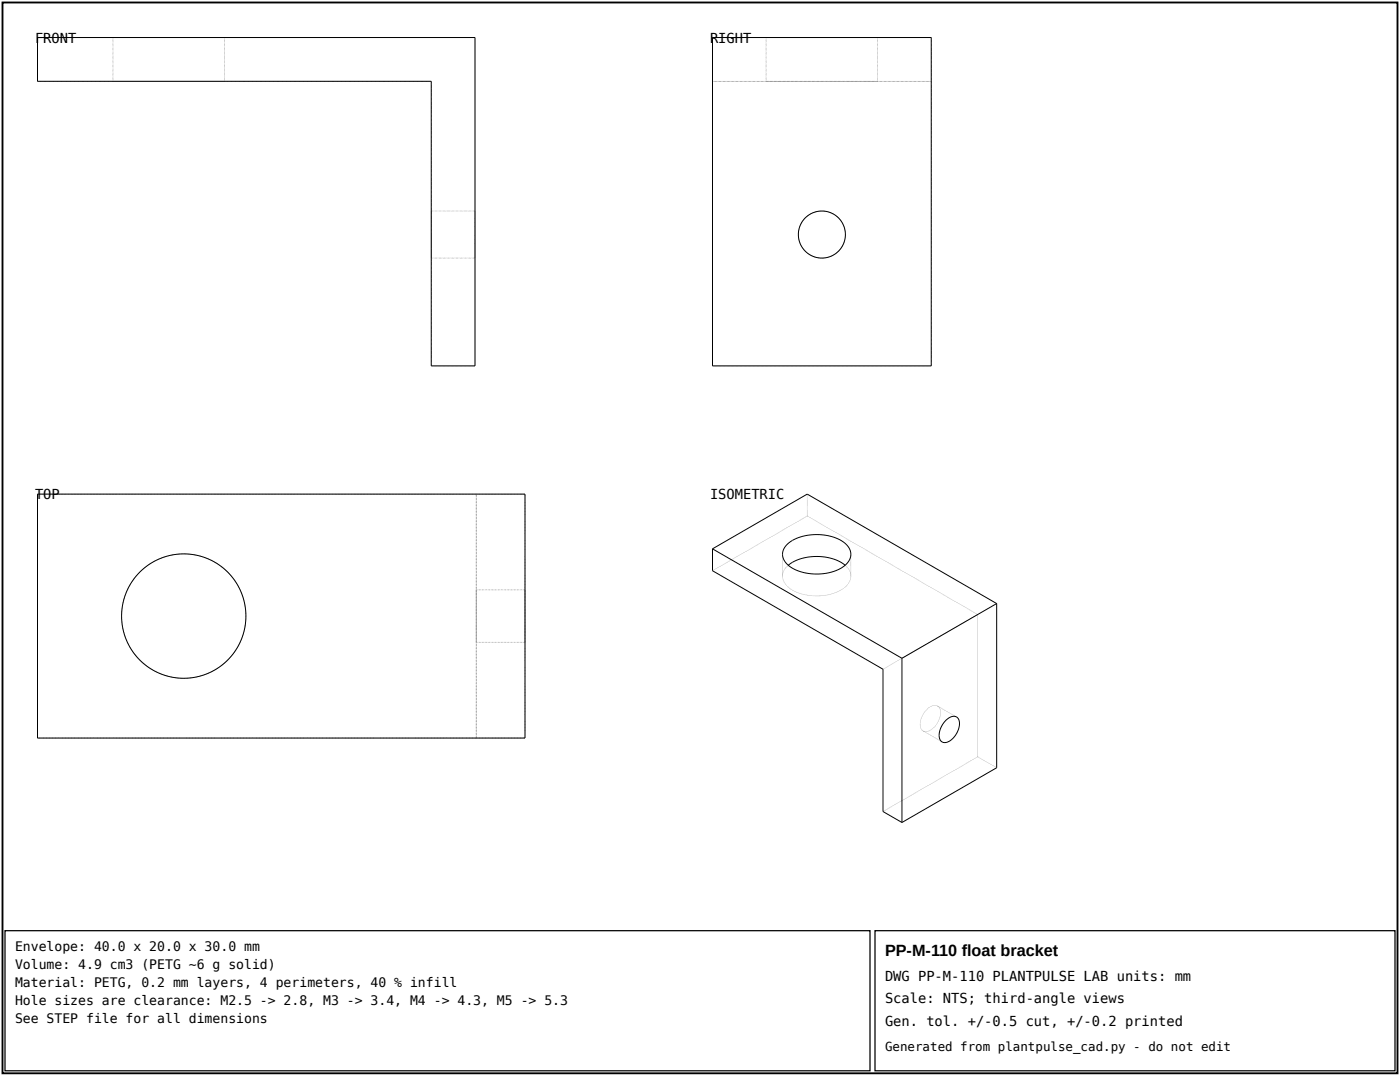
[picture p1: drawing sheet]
<svg xmlns="http://www.w3.org/2000/svg" width="296mm" height="228mm" viewBox="0 0 296 228" stroke-linecap="round" stroke-linejoin="round" font-family="sans-serif">
<defs><g id="words">
<text font-size="3.4" x="187.3" y="202.1">PP-M-110 float bracket</text>
<g font-size="2.9">
<text x="7.4" y="9">FRONT</text>
<text x="150.3" y="9">RIGHT</text>
<text x="7.4" y="105.6">TOP</text>
<text x="150.3" y="105.6">ISOMETRIC</text>
<text x="187.3" y="207.4">DWG PP-M-110 PLANTPULSE LAB units: mm</text>
<text x="187.3" y="212.2">Scale: NTS; third-angle views</text>
<text x="187.3" y="217">Gen. tol. +/-0.5 cut, +/-0.2 printed</text>
</g>
<g font-size="2.8">
<text x="3.2" y="201.1">Envelope: 40.0 x 20.0 x 30.0 mm</text>
<text x="3.2" y="204.9">Volume: 4.9 cm3 (PETG ~6 g solid)</text>
<text x="3.2" y="208.8">Material: PETG, 0.2 mm layers, 4 perimeters, 40 % infill</text>
<text x="3.2" y="212.6">Hole sizes are clearance: M2.5 -&gt; 2.8, M3 -&gt; 3.4, M4 -&gt; 4.3, M5 -&gt; 5.3</text>
<text x="3.2" y="216.4">See STEP file for all dimensions</text>
</g>
<text font-size="2.6" x="187.3" y="222.2">Generated from plantpulse_cad.py - do not edit</text>
</g></defs>
<path d="M.5 .5h295.3v226.5h-295.3z" fill="none" stroke="#000" stroke-width=".4"/>
<g fill="#8c8c8c">
<path d="M7.9 17.1l.1 .1zM7.9 16.8l.1 .1zM7.9 16.5l.1 .1zM7.9 16.2l.1 .2zM7.9 16l.1 .1zM7.9 15.7l.1 .1zM7.9 15.4l.1 .1zM7.9 15.1l.1 .2zM7.9 14.8l.1 .2zM7.9 14.6l.1 .1zM7.9 14.3l.1 .1zM7.9 14l.1 .2zM7.9 13.7l.1 .2zM7.9 13.5l.1 .1zM7.9 13.2l.1 .1zM7.9 12.9l.1 .1zM7.9 12.6l.1 .2zM7.9 12.3l.1 .2zM7.9 12.1l.1 .1zM7.9 11.8l.1 .1zM7.9 11.5l.1 .2zM7.9 11.2l.1 .2zM7.9 11l.1 .1zM7.9 10.7l.1 .1zM7.9 10.4l.1 .1zM7.9 10.1l.1 .2zM7.9 9.9l.1 .1zM7.9 9.6l.1 .1zM7.9 9.3l.1 .1zM7.9 9l.1 .2zM7.9 8.7l.1 .2zM7.9 8.5l.1 .1zM7.9 8.2l.1 .1zM7.9 7.9l.1 .2z"/>
<path d="M100.4 7.9l.1 .1zM100.1 7.9l.2 .1zM99.8 7.9l.2 .1zM99.6 7.9l.1 .1zM99.3 7.9l.1 .1zM99 7.9l.2 .1zM98.7 7.9l.2 .1zM98.5 7.9l.1 .1zM98.2 7.9l.1 .1zM97.9 7.9l.1 .1zM97.6 7.9l.2 .1zM97.4 7.9l.1 .1zM97.1 7.9l.1 .1zM96.8 7.9l.1 .1zM96.5 7.9l.2 .1zM96.2 7.9l.2 .1zM96 7.9l.1 .1zM95.7 7.9l.1 .1zM95.4 7.9l.2 .1zM95.1 7.9l.2 .1zM94.9 7.9l.1 .1zM94.6 7.9l.1 .1zM94.3 7.9l.1 .1zM94 7.9l.2 .1zM93.8 7.9l.1 .1zM93.5 7.9l.1 .1zM93.2 7.9l.1 .1zM92.9 7.9l.2 .1zM92.6 7.9l.2 .1zM92.4 7.9l.1 .1zM92.1 7.9l.1 .1zM91.8 7.9l.2 .1zM91.5 7.9l.2 .1zM91.3 7.9l.1 .1zM91 7.9l.1 .1zM90.7 7.9l.1 .1zM90.4 7.9l.2 .1zM90.2 7.9l.1 .1zM89.9 7.9l.1 .1zM89.6 7.9l.1 .1zM89.3 7.9l.2 .1zM89 7.9l.2 .1zM88.8 7.9l.1 .1zM88.5 7.9l.1 .1zM88.2 7.9l.2 .1zM87.9 7.9l.2 .1zM87.7 7.9l.1 .1zM87.4 7.9l.1 .1zM87.1 7.9l.1 .1zM86.8 7.9l.2 .1zM86.6 7.9l.1 .1zM86.3 7.9l.1 .1zM86 7.9l.1 .1zM85.7 7.9l.2 .1zM85.4 7.9l.2 .1zM85.2 7.9l.1 .1zM84.9 7.9l.1 .1zM84.6 7.9l.1 .1zM84.3 7.9l.2 .1zM84.1 7.9l.1 .1zM83.8 7.9l.1 .1zM83.5 7.9l.1 .1zM83.2 7.9l.2 .1zM82.9 7.9l.2 .1zM82.7 7.9l.1 .1zM82.4 7.9l.1 .1zM82.1 7.9l.2 .1zM81.8 7.9l.2 .1zM81.6 7.9l.1 .1zM81.3 7.9l.1 .1zM81 7.9l.1 .1zM80.7 7.9l.2 .1zM80.5 7.9l.1 .1zM80.2 7.9l.1 .1zM79.9 7.9l.1 .1zM79.6 7.9l.2 .1zM79.3 7.9l.2 .1zM79.1 7.9l.1 .1zM78.8 7.9l.1 .1zM78.5 7.9l.2 .1zM78.2 7.9l.2 .1zM78 7.9l.1 .1zM77.7 7.9l.1 .1zM77.4 7.9l.1 .1zM77.1 7.9l.2 .1zM76.9 7.9l.1 .1zM76.6 7.9l.1 .1zM76.3 7.9l.1 .1zM76 7.9l.2 .1zM75.7 7.9l.2 .1zM75.5 7.9l.1 .1zM75.2 7.9l.1 .1zM74.9 7.9l.2 .1zM74.6 7.9l.2 .1zM74.4 7.9l.1 .1zM74.1 7.9l.1 .1zM73.8 7.9l.1 .1zM73.5 7.9l.2 .1zM73.3 7.9l.1 .1zM73 7.9l.1 .1zM72.7 7.9l.1 .1zM72.4 7.9l.2 .1zM72.1 7.9l.2 .1zM71.9 7.9l.1 .1zM71.6 7.9l.1 .1zM71.3 7.9l.2 .1zM71 7.9l.2 .1zM70.8 7.9l.1 .1zM70.5 7.9l.1 .1zM70.2 7.9l.1 .1zM69.9 7.9l.2 .1zM69.7 7.9l.1 .1zM69.4 7.9l.1 .1zM69.1 7.9l.1 .1zM68.8 7.9l.2 .1zM68.5 7.9l.2 .1zM68.3 7.9l.1 .1zM68 7.9l.1 .1zM67.7 7.9l.1 .1zM67.4 7.9l.2 .1zM67.2 7.9l.1 .1zM66.9 7.9l.1 .1zM66.6 7.9l.1 .1zM66.3 7.9l.2 .1zM66 7.9l.2 .1zM65.8 7.9l.1 .1zM65.5 7.9l.1 .1zM65.2 7.9l.2 .1zM64.9 7.9l.2 .1zM64.7 7.9l.1 .1zM64.4 7.9l.1 .1zM64.1 7.9l.1 .1zM63.8 7.9l.2 .1zM63.6 7.9l.1 .1zM63.3 7.9l.1 .1zM63 7.9l.1 .1zM62.7 7.9l.2 .1zM62.4 7.9l.2 .1zM62.2 7.9l.1 .1zM61.9 7.9l.1 .1zM61.6 7.9l.2 .1zM61.3 7.9l.2 .1zM61.1 7.9l.1 .1zM60.8 7.9l.1 .1zM60.5 7.9l.1 .1zM60.2 7.9l.2 .1zM60 7.9l.1 .1zM59.7 7.9l.1 .1zM59.4 7.9l.1 .1zM59.1 7.9l.2 .1zM58.8 7.9l.2 .1zM58.6 7.9l.1 .1zM58.3 7.9l.1 .1zM58 7.9l.2 .1zM57.7 7.9l.2 .1zM57.5 7.9l.1 .1zM57.2 7.9l.1 .1zM56.9 7.9l.1 .1zM56.6 7.9l.2 .1zM56.4 7.9l.1 .1zM56.1 7.9l.1 .1zM55.8 7.9l.1 .1zM55.5 7.9l.2 .1zM55.2 7.9l.2 .1zM55 7.9l.1 .1zM54.7 7.9l.1 .1zM54.4 7.9l.2 .1zM54.1 7.9l.2 .1zM53.9 7.9l.1 .1zM53.6 7.9l.1 .1zM53.3 7.9l.1 .1zM53 7.9l.2 .1zM52.8 7.9l.1 .1zM52.5 7.9l.1 .1zM52.2 7.9l.1 .1zM51.9 7.9l.2 .1zM51.6 7.9l.2 .1zM51.4 7.9l.1 .1zM51.1 7.9l.1 .1zM50.8 7.9l.1 .1zM50.5 7.9l.2 .1zM50.3 7.9l.1 .1zM50 7.9l.1 .1zM49.7 7.9l.1 .1zM49.4 7.9l.2 .1zM49.1 7.9l.2 .1zM48.9 7.9l.1 .1zM48.6 7.9l.1 .1zM48.3 7.9l.2 .1zM48 7.9l.2 .1zM47.8 7.9l.1 .1zM47.5 7.9l.1 .1zM47.2 7.9l.1 .1zM46.9 7.9l.2 .1zM46.7 7.9l.1 .1zM46.4 7.9l.1 .1zM46.1 7.9l.1 .1zM45.8 7.9l.2 .1zM45.5 7.9l.2 .1zM45.3 7.9l.1 .1zM45 7.9l.1 .1zM44.7 7.9l.2 .1zM44.4 7.9l.2 .1zM44.2 7.9l.1 .1zM43.9 7.9l.1 .1zM43.6 7.9l.1 .1zM43.3 7.9l.2 .1zM43.1 7.9l.1 .1zM42.8 7.9l.1 .1zM42.5 7.9l.1 .1zM42.2 7.9l.2 .1zM41.9 7.9l.2 .1zM41.7 7.9l.1 .1zM41.4 7.9l.1 .1zM41.1 7.9l.2 .1zM40.8 7.9l.2 .1zM40.6 7.9l.1 .1zM40.3 7.9l.1 .1zM40 7.9l.1 .1zM39.7 7.9l.2 .1zM39.5 7.9l.1 .1zM39.2 7.9l.1 .1zM38.9 7.9l.1 .1zM38.6 7.9l.2 .1zM38.3 7.9l.2 .1zM38.1 7.9l.1 .1zM37.8 7.9l.1 .1zM37.5 7.9l.2 .1zM37.2 7.9l.2 .1zM37 7.9l.1 .1zM36.7 7.9l.1 .1zM36.4 7.9l.1 .1zM36.1 7.9l.2 .1zM35.9 7.9l.1 .1zM35.6 7.9l.1 .1zM35.3 7.9l.1 .1zM35 7.9l.2 .1zM34.7 7.9l.2 .1zM34.5 7.9l.1 .1zM34.2 7.9l.1 .1zM33.9 7.9l.1 .1zM33.6 7.9l.2 .1zM33.4 7.9l.1 .1zM33.1 7.9l.1 .1zM32.8 7.9l.1 .1zM32.5 7.9l.2 .1zM32.2 7.9l.2 .1zM32 7.9l.1 .1zM31.7 7.9l.1 .1zM31.4 7.9l.2 .1zM31.1 7.9l.2 .1zM30.9 7.9l.1 .1zM30.6 7.9l.1 .1zM30.3 7.9l.1 .1zM30 7.9l.2 .1zM29.8 7.9l.1 .1zM29.5 7.9l.1 .1zM29.2 7.9l.1 .1zM28.9 7.9l.2 .1zM28.6 7.9l.2 .1zM28.4 7.9l.1 .1zM28.1 7.9l.1 .1zM27.8 7.9l.2 .1zM27.5 7.9l.2 .1zM27.3 7.9l.1 .1zM27 7.9l.1 .1zM26.7 7.9l.1 .1zM26.4 7.9l.2 .1zM26.2 7.9l.1 .1zM25.9 7.9l.1 .1zM25.6 7.9l.1 .1zM25.3 7.9l.2 .1zM25 7.9l.2 .1zM24.8 7.9l.1 .1zM24.5 7.9l.1 .1zM24.2 7.9l.2 .1zM23.9 7.9l.2 .1zM23.7 7.9l.1 .1zM23.4 7.9l.1 .1zM23.1 7.9l.1 .1zM22.8 7.9l.2 .1zM22.6 7.9l.1 .1zM22.3 7.9l.1 .1zM22 7.9l.1 .1zM21.7 7.9l.2 .1zM21.4 7.9l.2 .1zM21.2 7.9l.1 .1zM20.9 7.9l.1 .1zM20.6 7.9l.2 .1zM20.3 7.9l.2 .1zM20.1 7.9l.1 .1zM19.8 7.9l.1 .1zM19.5 7.9l.1 .1zM19.2 7.9l.2 .1zM19 7.9l.1 .1zM18.7 7.9l.1 .1zM18.4 7.9l.1 .1zM18.1 7.9l.2 .1zM17.8 7.9l.2 .1zM17.6 7.9l.1 .1zM17.3 7.9l.1 .1zM17 7.9l.1 .1zM16.7 7.9l.2 .1zM16.5 7.9l.1 .1zM16.2 7.9l.1 .1zM15.9 7.9l.1 .1zM15.6 7.9l.2 .1zM15.3 7.9l.2 .1zM15.1 7.9l.1 .1zM14.8 7.9l.1 .1zM14.5 7.9l.2 .1zM14.2 7.9l.2 .1zM14 7.9l.1 .1zM13.7 7.9l.1 .1zM13.4 7.9l.1 .1zM13.1 7.9l.2 .1zM12.9 7.9l.1 .1zM12.6 7.9l.1 .1zM12.3 7.9l.1 .1zM12 7.9l.2 .1zM11.7 7.9l.2 .1zM11.5 7.9l.1 .1zM11.2 7.9l.1 .1zM10.9 7.9l.2 .1zM10.6 7.9l.2 .1zM10.4 7.9l.1 .1zM10.1 7.9l.1 .1zM9.8 7.9l.1 .1zM9.5 7.9l.2 .1zM9.3 7.9l.1 .1zM9 7.9l.1 .1zM8.7 7.9l.1 .1zM8.4 7.9l.2 .1zM8.1 7.9l.2 .1zM7.9 7.9l.1 .1z"/>
<path d="M23.9 7.9l.2 .1zM24.2 7.9l.1 .1zM24.5 7.9l.1 .1zM24.7 7.9l.2 .1zM25 7.9l.2 .1zM25.3 7.9l.1 .1zM25.6 7.9l.1 .1zM25.9 7.9l.1 .1zM26.1 7.9l.2 .1zM26.4 7.9l.1 .1zM26.7 7.9l.1 .1zM27 7.9l.1 .1zM27.2 7.9l.2 .1zM27.5 7.9l.2 .1zM27.8 7.9l.1 .1zM28.1 7.9l.1 .1zM28.3 7.9l.2 .1zM28.6 7.9l.2 .1zM28.9 7.9l.1 .1zM29.2 7.9l.1 .1zM29.5 7.9l.1 .1zM29.7 7.9l.2 .1zM30 7.9l.1 .1zM30.3 7.9l.1 .1zM30.6 7.9l.1 .1zM30.8 7.9l.2 .1zM31.1 7.9l.2 .1zM31.4 7.9l.1 .1zM31.7 7.9l.1 .1zM31.9 7.9l.2 .1zM32.2 7.9l.2 .1zM32.5 7.9l.1 .1zM32.8 7.9l.1 .1zM33.1 7.9l.1 .1zM33.3 7.9l.2 .1zM33.6 7.9l.1 .1zM33.9 7.9l.1 .1zM34.2 7.9l.1 .1zM34.4 7.9l.2 .1zM34.7 7.9l.2 .1zM35 7.9l.1 .1zM35.3 7.9l.1 .1zM35.5 7.9l.2 .1zM35.8 7.9l.2 .1zM36.1 7.9l.1 .1zM36.4 7.9l.1 .1zM36.7 7.9l.1 .1zM36.9 7.9l.2 .1zM37.2 7.9l.1 .1zM37.5 7.9l.1 .1zM37.8 7.9l.1 .1zM38 7.9l.2 .1zM38.3 7.9l.2 .1zM38.6 7.9l.1 .1zM38.9 7.9l.1 .1zM39.1 7.9l.2 .1zM39.4 7.9l.2 .1zM39.7 7.9l.1 .1zM40 7.9l.1 .1zM40.3 7.9l.1 .1zM40.5 7.9l.2 .1zM40.8 7.9l.2 .1zM41.1 7.9l.1 .1zM41.4 7.9l.1 .1zM41.6 7.9l.2 .1zM41.9 7.9l.2 .1zM42.2 7.9l.1 .1zM42.5 7.9l.1 .1zM42.8 7.9l.1 .1zM43 7.9l.2 .1zM43.3 7.9l.1 .1zM43.6 7.9l.1 .1zM43.9 7.9l.1 .1zM44.1 7.9l.2 .1zM44.4 7.9l.2 .1zM44.7 7.9l.1 .1zM45 7.9l.1 .1zM45.2 7.9l.2 .1zM45.5 7.9l.2 .1zM45.8 7.9l.1 .1zM46.1 7.9l.1 .1zM46.4 7.9l.1 .1zM46.6 7.9l.2 .1zM46.9 7.9l.1 .1zM47.2 7.9l.1 .1zM47.5 7.9v.1z"/>
<path d="M47.4 7.9l.1 .1zM47.1 7.9l.1 .1zM46.8 7.9l.2 .1zM46.6 7.9l.1 .1zM46.3 7.9l.1 .1zM46 7.9l.1 .1zM45.7 7.9l.2 .1zM45.4 7.9l.2 .1zM45.2 7.9l.1 .1zM44.9 7.9l.1 .1zM44.6 7.9l.2 .1zM44.3 7.9l.2 .1zM44.1 7.9l.1 .1zM43.8 7.9l.1 .1zM43.5 7.9l.1 .1zM43.2 7.9l.2 .1zM43 7.9l.1 .1zM42.7 7.9l.1 .1zM42.4 7.9l.1 .1zM42.1 7.9l.2 .1zM41.8 7.9l.2 .1zM41.6 7.9l.1 .1zM41.3 7.9l.1 .1zM41 7.9l.2 .1zM40.7 7.9l.2 .1zM40.5 7.9l.1 .1zM40.2 7.9l.1 .1zM39.9 7.9l.1 .1zM39.6 7.9l.2 .1zM39.4 7.9l.1 .1zM39.1 7.9l.1 .1zM38.8 7.9l.1 .1zM38.5 7.9l.2 .1zM38.2 7.9l.2 .1zM38 7.9l.1 .1zM37.7 7.9l.1 .1zM37.4 7.9l.2 .1zM37.1 7.9l.2 .1zM36.9 7.9l.1 .1zM36.6 7.9l.1 .1zM36.3 7.9l.1 .1zM36 7.9l.2 .1zM35.8 7.9l.1 .1zM35.5 7.9l.1 .1zM35.2 7.9l.1 .1zM34.9 7.9l.2 .1zM34.6 7.9l.2 .1zM34.4 7.9l.1 .1zM34.1 7.9l.1 .1zM33.8 7.9l.2 .1zM33.5 7.9l.2 .1zM33.3 7.9l.1 .1zM33 7.9l.1 .1zM32.7 7.9l.1 .1zM32.4 7.9l.2 .1zM32.1 7.9l.2 .1zM31.9 7.9l.1 .1zM31.6 7.9l.1 .1zM31.3 7.9l.2 .1zM31 7.9l.2 .1zM30.8 7.9l.1 .1zM30.5 7.9l.1 .1zM30.2 7.9l.1 .1zM29.9 7.9l.2 .1zM29.7 7.9l.1 .1zM29.4 7.9l.1 .1zM29.1 7.9l.1 .1zM28.8 7.9l.2 .1zM28.5 7.9l.2 .1zM28.3 7.9l.1 .1zM28 7.9l.1 .1zM27.7 7.9l.2 .1zM27.4 7.9l.2 .1zM27.2 7.9l.1 .1zM26.9 7.9l.1 .1zM26.6 7.9l.1 .1zM26.3 7.9l.2 .1zM26.1 7.9l.1 .1zM25.8 7.9l.1 .1zM25.5 7.9l.1 .1zM25.2 7.9l.2 .1zM24.9 7.9l.2 .1zM24.7 7.9l.1 .1zM24.4 7.9l.1 .1zM24.1 7.9l.2 .1zM23.9 7.9l.1 .1z"/>
<path d="M7.9 17.1l.2 .2zM8.2 17.1l.2 .2zM8.5 17.1l.1 .2zM8.8 17.1l.1 .2zM9 17.1l.2 .2zM9.3 17.1l.2 .2zM9.6 17.1l.1 .2zM9.9 17.1l.1 .2zM10.2 17.1l.1 .2zM10.4 17.1l.2 .2zM10.7 17.1l.1 .2zM11 17.1l.1 .2zM11.3 17.1l.1 .2zM11.5 17.1l.2 .2zM11.8 17.1l.2 .2zM12.1 17.1l.1 .2zM12.4 17.1l.1 .2zM12.6 17.1l.2 .2zM12.9 17.1l.2 .2zM13.2 17.1l.1 .2zM13.5 17.1l.1 .2zM13.8 17.1l.1 .2zM14 17.1l.2 .2zM14.3 17.1l.1 .2zM14.6 17.1l.1 .2zM14.9 17.1l.1 .2zM15.1 17.1l.2 .2zM15.4 17.1l.2 .2zM15.7 17.1l.1 .2zM16 17.1l.1 .2zM16.2 17.1l.2 .2zM16.5 17.1l.2 .2zM16.8 17.1l.1 .2zM17.1 17.1l.1 .2zM17.4 17.1l.1 .2zM17.6 17.1l.2 .2zM17.9 17.1l.1 .2zM18.2 17.1l.1 .2zM18.5 17.1l.1 .2zM18.7 17.1l.2 .2zM19 17.1l.2 .2zM19.3 17.1l.1 .2zM19.6 17.1l.1 .2zM19.9 17.1l.1 .2zM20.1 17.1l.2 .2zM20.4 17.1l.1 .2zM20.7 17.1l.1 .2zM21 17.1l.1 .2zM21.2 17.1l.2 .2zM21.5 17.1l.2 .2zM21.8 17.1l.1 .2zM22.1 17.1l.1 .2zM22.3 17.1l.2 .2zM22.6 17.1l.2 .2zM22.9 17.1l.1 .2zM23.2 17.1l.1 .2zM23.5 17.1l.1 .2zM23.7 17.1l.2 .2zM24 17.1l.1 .2zM24.3 17.1l.1 .2zM24.6 17.1l.1 .2zM24.8 17.1l.2 .2zM25.1 17.1l.2 .2zM25.4 17.1l.1 .2zM25.7 17.1l.1 .2zM25.9 17.1l.2 .2zM26.2 17.1l.2 .2zM26.5 17.1l.1 .2zM26.8 17.1l.1 .2zM27.1 17.1l.1 .2zM27.3 17.1l.2 .2zM27.6 17.1l.1 .2zM27.9 17.1l.1 .2zM28.2 17.1l.1 .2zM28.4 17.1l.2 .2zM28.7 17.1l.2 .2zM29 17.1l.1 .2zM29.3 17.1l.1 .2zM29.5 17.1l.2 .2zM29.8 17.1l.2 .2zM30.1 17.1l.1 .2zM30.4 17.1l.1 .2zM30.7 17.1l.1 .2zM30.9 17.1l.2 .2zM31.2 17.1l.1 .2zM31.5 17.1l.1 .2zM31.8 17.1l.1 .2zM32 17.1l.2 .2zM32.3 17.1l.2 .2zM32.6 17.1l.1 .2zM32.9 17.1l.1 .2zM33.1 17.1l.2 .2zM33.4 17.1l.2 .2zM33.7 17.1l.1 .2zM34 17.1l.1 .2zM34.3 17.1l.1 .2zM34.5 17.1l.2 .2zM34.8 17.1l.1 .2zM35.1 17.1l.1 .2zM35.4 17.1l.1 .2zM35.6 17.1l.2 .2zM35.9 17.1l.2 .2zM36.2 17.1l.1 .2zM36.5 17.1l.1 .2zM36.8 17.1l.1 .2zM37 17.1l.2 .2zM37.3 17.1l.1 .2zM37.6 17.1l.1 .2zM37.9 17.1l.1 .2zM38.1 17.1l.2 .2zM38.4 17.1l.2 .2zM38.7 17.1l.1 .2zM39 17.1l.1 .2zM39.2 17.1l.2 .2zM39.5 17.1l.2 .2zM39.8 17.1l.1 .2zM40.1 17.1l.1 .2zM40.4 17.1l.1 .2zM40.6 17.1l.2 .2zM40.9 17.1l.1 .2zM41.2 17.1l.1 .2zM41.5 17.1l.1 .2zM41.7 17.1l.2 .2zM42 17.1l.2 .2zM42.3 17.1l.1 .2zM42.6 17.1l.1 .2zM42.8 17.1l.2 .2zM43.1 17.1l.2 .2zM43.4 17.1l.1 .2zM43.7 17.1l.1 .2zM44 17.1l.1 .2zM44.2 17.1l.2 .2zM44.5 17.1l.1 .2zM44.8 17.1l.1 .2zM45.1 17.1l.1 .2zM45.3 17.1l.2 .2zM45.6 17.1l.2 .2zM45.9 17.1l.1 .2zM46.2 17.1l.1 .2zM46.4 17.1l.2 .2zM46.7 17.1l.2 .2zM47 17.1l.1 .2zM47.3 17.1l.1 .2zM47.6 17.1l.1 .2zM47.8 17.1l.2 .2zM48.1 17.1l.1 .2zM48.4 17.1l.1 .2zM48.7 17.1l.1 .2zM48.9 17.1l.2 .2zM49.2 17.1l.2 .2zM49.5 17.1l.1 .2zM49.8 17.1l.1 .2zM50 17.1l.2 .2zM50.3 17.1l.2 .2zM50.6 17.1l.1 .2zM50.9 17.1l.1 .2zM51.2 17.1l.1 .2zM51.4 17.1l.2 .2zM51.7 17.1l.1 .2zM52 17.1l.1 .2zM52.3 17.1l.1 .2zM52.5 17.1l.2 .2zM52.8 17.1l.2 .2zM53.1 17.1l.1 .2zM53.4 17.1l.1 .2zM53.7 17.1l.1 .2zM53.9 17.1l.2 .2zM54.2 17.1l.1 .2zM54.5 17.1l.1 .2zM54.8 17.1l.1 .2zM55 17.1l.2 .2zM55.3 17.1l.2 .2zM55.6 17.1l.1 .2zM55.9 17.1l.1 .2zM56.1 17.1l.2 .2zM56.4 17.1l.2 .2zM56.7 17.1l.1 .2zM57 17.1l.1 .2zM57.3 17.1l.1 .2zM57.5 17.1l.2 .2zM57.8 17.1l.1 .2zM58.1 17.1l.1 .2zM58.4 17.1l.1 .2zM58.6 17.1l.2 .2zM58.9 17.1l.2 .2zM59.2 17.1l.1 .2zM59.5 17.1l.1 .2zM59.7 17.1l.2 .2zM60 17.1l.2 .2zM60.3 17.1l.1 .2zM60.6 17.1l.1 .2zM60.9 17.1l.1 .2zM61.1 17.1l.2 .2zM61.4 17.1l.1 .2zM61.7 17.1l.1 .2zM62 17.1l.1 .2zM62.2 17.1l.2 .2zM62.5 17.1l.2 .2zM62.8 17.1l.1 .2zM63.1 17.1l.1 .2zM63.3 17.1l.2 .2zM63.6 17.1l.2 .2zM63.9 17.1l.1 .2zM64.2 17.1l.1 .2zM64.5 17.1l.1 .2zM64.7 17.1l.2 .2zM65 17.1l.1 .2zM65.3 17.1l.1 .2zM65.6 17.1l.1 .2zM65.8 17.1l.2 .2zM66.1 17.1l.2 .2zM66.4 17.1l.1 .2zM66.7 17.1l.1 .2zM66.9 17.1l.2 .2zM67.2 17.1l.2 .2zM67.5 17.1l.1 .2zM67.8 17.1l.1 .2zM68.1 17.1l.1 .2zM68.3 17.1l.2 .2zM68.6 17.1l.1 .2zM68.9 17.1l.1 .2zM69.2 17.1l.1 .2zM69.4 17.1l.2 .2zM69.7 17.1l.2 .2zM70 17.1l.1 .2zM70.3 17.1l.1 .2zM70.6 17.1l.1 .2zM70.8 17.1l.2 .2zM71.1 17.1l.1 .2zM71.4 17.1l.1 .2zM71.7 17.1l.1 .2zM71.9 17.1l.2 .2zM72.2 17.1l.2 .2zM72.5 17.1l.1 .2zM72.8 17.1l.1 .2zM73 17.1l.2 .2zM73.3 17.1l.2 .2zM73.6 17.1l.1 .2zM73.9 17.1l.1 .2zM74.2 17.1l.1 .2zM74.4 17.1l.2 .2zM74.7 17.1l.1 .2zM75 17.1l.1 .2zM75.3 17.1l.1 .2zM75.5 17.1l.2 .2zM75.8 17.1l.2 .2zM76.1 17.1l.1 .2zM76.4 17.1l.1 .2zM76.6 17.1l.2 .2zM76.9 17.1l.2 .2zM77.2 17.1l.1 .2zM77.5 17.1l.1 .2zM77.8 17.1l.1 .2zM78 17.1l.2 .2zM78.3 17.1l.1 .2zM78.6 17.1l.1 .2zM78.9 17.1l.1 .2zM79.1 17.1l.2 .2zM79.4 17.1l.2 .2zM79.7 17.1l.1 .2zM80 17.1l.1 .2zM80.2 17.1l.2 .2zM80.5 17.1l.2 .2zM80.8 17.1l.1 .2zM81.1 17.1l.1 .2zM81.4 17.1l.1 .2zM81.6 17.1l.2 .2zM81.9 17.1l.1 .2zM82.2 17.1l.1 .2zM82.5 17.1l.1 .2zM82.7 17.1l.2 .2zM83 17.1l.2 .2zM83.3 17.1l.1 .2zM83.6 17.1l.1 .2zM83.8 17.1l.2 .2zM84.1 17.1l.2 .2zM84.4 17.1l.1 .2zM84.7 17.1l.1 .2zM85 17.1l.1 .2zM85.2 17.1l.2 .2zM85.5 17.1l.1 .2zM85.8 17.1l.1 .2zM86.1 17.1l.1 .2zM86.3 17.1l.2 .2zM86.6 17.1l.2 .2zM86.9 17.1l.1 .2zM87.2 17.1l.1 .2zM87.5 17.1l.1 .2zM87.7 17.1l.2 .2zM88 17.1l.1 .2zM88.3 17.1l.1 .2zM88.6 17.1l.1 .2zM88.8 17.1l.2 .2zM89.1 17.1l.2 .2zM89.4 17.1l.1 .2zM89.7 17.1l.1 .2zM89.9 17.1l.2 .2zM90.2 17.1l.2 .2zM90.5 17.1l.1 .2zM90.8 17.1l.1 .2zM91.1 17.1l.1 .2z"/>
<path d="M100.5 7.9l.1 .2zM100.5 8.2l.1 .2zM100.5 8.5l.1 .1zM100.5 8.8l.1 .1zM100.5 9l.1 .2zM100.5 9.3l.1 .2zM100.5 9.6l.1 .1zM100.5 9.9l.1 .1zM100.5 10.2l.1 .1zM100.5 10.4l.1 .2zM100.5 10.7l.1 .1zM100.5 11l.1 .1zM100.5 11.3l.1 .1zM100.5 11.5l.1 .2zM100.5 11.8l.1 .2zM100.5 12.1l.1 .1zM100.5 12.4l.1 .1zM100.5 12.6l.1 .2zM100.5 12.9l.1 .2zM100.5 13.2l.1 .1zM100.5 13.5l.1 .1zM100.5 13.8l.1 .1zM100.5 14l.1 .2zM100.5 14.3l.1 .1zM100.5 14.6l.1 .1zM100.5 14.9l.1 .1zM100.5 15.1l.1 .2zM100.5 15.4l.1 .2zM100.5 15.7l.1 .1zM100.5 16l.1 .1zM100.5 16.2l.1 .2zM100.5 16.5l.1 .2zM100.5 16.8l.1 .1zM100.5 17.1l.1 .1zM100.5 17.4l.1 .1zM100.5 17.6l.1 .2zM100.5 17.9l.1 .1zM100.5 18.2l.1 .1zM100.5 18.5l.1 .1zM100.5 18.7l.1 .2zM100.5 19l.1 .2zM100.5 19.3l.1 .1zM100.5 19.6l.1 .1zM100.5 19.9l.1 .1zM100.5 20.1l.1 .2zM100.5 20.4l.1 .1zM100.5 20.7l.1 .1zM100.5 21l.1 .1zM100.5 21.2l.1 .2zM100.5 21.5l.1 .2zM100.5 21.8l.1 .1zM100.5 22.1l.1 .1zM100.5 22.3l.1 .2zM100.5 22.6l.1 .2zM100.5 22.9l.1 .1zM100.5 23.2l.1 .1zM100.5 23.5l.1 .1zM100.5 23.7l.1 .2zM100.5 24l.1 .1zM100.5 24.3l.1 .1zM100.5 24.6l.1 .1zM100.5 24.8l.1 .2zM100.5 25.1l.1 .2zM100.5 25.4l.1 .1zM100.5 25.7l.1 .1zM100.5 25.9l.1 .2zM100.5 26.2l.1 .2zM100.5 26.5l.1 .1zM100.5 26.8l.1 .1zM100.5 27.1l.1 .1zM100.5 27.3l.1 .2zM100.5 27.6l.1 .1zM100.5 27.9l.1 .1zM100.5 28.2l.1 .1zM100.5 28.4l.1 .2zM100.5 28.7l.1 .2zM100.5 29l.1 .1zM100.5 29.3l.1 .1zM100.5 29.5l.1 .2zM100.5 29.8l.1 .2zM100.5 30.1l.1 .1zM100.5 30.4l.1 .1zM100.5 30.7l.1 .1zM100.5 30.9l.1 .2zM100.5 31.2l.1 .1zM100.5 31.5l.1 .1zM100.5 31.8l.1 .1zM100.5 32l.1 .2zM100.5 32.3l.1 .2zM100.5 32.6l.1 .1zM100.5 32.9l.1 .1zM100.5 33.1l.1 .2zM100.5 33.4l.1 .2zM100.5 33.7l.1 .1zM100.5 34l.1 .1zM100.5 34.3l.1 .1zM100.5 34.5l.1 .2zM100.5 34.8l.1 .1zM100.5 35.1l.1 .1zM100.5 35.4l.1 .1zM100.5 35.6l.1 .2zM100.5 35.9l.1 .2zM100.5 36.2l.1 .1zM100.5 36.5l.1 .1zM100.5 36.8l.1 .1zM100.5 37l.1 .2zM100.5 37.3l.1 .1zM100.5 37.6l.1 .1zM100.5 37.9l.1 .1zM100.5 38.1l.1 .2zM100.5 38.4l.1 .2zM100.5 38.7l.1 .1zM100.5 39l.1 .1zM100.5 39.2l.1 .2zM100.5 39.5l.1 .2zM100.5 39.8l.1 .1zM100.5 40.1l.1 .1zM100.5 40.4l.1 .1zM100.5 40.6l.1 .2zM100.5 40.9l.1 .1zM100.5 41.2l.1 .1zM100.5 41.5l.1 .1zM100.5 41.7l.1 .2zM100.5 42l.1 .2zM100.5 42.3l.1 .1zM100.5 42.6l.1 .1zM100.5 42.8l.1 .2zM100.5 43.1l.1 .2zM100.5 43.4l.1 .1zM100.5 43.7l.1 .1zM100.5 44l.1 .1zM100.5 44.2l.1 .2zM100.5 44.5l.1 .1zM100.5 44.8l.1 .1zM100.5 45.1l.1 .1zM100.5 45.3l.1 .2zM100.5 45.6l.1 .2zM100.5 45.9l.1 .1zM100.5 46.2l.1 .1zM100.5 46.4l.1 .2zM100.5 46.7l.1 .2zM100.5 47l.1 .1zM100.5 47.3l.1 .1zM100.5 47.6l.1 .1zM100.5 47.8l.1 .2zM100.5 48.1l.1 .1zM100.5 48.4l.1 .1zM100.5 48.7l.1 .1zM100.5 48.9l.1 .2zM100.5 49.2l.1 .2zM100.5 49.5l.1 .1zM100.5 49.8l.1 .1zM100.5 50l.1 .2zM100.5 50.3l.1 .2zM100.5 50.6l.1 .1zM100.5 50.9l.1 .1zM100.5 51.2l.1 .1zM100.5 51.4l.1 .2zM100.5 51.7l.1 .1zM100.5 52l.1 .1zM100.5 52.3l.1 .1zM100.5 52.5l.1 .2zM100.5 52.8l.1 .2zM100.5 53.1l.1 .1zM100.5 53.4l.1 .1zM100.5 53.7l.1 .1zM100.5 53.9l.1 .2zM100.5 54.2l.1 .1zM100.5 54.5l.1 .1zM100.5 54.8l.1 .1zM100.5 55l.1 .2zM100.5 55.3l.1 .2zM100.5 55.6l.1 .1zM100.5 55.9l.1 .1zM100.5 56.1l.1 .2zM100.5 56.4l.1 .2zM100.5 56.7l.1 .1zM100.5 57l.1 .1zM100.5 57.3l.1 .1zM100.5 57.5l.1 .2zM100.5 57.8l.1 .1zM100.5 58.1l.1 .1zM100.5 58.4l.1 .1zM100.5 58.6l.1 .2zM100.5 58.9l.1 .2zM100.5 59.2l.1 .1zM100.5 59.5l.1 .1zM100.5 59.7l.1 .2zM100.5 60l.1 .2zM100.5 60.3l.1 .1zM100.5 60.6l.1 .1zM100.5 60.9l.1 .1zM100.5 61.1l.1 .2zM100.5 61.4l.1 .1zM100.5 61.7l.1 .1zM100.5 62l.1 .1zM100.5 62.2l.1 .2zM100.5 62.5l.1 .2zM100.5 62.8l.1 .1zM100.5 63.1l.1 .1zM100.5 63.3l.1 .2zM100.5 63.6l.1 .2zM100.5 63.9l.1 .1zM100.5 64.2l.1 .1zM100.5 64.5l.1 .1zM100.5 64.7l.1 .2zM100.5 65l.1 .1zM100.5 65.3l.1 .1zM100.5 65.6l.1 .1zM100.5 65.8l.1 .2zM100.5 66.1l.1 .2zM100.5 66.4l.1 .1zM100.5 66.7l.1 .1zM100.5 66.9l.1 .2zM100.5 67.2l.1 .2zM100.5 67.5l.1 .1zM100.5 67.8l.1 .1zM100.5 68.1l.1 .1zM100.5 68.3l.1 .2zM100.5 68.6l.1 .1zM100.5 68.9l.1 .1zM100.5 69.2l.1 .1zM100.5 69.4l.1 .2zM100.5 69.7l.1 .2zM100.5 70l.1 .1zM100.5 70.3l.1 .1zM100.5 70.6l.1 .1zM100.5 70.8l.1 .2zM100.5 71.1l.1 .1zM100.5 71.4l.1 .1zM100.5 71.7l.1 .1zM100.5 71.9l.1 .2zM100.5 72.2l.1 .2zM100.5 72.5l.1 .1zM100.5 72.8l.1 .1zM100.5 73l.1 .2zM100.5 73.3l.1 .2zM100.5 73.6l.1 .1zM100.5 73.9l.1 .1zM100.5 74.2l.1 .1zM100.5 74.4l.1 .2zM100.5 74.7l.1 .1zM100.5 75l.1 .1zM100.5 75.3l.1 .1zM100.5 75.5l.1 .2zM100.5 75.8l.1 .2zM100.5 76.1l.1 .1zM100.5 76.4l.1 .1zM100.5 76.6l.1 .2zM100.5 76.9l.1 .2zM100.5 77.2l.1 .1z"/>
<path d="M91.3 77.3l.1 .2zM91.6 77.3l.1 .2zM91.8 77.3l.2 .2zM92.1 77.3l.2 .2zM92.4 77.3l.1 .2zM92.7 77.3l.1 .2zM92.9 77.3l.2 .2zM93.2 77.3l.2 .2zM93.5 77.3l.1 .2zM93.8 77.3l.1 .2zM94.1 77.3l.1 .2zM94.3 77.3l.2 .2zM94.6 77.3l.1 .2zM94.9 77.3l.1 .2zM95.2 77.3l.1 .2zM95.4 77.3l.2 .2zM95.7 77.3l.2 .2zM96 77.3l.1 .2zM96.3 77.3l.1 .2zM96.5 77.3l.2 .2zM96.8 77.3l.2 .2zM97.1 77.3l.1 .2zM97.4 77.3l.1 .2zM97.7 77.3l.1 .2zM97.9 77.3l.2 .2zM98.2 77.3l.1 .2zM98.5 77.3l.1 .2zM98.8 77.3l.1 .2zM99 77.3l.2 .2zM99.3 77.3l.2 .2zM99.6 77.3l.1 .2zM99.9 77.3l.1 .2zM100.1 77.3l.2 .2zM100.4 77.3l.1 .2z"/>
<path d="M91.2 77.3l.2 .1zM91.2 77l.2 .1zM91.2 76.7l.2 .1zM91.2 76.4l.2 .2zM91.2 76.1l.2 .2zM91.2 75.9l.2 .1zM91.2 75.6l.2 .1zM91.2 75.3l.2 .2zM91.2 75l.2 .2zM91.2 74.8l.2 .1zM91.2 74.5l.2 .1zM91.2 74.2l.2 .1zM91.2 73.9l.2 .2zM91.2 73.7l.2 .1zM91.2 73.4l.2 .1zM91.2 73.1l.2 .1zM91.2 72.8l.2 .2zM91.2 72.5l.2 .2zM91.2 72.3l.2 .1zM91.2 72l.2 .1zM91.2 71.7l.2 .1zM91.2 71.4l.2 .2zM91.2 71.2l.2 .1zM91.2 70.9l.2 .1zM91.2 70.6l.2 .1zM91.2 70.3l.2 .2zM91.2 70l.2 .2zM91.2 69.8l.2 .1zM91.2 69.5l.2 .1zM91.2 69.2l.2 .2zM91.2 68.9l.2 .2zM91.2 68.7l.2 .1zM91.2 68.4l.2 .1zM91.2 68.1l.2 .1zM91.2 67.8l.2 .2zM91.2 67.6l.2 .1zM91.2 67.3l.2 .1zM91.2 67l.2 .1zM91.2 66.7l.2 .2zM91.2 66.4l.2 .2zM91.2 66.2l.2 .1zM91.2 65.9l.2 .1zM91.2 65.6l.2 .2zM91.2 65.3l.2 .2zM91.2 65.1l.2 .1zM91.2 64.8l.2 .1zM91.2 64.5l.2 .1zM91.2 64.2l.2 .2zM91.2 64l.2 .1zM91.2 63.7l.2 .1zM91.2 63.4l.2 .1zM91.2 63.1l.2 .2zM91.2 62.8l.2 .2zM91.2 62.6l.2 .1zM91.2 62.3l.2 .1zM91.2 62l.2 .2zM91.2 61.7l.2 .2zM91.2 61.5l.2 .1zM91.2 61.2l.2 .1zM91.2 60.9l.2 .1zM91.2 60.6l.2 .2zM91.2 60.4l.2 .1zM91.2 60.1l.2 .1zM91.2 59.8l.2 .1zM91.2 59.5l.2 .2zM91.2 59.2l.2 .2zM91.2 59l.2 .1zM91.2 58.7l.2 .1zM91.2 58.4l.2 .2zM91.2 58.1l.2 .2zM91.2 57.9l.2 .1zM91.2 57.6l.2 .1zM91.2 57.3l.2 .1zM91.2 57l.2 .2zM91.2 56.8l.2 .1zM91.2 56.5l.2 .1zM91.2 56.2l.2 .1zM91.2 55.9l.2 .2zM91.2 55.6l.2 .2zM91.2 55.4l.2 .1zM91.2 55.1l.2 .1zM91.2 54.8l.2 .1zM91.2 54.5l.2 .2zM91.2 54.3l.2 .1zM91.2 54l.2 .1zM91.2 53.7l.2 .1zM91.2 53.4l.2 .2zM91.2 53.1l.2 .2zM91.2 52.9l.2 .1zM91.2 52.6l.2 .1zM91.2 52.3l.2 .2zM91.2 52l.2 .2zM91.2 51.8l.2 .1zM91.2 51.5l.2 .1zM91.2 51.2l.2 .1zM91.2 50.9l.2 .2zM91.2 50.7l.2 .1zM91.2 50.4l.2 .1zM91.2 50.1l.2 .1zM91.2 49.8l.2 .2zM91.2 49.5l.2 .2zM91.2 49.3l.2 .1zM91.2 49l.2 .1zM91.2 48.7l.2 .2zM91.2 48.4l.2 .2zM91.2 48.2l.2 .1zM91.2 47.9l.2 .1zM91.2 47.6l.2 .1zM91.2 47.3l.2 .2zM91.2 47.1l.2 .1zM91.2 46.8l.2 .1zM91.2 46.5l.2 .1zM91.2 46.2l.2 .2zM91.2 45.9l.2 .2zM91.2 45.7l.2 .1zM91.2 45.4l.2 .1zM91.2 45.1l.2 .2zM91.2 44.8l.2 .2zM91.2 44.6l.2 .1zM91.2 44.3l.2 .1zM91.2 44l.2 .1zM91.2 43.7l.2 .2zM91.2 43.5l.2 .1zM91.2 43.2l.2 .1zM91.2 42.9l.2 .1zM91.2 42.6l.2 .2zM91.2 42.3l.2 .2zM91.2 42.1l.2 .1zM91.2 41.8l.2 .1zM91.2 41.5l.2 .2zM91.2 41.2l.2 .2zM91.2 41l.2 .1zM91.2 40.7l.2 .1zM91.2 40.4l.2 .1zM91.2 40.1l.2 .2zM91.2 39.9l.2 .1zM91.2 39.6l.2 .1zM91.2 39.3l.2 .1zM91.2 39l.2 .2zM91.2 38.7l.2 .2zM91.2 38.5l.2 .1zM91.2 38.2l.2 .1zM91.2 37.9l.2 .1zM91.2 37.6l.2 .2zM91.2 37.4l.2 .1zM91.2 37.1l.2 .1zM91.2 36.8l.2 .1zM91.2 36.5l.2 .2zM91.2 36.2l.2 .2zM91.2 36l.2 .1zM91.2 35.7l.2 .1zM91.2 35.4l.2 .2zM91.2 35.1l.2 .2zM91.2 34.9l.2 .1zM91.2 34.6l.2 .1zM91.2 34.3l.2 .1zM91.2 34l.2 .2zM91.2 33.8l.2 .1zM91.2 33.5l.2 .1zM91.2 33.2l.2 .1zM91.2 32.9l.2 .2zM91.2 32.6l.2 .2zM91.2 32.4l.2 .1zM91.2 32.1l.2 .1zM91.2 31.8l.2 .2zM91.2 31.5l.2 .2zM91.2 31.3l.2 .1zM91.2 31l.2 .1zM91.2 30.7l.2 .1zM91.2 30.4l.2 .2zM91.2 30.2l.2 .1zM91.2 29.9l.2 .1zM91.2 29.6l.2 .1zM91.2 29.3l.2 .2zM91.2 29l.2 .2zM91.2 28.8l.2 .1zM91.2 28.5l.2 .1zM91.2 28.2l.2 .2zM91.2 27.9l.2 .2zM91.2 27.7l.2 .1zM91.2 27.4l.2 .1zM91.2 27.1l.2 .1zM91.2 26.8l.2 .2zM91.2 26.6l.2 .1zM91.2 26.3l.2 .1zM91.2 26l.2 .1zM91.2 25.7l.2 .2zM91.2 25.4l.2 .2zM91.2 25.2l.2 .1zM91.2 24.9l.2 .1zM91.2 24.6l.2 .2zM91.2 24.3l.2 .2zM91.2 24.1l.2 .1zM91.2 23.8l.2 .1zM91.2 23.5l.2 .1zM91.2 23.2l.2 .2zM91.2 23l.2 .1zM91.2 22.7l.2 .1zM91.2 22.4l.2 .1zM91.2 22.1l.2 .2zM91.2 21.8l.2 .2zM91.2 21.6l.2 .1zM91.2 21.3l.2 .1zM91.2 21l.2 .1zM91.2 20.7l.2 .2zM91.2 20.5l.2 .1zM91.2 20.2l.2 .1zM91.2 19.9l.2 .1zM91.2 19.6l.2 .2zM91.2 19.3l.2 .2zM91.2 19.1l.2 .1zM91.2 18.8l.2 .1zM91.2 18.5l.2 .2zM91.2 18.2l.2 .2zM91.2 18l.2 .1zM91.2 17.7l.2 .1zM91.2 17.4l.2 .1zM91.2 17.2l.2 .1z"/>
<path d="M23.9 17.1l.2 .2zM24.2 17.1l.1 .2zM24.5 17.1l.1 .2zM24.7 17.1l.2 .2zM25 17.1l.2 .2zM25.3 17.1l.1 .2zM25.6 17.1l.1 .2zM25.9 17.1l.1 .2zM26.1 17.1l.2 .2zM26.4 17.1l.1 .2zM26.7 17.1l.1 .2zM27 17.1l.1 .2zM27.2 17.1l.2 .2zM27.5 17.1l.2 .2zM27.8 17.1l.1 .2zM28.1 17.1l.1 .2zM28.3 17.1l.2 .2zM28.6 17.1l.2 .2zM28.9 17.1l.1 .2zM29.2 17.1l.1 .2zM29.5 17.1l.1 .2zM29.7 17.1l.2 .2zM30 17.1l.1 .2zM30.3 17.1l.1 .2zM30.6 17.1l.1 .2zM30.8 17.1l.2 .2zM31.1 17.1l.2 .2zM31.4 17.1l.1 .2zM31.7 17.1l.1 .2zM31.9 17.1l.2 .2zM32.2 17.1l.2 .2zM32.5 17.1l.1 .2zM32.8 17.1l.1 .2zM33.1 17.1l.1 .2zM33.3 17.1l.2 .2zM33.6 17.1l.1 .2zM33.9 17.1l.1 .2zM34.2 17.1l.1 .2zM34.4 17.1l.2 .2zM34.7 17.1l.2 .2zM35 17.1l.1 .2zM35.3 17.1l.1 .2zM35.5 17.1l.2 .2zM35.8 17.1l.2 .2zM36.1 17.1l.1 .2zM36.4 17.1l.1 .2zM36.7 17.1l.1 .2zM36.9 17.1l.2 .2zM37.2 17.1l.1 .2zM37.5 17.1l.1 .2zM37.8 17.1l.1 .2zM38 17.1l.2 .2zM38.3 17.1l.2 .2zM38.6 17.1l.1 .2zM38.9 17.1l.1 .2zM39.1 17.1l.2 .2zM39.4 17.1l.2 .2zM39.7 17.1l.1 .2zM40 17.1l.1 .2zM40.3 17.1l.1 .2zM40.5 17.1l.2 .2zM40.8 17.1l.2 .2zM41.1 17.1l.1 .2zM41.4 17.1l.1 .2zM41.6 17.1l.2 .2zM41.9 17.1l.2 .2zM42.2 17.1l.1 .2zM42.5 17.1l.1 .2zM42.8 17.1l.1 .2zM43 17.1l.2 .2zM43.3 17.1l.1 .2zM43.6 17.1l.1 .2zM43.9 17.1l.1 .2zM44.1 17.1l.2 .2zM44.4 17.1l.2 .2zM44.7 17.1l.1 .2zM45 17.1l.1 .2zM45.2 17.1l.2 .2zM45.5 17.1l.2 .2zM45.8 17.1l.1 .2zM46.1 17.1l.1 .2zM46.4 17.1l.1 .2zM46.6 17.1l.2 .2zM46.9 17.1l.1 .2zM47.2 17.1l.1 .2zM47.5 17.1v.2z"/>
<path d="M47.4 17.1l.1 .2zM47.1 17.1l.1 .2zM46.8 17.1l.2 .2zM46.6 17.1l.1 .2zM46.3 17.1l.1 .2zM46 17.1l.1 .2zM45.7 17.1l.2 .2zM45.4 17.1l.2 .2zM45.2 17.1l.1 .2zM44.9 17.1l.1 .2zM44.6 17.1l.2 .2zM44.3 17.1l.2 .2zM44.1 17.1l.1 .2zM43.8 17.1l.1 .2zM43.5 17.1l.1 .2zM43.2 17.1l.2 .2zM43 17.1l.1 .2zM42.7 17.1l.1 .2zM42.4 17.1l.1 .2zM42.1 17.1l.2 .2zM41.8 17.1l.2 .2zM41.6 17.1l.1 .2zM41.3 17.1l.1 .2zM41 17.1l.2 .2zM40.7 17.1l.2 .2zM40.5 17.1l.1 .2zM40.2 17.1l.1 .2zM39.9 17.1l.1 .2zM39.6 17.1l.2 .2zM39.4 17.1l.1 .2zM39.1 17.1l.1 .2zM38.8 17.1l.1 .2zM38.5 17.1l.2 .2zM38.2 17.1l.2 .2zM38 17.1l.1 .2zM37.7 17.1l.1 .2zM37.4 17.1l.2 .2zM37.1 17.1l.2 .2zM36.9 17.1l.1 .2zM36.6 17.1l.1 .2zM36.3 17.1l.1 .2zM36 17.1l.2 .2zM35.8 17.1l.1 .2zM35.5 17.1l.1 .2zM35.2 17.1l.1 .2zM34.9 17.1l.2 .2zM34.6 17.1l.2 .2zM34.4 17.1l.1 .2zM34.1 17.1l.1 .2zM33.8 17.1l.2 .2zM33.5 17.1l.2 .2zM33.3 17.1l.1 .2zM33 17.1l.1 .2zM32.7 17.1l.1 .2zM32.4 17.1l.2 .2zM32.1 17.1l.2 .2zM31.9 17.1l.1 .2zM31.6 17.1l.1 .2zM31.3 17.1l.2 .2zM31 17.1l.2 .2zM30.8 17.1l.1 .2zM30.5 17.1l.1 .2zM30.2 17.1l.1 .2zM29.9 17.1l.2 .2zM29.7 17.1l.1 .2zM29.4 17.1l.1 .2zM29.1 17.1l.1 .2zM28.8 17.1l.2 .2zM28.5 17.1l.2 .2zM28.3 17.1l.1 .2zM28 17.1l.1 .2zM27.7 17.1l.2 .2zM27.4 17.1l.2 .2zM27.2 17.1l.1 .2zM26.9 17.1l.1 .2zM26.6 17.1l.1 .2zM26.3 17.1l.2 .2zM26.1 17.1l.1 .2zM25.8 17.1l.1 .2zM25.5 17.1l.1 .2zM25.2 17.1l.2 .2zM24.9 17.1l.2 .2zM24.7 17.1l.1 .2zM24.4 17.1l.1 .2zM24.1 17.1l.2 .2zM23.9 17.1l.1 .2z"/>
<path d="M100.5 49.5l.1 .1zM100.5 49.2l.1 .1zM100.5 48.9l.1 .2zM100.5 48.6l.1 .2zM100.5 48.4l.1 .1zM100.5 48.1l.1 .1zM100.5 47.8l.1 .1zM100.5 47.5l.1 .2zM100.5 47.3l.1 .1zM100.5 47l.1 .1zM100.5 46.7l.1 .1zM100.5 46.4l.1 .2zM100.5 46.1l.1 .2zM100.5 45.9l.1 .1zM100.5 45.6l.1 .1zM100.5 45.3l.1 .2zM100.5 45l.1 .2zM100.5 44.8l.1 .1z"/>
<path d="M100.5 44.6l.1 .2zM100.5 44.9l.1 .1zM100.5 45.2l.1 .1zM100.5 45.5l.1 .1zM100.5 45.7l.1 .2zM100.5 46l.1 .2zM100.5 46.3l.1 .1zM100.5 46.6l.1 .1zM100.5 46.8l.1 .2zM100.5 47.1l.1 .2zM100.5 47.4l.1 .1zM100.5 47.7l.1 .1zM100.5 48l.1 .1zM100.5 48.2l.1 .2zM100.5 48.5l.1 .1zM100.5 48.8l.1 .1zM100.5 49.1l.1 .1zM100.5 49.3l.1 .2zM100.5 49.6l.1 .2zM100.5 49.9l.1 .1zM100.5 50.2l.1 .1zM100.5 50.4l.1 .2zM100.5 50.7l.1 .2zM100.5 51l.1 .1zM100.5 51.3l.1 .1zM100.5 51.6l.1 .1zM100.5 51.8l.1 .2zM100.5 52.1l.1 .2zM100.5 52.4l.1 .1zM100.5 52.7l.1 .1zM100.5 52.9l.1 .2zM100.5 53.2l.1 .2zM100.5 53.5l.1 .1zM100.5 53.8l.1 .1zM100.5 54.1l.1 .1zM100.5 54.3l.1 .2z"/>
<path d="M100.5 54.4l.1 .2zM100.5 54.2l.1 .1zM100.5 53.9l.1 .1zM100.5 53.6l.1 .2zM100.5 53.3l.1 .2zM100.5 53.1l.1 .1zM100.5 52.8l.1 .1zM100.5 52.5l.1 .1zM100.5 52.2l.1 .2zM100.5 52l.1 .1zM100.5 51.7l.1 .1zM100.5 51.4l.1 .1zM100.5 51.1l.1 .2zM100.5 50.8l.1 .2zM100.5 50.6l.1 .1zM100.5 50.3l.1 .1zM100.5 50l.1 .2zM100.5 49.7l.1 .2z"/>
<path d="M91.2 49.5l.2 .1zM91.2 49.2l.2 .1zM91.2 48.9l.2 .2zM91.2 48.6l.2 .2zM91.2 48.4l.2 .1zM91.2 48.1l.2 .1zM91.2 47.8l.2 .1zM91.2 47.5l.2 .2zM91.2 47.3l.2 .1zM91.2 47l.2 .1zM91.2 46.7l.2 .1zM91.2 46.4l.2 .2zM91.2 46.1l.2 .2zM91.2 45.9l.2 .1zM91.2 45.6l.2 .1zM91.2 45.3l.2 .2zM91.2 45l.2 .2zM91.2 44.8l.2 .1z"/>
<path d="M91.2 44.6l.2 .2zM91.2 44.9l.2 .1zM91.2 45.2l.2 .1zM91.2 45.5l.2 .1zM91.2 45.7l.2 .2zM91.2 46l.2 .2zM91.2 46.3l.2 .1zM91.2 46.6l.2 .1zM91.2 46.8l.2 .2zM91.2 47.1l.2 .2zM91.2 47.4l.2 .1zM91.2 47.7l.2 .1zM91.2 48l.2 .1zM91.2 48.2l.2 .2zM91.2 48.5l.2 .1zM91.2 48.8l.2 .1zM91.2 49.1l.2 .1zM91.2 49.3l.2 .2zM91.2 49.6l.2 .2zM91.2 49.9l.2 .1zM91.2 50.2l.2 .1zM91.2 50.4l.2 .2zM91.2 50.7l.2 .2zM91.2 51l.2 .1zM91.2 51.3l.2 .1zM91.2 51.6l.2 .1zM91.2 51.8l.2 .2zM91.2 52.1l.2 .2zM91.2 52.4l.2 .1zM91.2 52.7l.2 .1zM91.2 52.9l.2 .2zM91.2 53.2l.2 .2zM91.2 53.5l.2 .1zM91.2 53.8l.2 .1zM91.2 54.1l.2 .1zM91.2 54.3l.2 .2z"/>
<path d="M91.2 54.4l.2 .2zM91.2 54.2l.2 .1zM91.2 53.9l.2 .1zM91.2 53.6l.2 .2zM91.2 53.3l.2 .2zM91.2 53.1l.2 .1zM91.2 52.8l.2 .1zM91.2 52.5l.2 .1zM91.2 52.2l.2 .2zM91.2 52l.2 .1zM91.2 51.7l.2 .1zM91.2 51.4l.2 .1zM91.2 51.1l.2 .2zM91.2 50.8l.2 .2zM91.2 50.6l.2 .1zM91.2 50.3l.2 .1zM91.2 50l.2 .2zM91.2 49.7l.2 .2z"/>
<path d="M23.8 7.9l.2 .2zM23.8 8.2l.2 .2zM23.8 8.5l.2 .1zM23.8 8.8l.2 .1zM23.8 9l.2 .2zM23.8 9.3l.2 .2zM23.8 9.6l.2 .1zM23.8 9.9l.2 .1zM23.8 10.2l.2 .1zM23.8 10.4l.2 .2zM23.8 10.7l.2 .1zM23.8 11l.2 .1zM23.8 11.3l.2 .1zM23.8 11.5l.2 .2zM23.8 11.8l.2 .2zM23.8 12.1l.2 .1zM23.8 12.4l.2 .1zM23.8 12.6l.2 .2zM23.8 12.9l.2 .2zM23.8 13.2l.2 .1zM23.8 13.5l.2 .1zM23.8 13.8l.2 .1zM23.8 14l.2 .2zM23.8 14.3l.2 .1zM23.8 14.6l.2 .1zM23.8 14.9l.2 .1zM23.8 15.1l.2 .2zM23.8 15.4l.2 .2zM23.8 15.7l.2 .1zM23.8 16l.2 .1zM23.8 16.2l.2 .2zM23.8 16.5l.2 .2zM23.8 16.8l.2 .1zM23.8 17.1l.2 .1z"/>
<path d="M47.5 7.9l.1 .2zM47.5 8.2l.1 .2zM47.5 8.5l.1 .1zM47.5 8.8l.1 .1zM47.5 9l.1 .2zM47.5 9.3l.1 .2zM47.5 9.6l.1 .1zM47.5 9.9l.1 .1zM47.5 10.2l.1 .1zM47.5 10.4l.1 .2zM47.5 10.7l.1 .1zM47.5 11l.1 .1zM47.5 11.3l.1 .1zM47.5 11.5l.1 .2zM47.5 11.8l.1 .2zM47.5 12.1l.1 .1zM47.5 12.4l.1 .1zM47.5 12.6l.1 .2zM47.5 12.9l.1 .2zM47.5 13.2l.1 .1zM47.5 13.5l.1 .1zM47.5 13.8l.1 .1zM47.5 14l.1 .2zM47.5 14.3l.1 .1zM47.5 14.6l.1 .1zM47.5 14.9l.1 .1zM47.5 15.1l.1 .2zM47.5 15.4l.1 .2zM47.5 15.7l.1 .1zM47.5 16l.1 .1zM47.5 16.2l.1 .2zM47.5 16.5l.1 .2zM47.5 16.8l.1 .1zM47.5 17.1l.1 .1z"/>
<path d="M100.4 44.6l.1 .1zM100.1 44.6l.2 .1zM99.8 44.6l.2 .1zM99.6 44.6l.1 .1zM99.3 44.6l.1 .1zM99 44.6l.2 .1zM98.7 44.6l.2 .1zM98.5 44.6l.1 .1zM98.2 44.6l.1 .1zM97.9 44.6l.1 .1zM97.6 44.6l.2 .1zM97.4 44.6l.1 .1zM97.1 44.6l.1 .1zM96.8 44.6l.1 .1zM96.5 44.6l.2 .1zM96.2 44.6l.2 .1zM96 44.6l.1 .1zM95.7 44.6l.1 .1zM95.4 44.6l.2 .1zM95.1 44.6l.2 .1zM94.9 44.6l.1 .1zM94.6 44.6l.1 .1zM94.3 44.6l.1 .1zM94 44.6l.2 .1zM93.8 44.6l.1 .1zM93.5 44.6l.1 .1zM93.2 44.6l.1 .1zM92.9 44.6l.2 .1zM92.6 44.6l.2 .1zM92.4 44.6l.1 .1zM92.1 44.6l.1 .1zM91.8 44.6l.2 .1zM91.5 44.6l.2 .1zM91.3 44.6l.1 .1z"/>
<path d="M100.4 54.5l.1 .2zM100.1 54.5l.2 .2zM99.8 54.5l.2 .2zM99.6 54.5l.1 .2zM99.3 54.5l.1 .2zM99 54.5l.2 .2zM98.7 54.5l.2 .2zM98.5 54.5l.1 .2zM98.2 54.5l.1 .2zM97.9 54.5l.1 .2zM97.6 54.5l.2 .2zM97.4 54.5l.1 .2zM97.1 54.5l.1 .2zM96.8 54.5l.1 .2zM96.5 54.5l.2 .2zM96.2 54.5l.2 .2zM96 54.5l.1 .2zM95.7 54.5l.1 .2zM95.4 54.5l.2 .2zM95.1 54.5l.2 .2zM94.9 54.5l.1 .2zM94.6 54.5l.1 .2zM94.3 54.5l.1 .2zM94 54.5l.2 .2zM93.8 54.5l.1 .2zM93.5 54.5l.1 .2zM93.2 54.5l.1 .2zM92.9 54.5l.2 .2zM92.6 54.5l.2 .2zM92.4 54.5l.1 .2zM92.1 54.5l.1 .2zM91.8 54.5l.2 .2zM91.5 54.5l.2 .2zM91.3 54.5l.1 .2z"/>
</g>
<path d="M7.9 7.9h92.6v69.5h-9.2v-60.2h-83.4z" fill="none" stroke="#000" stroke-width=".21"/>
<g fill="#8c8c8c">
<path d="M7.9 155.9v.2h.1v-.2zM7.9 155.6v.2h.1v-.2zM7.9 155.3v.2h.1v-.2zM7.9 155v.2h.1v-.2zM7.9 154.7v.2h.1v-.2zM7.9 154.4v.2h.1v-.2zM7.9 154.1v.2h.1v-.2zM7.9 153.8v.1h.1v-.1zM7.9 153.5v.1h.1v-.1zM7.9 153.2v.1h.1v-.1zM7.9 152.9v.1h.1v-.1zM7.9 152.6v.1h.1v-.1zM7.9 152.2v.2h.1v-.2zM7.9 151.9v.2h.1v-.2zM7.9 151.6v.2h.1v-.2zM7.9 151.3v.2h.1v-.2zM7.9 151v.2h.1v-.2zM7.9 150.7v.2h.1v-.2zM7.9 150.4v.1h.1v-.1zM7.9 150.1v.1h.1v-.1zM7.9 149.8v.1h.1v-.1zM7.9 149.5v.1h.1v-.1zM7.9 149.2v.1h.1v-.1zM7.9 148.8v.2h.1v-.2zM7.9 148.5v.2h.1v-.2zM7.9 148.2v.2h.1v-.2zM7.9 147.9v.2h.1v-.2zM7.9 147.6v.2h.1v-.2zM7.9 147.3v.2h.1v-.2zM7.9 147v.2h.1v-.2zM7.9 146.7v.1h.1v-.1zM7.9 146.4v.1h.1v-.1zM7.9 146.1v.1h.1v-.1zM7.9 145.8v.1h.1v-.1zM7.9 145.5v.1h.1v-.1zM7.9 145.1v.2h.1v-.2zM7.9 144.8v.2h.1v-.2zM7.9 144.5v.2h.1v-.2zM7.9 144.2v.2h.1v-.2zM7.9 143.9v.2h.1v-.2zM7.9 143.6v.2h.1v-.2zM7.9 143.3v.1h.1v-.1zM7.9 143v.1h.1v-.1zM7.9 142.7v.1h.1v-.1zM7.9 142.4v.1h.1v-.1zM7.9 142.1v.1h.1v-.1zM7.9 141.7v.2h.1v-.2zM7.9 141.4v.2h.1v-.2zM7.9 141.1v.2h.1v-.2zM7.9 140.8v.2h.1v-.2zM7.9 140.5v.2h.1v-.2zM7.9 140.2v.2h.1v-.2zM7.9 139.9v.1h.1v-.1zM7.9 139.6v.1h.1v-.1zM7.9 139.3v.1h.1v-.1zM7.9 139v.1h.1v-.1zM7.9 138.7v.1h.1v-.1zM7.9 138.4v.1h.1v-.1zM7.9 138v.2h.1v-.2zM7.9 137.7v.2h.1v-.2zM7.9 137.4v.2h.1v-.2zM7.9 137.1v.2h.1v-.2zM7.9 136.8v.2h.1v-.2zM7.9 136.5v.2h.1v-.2zM7.9 136.2v.1h.1v-.1zM7.9 135.9v.1h.1v-.1zM7.9 135.6v.1h.1v-.1zM7.9 135.3v.1h.1v-.1zM7.9 135v.1h.1v-.1zM7.9 134.6v.2h.1v-.2zM7.9 134.3v.2h.1v-.2zM7.9 134v.2h.1v-.2zM7.9 133.7v.2h.1v-.2zM7.9 133.4v.2h.1v-.2zM7.9 133.1v.2h.1v-.2zM7.9 132.8v.1h.1v-.1zM7.9 132.5v.1h.1v-.1zM7.9 132.2v.1h.1v-.1zM7.9 131.9v.1h.1v-.1zM7.9 131.6v.1h.1v-.1zM7.9 131.3v.1h.1v-.1zM7.9 130.9v.2h.1v-.2zM7.9 130.6v.2h.1v-.2zM7.9 130.3v.2h.1v-.2zM7.9 130v.2h.1v-.2zM7.9 129.7v.2h.1v-.2zM7.9 129.4v.2h.1v-.2zM7.9 129.1v.1h.1v-.1zM7.9 128.8v.1h.1v-.1zM7.9 128.5v.1h.1v-.1zM7.9 128.2v.1h.1v-.1zM7.9 127.9v.1h.1v-.1zM7.9 127.5v.2h.1v-.2zM7.9 127.2v.2h.1v-.2zM7.9 126.9v.2h.1v-.2zM7.9 126.6v.2h.1v-.2zM7.9 126.3v.2h.1v-.2zM7.9 126v.2h.1v-.2zM7.9 125.7v.1h.1v-.1zM7.9 125.4v.1h.1v-.1zM7.9 125.1v.1h.1v-.1zM7.9 124.8v.1h.1v-.1zM7.9 124.5v.1h.1v-.1zM7.9 124.1v.2h.1v-.2zM7.9 123.8v.2h.1v-.2zM7.9 123.5v.2h.1v-.2zM7.9 123.2v.2h.1v-.2zM7.9 122.9v.2h.1v-.2zM7.9 122.6v.2h.1v-.2zM7.9 122.3v.2h.1v-.2zM7.9 122v.1h.1v-.1zM7.9 121.7v.1h.1v-.1zM7.9 121.4v.1h.1v-.1zM7.9 121.1v.1h.1v-.1zM7.9 120.8v.1h.1v-.1zM7.9 120.4v.2h.1v-.2zM7.9 120.1v.2h.1v-.2zM7.9 119.8v.2h.1v-.2zM7.9 119.5v.2h.1v-.2zM7.9 119.2v.2h.1v-.2zM7.9 118.9v.2h.1v-.2zM7.9 118.6v.1h.1v-.1zM7.9 118.3v.1h.1v-.1zM7.9 118v.1h.1v-.1zM7.9 117.7v.1h.1v-.1zM7.9 117.4v.1h.1v-.1zM7.9 117v.2h.1v-.2zM7.9 116.7v.2h.1v-.2zM7.9 116.4v.2h.1v-.2zM7.9 116.1v.2h.1v-.2zM7.9 115.8v.2h.1v-.2zM7.9 115.5v.2h.1v-.2zM7.9 115.2v.2h.1v-.2zM7.9 114.9v.1h.1v-.1zM7.9 114.6v.1h.1v-.1zM7.9 114.3v.1h.1v-.1zM7.9 114v.1h.1v-.1zM7.9 113.7v.1h.1v-.1zM7.9 113.3v.2h.1v-.2zM7.9 113v.2h.1v-.2zM7.9 112.7v.2h.1v-.2zM7.9 112.4v.2h.1v-.2zM7.9 112.1v.2h.1v-.2zM7.9 111.8v.2h.1v-.2zM7.9 111.5v.1h.1v-.1zM7.9 111.2v.1h.1v-.1zM7.9 110.9v.1h.1v-.1zM7.9 110.6v.1h.1v-.1zM7.9 110.3v.1h.1v-.1zM7.9 109.9v.2h.1v-.2zM7.9 109.6v.2h.1v-.2zM7.9 109.3v.2h.1v-.2zM7.9 109v.2h.1v-.2zM7.9 108.7v.2h.1v-.2zM7.9 108.4v.2h.1v-.2zM7.9 108.1v.1h.1v-.1zM7.9 107.8v.1h.1v-.1zM7.9 107.5v.1h.1v-.1zM7.9 107.2v.1h.1v-.1zM7.9 106.9v.1h.1v-.1zM7.9 106.6v.1h.1v-.1zM7.9 106.2v.2h.1v-.2zM7.9 105.9v.2h.1v-.2zM7.9 105.6v.2h.1v-.2zM7.9 105.3v.2h.1v-.2zM7.9 105v.2h.1v-.2zM7.9 104.7v.2h.1v-.2zM7.9 104.5h.1z"/>
<path d="M7.9 156v.2h.2v-.2zM8.2 156v.2h.2v-.2zM8.6 156v.2h.1v-.2zM8.9 156v.2h.1v-.2zM9.2 156v.2h.1v-.2zM9.5 156v.2h.1v-.2zM9.8 156v.2h.1v-.2zM10.1 156v.2h.2v-.2zM10.4 156v.2h.2v-.2zM10.7 156v.2h.2v-.2zM11 156v.2h.2v-.2zM11.3 156v.2h.2v-.2zM11.6 156v.2h.2v-.2zM12 156v.2h.1v-.2zM12.3 156v.2h.1v-.2zM12.6 156v.2h.1v-.2zM12.9 156v.2h.1v-.2zM13.2 156v.2h.1v-.2zM13.5 156v.2h.1v-.2zM13.8 156v.2h.2v-.2zM14.1 156v.2h.2v-.2zM14.4 156v.2h.2v-.2zM14.7 156v.2h.2v-.2zM15 156v.2h.2v-.2zM15.3 156v.2h.2v-.2zM15.7 156v.2h.1v-.2zM16 156v.2h.1v-.2zM16.3 156v.2h.1v-.2zM16.6 156v.2h.1v-.2zM16.9 156v.2h.1v-.2zM17.2 156v.2h.2v-.2zM17.5 156v.2h.2v-.2zM17.8 156v.2h.2v-.2zM18.1 156v.2h.2v-.2zM18.4 156v.2h.2v-.2zM18.7 156v.2h.2v-.2zM19.1 156v.2h.1v-.2zM19.4 156v.2h.1v-.2zM19.7 156v.2h.1v-.2zM20 156v.2h.1v-.2zM20.3 156v.2h.1v-.2zM20.6 156v.2h.2v-.2zM20.9 156v.2h.2v-.2zM21.2 156v.2h.2v-.2zM21.5 156v.2h.2v-.2zM21.8 156v.2h.2v-.2zM22.1 156v.2h.2v-.2zM22.4 156v.2h.2v-.2zM22.8 156v.2h.1v-.2zM23.1 156v.2h.1v-.2zM23.4 156v.2h.1v-.2zM23.7 156v.2h.1v-.2zM24 156v.2h.1v-.2zM24.3 156v.2h.2v-.2zM24.6 156v.2h.2v-.2zM24.9 156v.2h.2v-.2zM25.2 156v.2h.2v-.2zM25.5 156v.2h.2v-.2zM25.8 156v.2h.2v-.2zM26.2 156v.2h.1v-.2zM26.5 156v.2h.1v-.2zM26.8 156v.2h.1v-.2zM27.1 156v.2h.1v-.2zM27.4 156v.2h.1v-.2zM27.7 156v.2h.2v-.2zM28 156v.2h.2v-.2zM28.3 156v.2h.2v-.2zM28.6 156v.2h.2v-.2zM28.9 156v.2h.2v-.2zM29.2 156v.2h.2v-.2zM29.5 156v.2h.2v-.2zM29.9 156v.2h.1v-.2zM30.2 156v.2h.1v-.2zM30.5 156v.2h.1v-.2zM30.8 156v.2h.1v-.2zM31.1 156v.2h.1v-.2zM31.4 156v.2h.2v-.2zM31.7 156v.2h.2v-.2zM32 156v.2h.2v-.2zM32.3 156v.2h.2v-.2zM32.6 156v.2h.2v-.2zM32.9 156v.2h.2v-.2zM33.3 156v.2h.1v-.2zM33.6 156v.2h.1v-.2zM33.9 156v.2h.1v-.2zM34.2 156v.2h.1v-.2zM34.5 156v.2h.1v-.2zM34.8 156v.2h.2v-.2zM35.1 156v.2h.2v-.2zM35.4 156v.2h.2v-.2zM35.7 156v.2h.2v-.2zM36 156v.2h.2v-.2zM36.3 156v.2h.2v-.2zM36.7 156v.2h.1v-.2zM37 156v.2h.1v-.2zM37.3 156v.2h.1v-.2zM37.6 156v.2h.1v-.2zM37.9 156v.2h.1v-.2zM38.2 156v.2h.1v-.2zM38.5 156v.2h.2v-.2zM38.8 156v.2h.2v-.2zM39.1 156v.2h.2v-.2zM39.4 156v.2h.2v-.2zM39.7 156v.2h.2v-.2zM40 156v.2h.2v-.2zM40.4 156v.2h.1v-.2zM40.7 156v.2h.1v-.2zM41 156v.2h.1v-.2zM41.3 156v.2h.1v-.2zM41.6 156v.2h.1v-.2zM41.9 156v.2h.2v-.2zM42.2 156v.2h.2v-.2zM42.5 156v.2h.2v-.2zM42.8 156v.2h.2v-.2zM43.1 156v.2h.2v-.2zM43.4 156v.2h.2v-.2zM43.8 156v.2h.1v-.2zM44.1 156v.2h.1v-.2zM44.4 156v.2h.1v-.2zM44.7 156v.2h.1v-.2zM45 156v.2h.1v-.2zM45.3 156v.2h.1v-.2zM45.6 156v.2h.2v-.2zM45.9 156v.2h.2v-.2zM46.2 156v.2h.2v-.2zM46.5 156v.2h.2v-.2zM46.8 156v.2h.2v-.2zM47.1 156v.2h.2v-.2zM47.5 156v.2h.1v-.2zM47.8 156v.2h.1v-.2zM48.1 156v.2h.1v-.2zM48.4 156v.2h.1v-.2zM48.7 156v.2h.1v-.2zM49 156v.2h.2v-.2zM49.3 156v.2h.2v-.2zM49.6 156v.2h.2v-.2zM49.9 156v.2h.2v-.2zM50.2 156v.2h.2v-.2zM50.5 156v.2h.2v-.2zM50.9 156v.2h.1v-.2zM51.2 156v.2h.1v-.2zM51.5 156v.2h.1v-.2zM51.8 156v.2h.1v-.2zM52.1 156v.2h.1v-.2zM52.4 156v.2h.2v-.2zM52.7 156v.2h.2v-.2zM53 156v.2h.2v-.2zM53.3 156v.2h.2v-.2zM53.6 156v.2h.2v-.2zM53.9 156v.2h.2v-.2zM54.2 156v.2h.2v-.2zM54.6 156v.2h.1v-.2zM54.9 156v.2h.1v-.2zM55.2 156v.2h.1v-.2zM55.5 156v.2h.1v-.2zM55.8 156v.2h.1v-.2zM56.1 156v.2h.2v-.2zM56.4 156v.2h.2v-.2zM56.7 156v.2h.2v-.2zM57 156v.2h.2v-.2zM57.3 156v.2h.2v-.2zM57.6 156v.2h.2v-.2zM58 156v.2h.1v-.2zM58.3 156v.2h.1v-.2zM58.6 156v.2h.1v-.2zM58.9 156v.2h.1v-.2zM59.2 156v.2h.1v-.2zM59.5 156v.2h.2v-.2zM59.8 156v.2h.2v-.2zM60.1 156v.2h.2v-.2zM60.4 156v.2h.2v-.2zM60.7 156v.2h.2v-.2zM61 156v.2h.2v-.2zM61.4 156v.2h.1v-.2zM61.7 156v.2h.1v-.2zM62 156v.2h.1v-.2zM62.3 156v.2h.1v-.2zM62.6 156v.2h.1v-.2zM62.9 156v.2h.1v-.2zM63.2 156v.2h.2v-.2zM63.5 156v.2h.2v-.2zM63.8 156v.2h.2v-.2zM64.1 156v.2h.2v-.2zM64.4 156v.2h.2v-.2zM64.7 156v.2h.2v-.2zM65.1 156v.2h.1v-.2zM65.4 156v.2h.1v-.2zM65.7 156v.2h.1v-.2zM66 156v.2h.1v-.2zM66.3 156v.2h.1v-.2zM66.6 156v.2h.2v-.2zM66.9 156v.2h.2v-.2zM67.2 156v.2h.2v-.2zM67.5 156v.2h.2v-.2zM67.8 156v.2h.2v-.2zM68.1 156v.2h.2v-.2zM68.5 156v.2h.1v-.2zM68.8 156v.2h.1v-.2zM69.1 156v.2h.1v-.2zM69.4 156v.2h.1v-.2zM69.7 156v.2h.1v-.2zM70 156v.2h.1v-.2zM70.3 156v.2h.2v-.2zM70.6 156v.2h.2v-.2zM70.9 156v.2h.2v-.2zM71.2 156v.2h.2v-.2zM71.5 156v.2h.2v-.2zM71.8 156v.2h.2v-.2zM72.2 156v.2h.1v-.2zM72.5 156v.2h.1v-.2zM72.8 156v.2h.1v-.2zM73.1 156v.2h.1v-.2zM73.4 156v.2h.1v-.2zM73.7 156v.2h.2v-.2zM74 156v.2h.2v-.2zM74.3 156v.2h.2v-.2zM74.6 156v.2h.2v-.2zM74.9 156v.2h.2v-.2zM75.2 156v.2h.2v-.2zM75.6 156v.2h.1v-.2zM75.9 156v.2h.1v-.2zM76.2 156v.2h.1v-.2zM76.5 156v.2h.1v-.2zM76.8 156v.2h.1v-.2zM77.1 156v.2h.2v-.2zM77.4 156v.2h.2v-.2zM77.7 156v.2h.2v-.2zM78 156v.2h.2v-.2zM78.3 156v.2h.2v-.2zM78.6 156v.2h.2v-.2zM78.9 156v.2h.2v-.2zM79.3 156v.2h.1v-.2zM79.6 156v.2h.1v-.2zM79.9 156v.2h.1v-.2zM80.2 156v.2h.1v-.2zM80.5 156v.2h.1v-.2zM80.8 156v.2h.2v-.2zM81.1 156v.2h.2v-.2zM81.4 156v.2h.2v-.2zM81.7 156v.2h.2v-.2zM82 156v.2h.2v-.2zM82.3 156v.2h.2v-.2zM82.7 156v.2h.1v-.2zM83 156v.2h.1v-.2zM83.3 156v.2h.1v-.2zM83.6 156v.2h.1v-.2zM83.9 156v.2h.1v-.2zM84.2 156v.2h.2v-.2zM84.5 156v.2h.2v-.2zM84.8 156v.2h.2v-.2zM85.1 156v.2h.2v-.2zM85.4 156v.2h.2v-.2zM85.7 156v.2h.2v-.2zM86 156v.2h.2v-.2zM86.4 156v.2h.1v-.2zM86.7 156v.2h.1v-.2zM87 156v.2h.1v-.2zM87.3 156v.2h.1v-.2zM87.6 156v.2h.1v-.2zM87.9 156v.2h.2v-.2zM88.2 156v.2h.2v-.2zM88.5 156v.2h.2v-.2zM88.8 156v.2h.2v-.2zM89.1 156v.2h.2v-.2zM89.4 156v.2h.2v-.2zM89.8 156v.2h.1v-.2zM90.1 156v.2h.1v-.2zM90.4 156v.2h.1v-.2zM90.7 156v.2h.1v-.2zM91 156v.2h.1v-.2zM91.3 156v.2h.2v-.2zM91.6 156v.2h.2v-.2zM91.9 156v.2h.2v-.2zM92.2 156v.2h.2v-.2zM92.5 156v.2h.2v-.2zM92.8 156v.2h.2v-.2zM93.2 156v.2h.1v-.2zM93.5 156v.2h.1v-.2zM93.8 156v.2h.1v-.2zM94.1 156v.2h.1v-.2zM94.4 156v.2h.1v-.2zM94.7 156v.2h.1v-.2zM95 156v.2h.2v-.2zM95.3 156v.2h.2v-.2zM95.6 156v.2h.2v-.2zM95.9 156v.2h.2v-.2zM96.2 156v.2h.2v-.2zM96.5 156v.2h.2v-.2zM96.9 156v.2h.1v-.2zM97.2 156v.2h.1v-.2zM97.5 156v.2h.1v-.2zM97.8 156v.2h.1v-.2zM98.1 156v.2h.1v-.2zM98.4 156v.2h.2v-.2zM98.7 156v.2h.2v-.2zM99 156v.2h.2v-.2zM99.3 156v.2h.2v-.2zM99.6 156v.2h.2v-.2zM99.9 156v.2h.2v-.2zM100.3 156v.2h.1v-.2zM100.6 156v.2h.1v-.2z"/>
<path d="M100.8 156v.2h.2v-.2zM101.1 156v.2h.2v-.2zM101.4 156v.2h.2v-.2zM101.7 156v.2h.2v-.2zM102 156v.2h.2v-.2zM102.3 156v.2h.2v-.2zM102.7 156v.2h.1v-.2zM103 156v.2h.1v-.2zM103.3 156v.2h.1v-.2zM103.6 156v.2h.1v-.2zM103.9 156v.2h.1v-.2zM104.2 156v.2h.2v-.2zM104.5 156v.2h.2v-.2zM104.8 156v.2h.2v-.2zM105.1 156v.2h.2v-.2zM105.4 156v.2h.2v-.2zM105.7 156v.2h.2v-.2zM106.1 156v.2h.1v-.2zM106.4 156v.2h.1v-.2zM106.7 156v.2h.1v-.2zM107 156v.2h.1v-.2zM107.3 156v.2h.1v-.2zM107.6 156v.2h.2v-.2zM107.9 156v.2h.2v-.2zM108.2 156v.2h.2v-.2zM108.5 156v.2h.2v-.2zM108.8 156v.2h.2v-.2zM109.1 156v.2h.2v-.2zM109.5 156v.2h.1v-.2zM109.8 156v.2h.1v-.2zM110.1 156v.2h.1v-.2zM110.4 156v.2h.1v-.2zM110.7 156v.2h.1v-.2zM111 156l.1 .2z"/>
<path d="M7.9 104.4v.2h.2v-.2zM8.2 104.4v.2h.2v-.2zM8.6 104.4v.2h.1v-.2zM8.9 104.4v.2h.1v-.2zM9.2 104.4v.2h.1v-.2zM9.5 104.4v.2h.1v-.2zM9.8 104.4v.2h.1v-.2zM10.1 104.4v.2h.2v-.2zM10.4 104.4v.2h.2v-.2zM10.7 104.4v.2h.2v-.2zM11 104.4v.2h.2v-.2zM11.3 104.4v.2h.2v-.2zM11.6 104.4v.2h.2v-.2zM12 104.4v.2h.1v-.2zM12.3 104.4v.2h.1v-.2zM12.6 104.4v.2h.1v-.2zM12.9 104.4v.2h.1v-.2zM13.2 104.4v.2h.1v-.2zM13.5 104.4v.2h.1v-.2zM13.8 104.4v.2h.2v-.2zM14.1 104.4v.2h.2v-.2zM14.4 104.4v.2h.2v-.2zM14.7 104.4v.2h.2v-.2zM15 104.4v.2h.2v-.2zM15.3 104.4v.2h.2v-.2zM15.7 104.4v.2h.1v-.2zM16 104.4v.2h.1v-.2zM16.3 104.4v.2h.1v-.2zM16.6 104.4v.2h.1v-.2zM16.9 104.4v.2h.1v-.2zM17.2 104.4v.2h.2v-.2zM17.5 104.4v.2h.2v-.2zM17.8 104.4v.2h.2v-.2zM18.1 104.4v.2h.2v-.2zM18.4 104.4v.2h.2v-.2zM18.7 104.4v.2h.2v-.2zM19.1 104.4v.2h.1v-.2zM19.4 104.4v.2h.1v-.2zM19.7 104.4v.2h.1v-.2zM20 104.4v.2h.1v-.2zM20.3 104.4v.2h.1v-.2zM20.6 104.4v.2h.2v-.2zM20.9 104.4v.2h.2v-.2zM21.2 104.4v.2h.2v-.2zM21.5 104.4v.2h.2v-.2zM21.8 104.4v.2h.2v-.2zM22.1 104.4v.2h.2v-.2zM22.4 104.4v.2h.2v-.2zM22.8 104.4v.2h.1v-.2zM23.1 104.4v.2h.1v-.2zM23.4 104.4v.2h.1v-.2zM23.7 104.4v.2h.1v-.2zM24 104.4v.2h.1v-.2zM24.3 104.4v.2h.2v-.2zM24.6 104.4v.2h.2v-.2zM24.9 104.4v.2h.2v-.2zM25.2 104.4v.2h.2v-.2zM25.5 104.4v.2h.2v-.2zM25.8 104.4v.2h.2v-.2zM26.2 104.4v.2h.1v-.2zM26.5 104.4v.2h.1v-.2zM26.8 104.4v.2h.1v-.2zM27.1 104.4v.2h.1v-.2zM27.4 104.4v.2h.1v-.2zM27.7 104.4v.2h.2v-.2zM28 104.4v.2h.2v-.2zM28.3 104.4v.2h.2v-.2zM28.6 104.4v.2h.2v-.2zM28.9 104.4v.2h.2v-.2zM29.2 104.4v.2h.2v-.2zM29.5 104.4v.2h.2v-.2zM29.9 104.4v.2h.1v-.2zM30.2 104.4v.2h.1v-.2zM30.5 104.4v.2h.1v-.2zM30.8 104.4v.2h.1v-.2zM31.1 104.4v.2h.1v-.2zM31.4 104.4v.2h.2v-.2zM31.7 104.4v.2h.2v-.2zM32 104.4v.2h.2v-.2zM32.3 104.4v.2h.2v-.2zM32.6 104.4v.2h.2v-.2zM32.9 104.4v.2h.2v-.2zM33.3 104.4v.2h.1v-.2zM33.6 104.4v.2h.1v-.2zM33.9 104.4v.2h.1v-.2zM34.2 104.4v.2h.1v-.2zM34.5 104.4v.2h.1v-.2zM34.8 104.4v.2h.2v-.2zM35.1 104.4v.2h.2v-.2zM35.4 104.4v.2h.2v-.2zM35.7 104.4v.2h.2v-.2zM36 104.4v.2h.2v-.2zM36.3 104.4v.2h.2v-.2zM36.7 104.4v.2h.1v-.2zM37 104.4v.2h.1v-.2zM37.3 104.4v.2h.1v-.2zM37.6 104.4v.2h.1v-.2zM37.9 104.4v.2h.1v-.2zM38.2 104.4v.2h.1v-.2zM38.5 104.4v.2h.2v-.2zM38.8 104.4v.2h.2v-.2zM39.1 104.4v.2h.2v-.2zM39.4 104.4v.2h.2v-.2zM39.7 104.4v.2h.2v-.2zM40 104.4v.2h.2v-.2zM40.4 104.4v.2h.1v-.2zM40.7 104.4v.2h.1v-.2zM41 104.4v.2h.1v-.2zM41.3 104.4v.2h.1v-.2zM41.6 104.4v.2h.1v-.2zM41.9 104.4v.2h.2v-.2zM42.2 104.4v.2h.2v-.2zM42.5 104.4v.2h.2v-.2zM42.8 104.4v.2h.2v-.2zM43.1 104.4v.2h.2v-.2zM43.4 104.4v.2h.2v-.2zM43.8 104.4v.2h.1v-.2zM44.1 104.4v.2h.1v-.2zM44.4 104.4v.2h.1v-.2zM44.7 104.4v.2h.1v-.2zM45 104.4v.2h.1v-.2zM45.3 104.4v.2h.1v-.2zM45.6 104.4v.2h.2v-.2zM45.9 104.4v.2h.2v-.2zM46.2 104.4v.2h.2v-.2zM46.5 104.4v.2h.2v-.2zM46.8 104.4v.2h.2v-.2zM47.1 104.4v.2h.2v-.2zM47.5 104.4v.2h.1v-.2zM47.8 104.4v.2h.1v-.2zM48.1 104.4v.2h.1v-.2zM48.4 104.4v.2h.1v-.2zM48.7 104.4v.2h.1v-.2zM49 104.4v.2h.2v-.2zM49.3 104.4v.2h.2v-.2zM49.6 104.4v.2h.2v-.2zM49.9 104.4v.2h.2v-.2zM50.2 104.4v.2h.2v-.2zM50.5 104.4v.2h.2v-.2zM50.9 104.4v.2h.1v-.2zM51.2 104.4v.2h.1v-.2zM51.5 104.4v.2h.1v-.2zM51.8 104.4v.2h.1v-.2zM52.1 104.4v.2h.1v-.2zM52.4 104.4v.2h.2v-.2zM52.7 104.4v.2h.2v-.2zM53 104.4v.2h.2v-.2zM53.3 104.4v.2h.2v-.2zM53.6 104.4v.2h.2v-.2zM53.9 104.4v.2h.2v-.2zM54.2 104.4v.2h.2v-.2zM54.6 104.4v.2h.1v-.2zM54.9 104.4v.2h.1v-.2zM55.2 104.4v.2h.1v-.2zM55.5 104.4v.2h.1v-.2zM55.8 104.4v.2h.1v-.2zM56.1 104.4v.2h.2v-.2zM56.4 104.4v.2h.2v-.2zM56.7 104.4v.2h.2v-.2zM57 104.4v.2h.2v-.2zM57.3 104.4v.2h.2v-.2zM57.6 104.4v.2h.2v-.2zM58 104.4v.2h.1v-.2zM58.3 104.4v.2h.1v-.2zM58.6 104.4v.2h.1v-.2zM58.9 104.4v.2h.1v-.2zM59.2 104.4v.2h.1v-.2zM59.5 104.4v.2h.2v-.2zM59.8 104.4v.2h.2v-.2zM60.1 104.4v.2h.2v-.2zM60.4 104.4v.2h.2v-.2zM60.7 104.4v.2h.2v-.2zM61 104.4v.2h.2v-.2zM61.4 104.4v.2h.1v-.2zM61.7 104.4v.2h.1v-.2zM62 104.4v.2h.1v-.2zM62.3 104.4v.2h.1v-.2zM62.6 104.4v.2h.1v-.2zM62.9 104.4v.2h.1v-.2zM63.2 104.4v.2h.2v-.2zM63.5 104.4v.2h.2v-.2zM63.8 104.4v.2h.2v-.2zM64.1 104.4v.2h.2v-.2zM64.4 104.4v.2h.2v-.2zM64.7 104.4v.2h.2v-.2zM65.1 104.4v.2h.1v-.2zM65.4 104.4v.2h.1v-.2zM65.7 104.4v.2h.1v-.2zM66 104.4v.2h.1v-.2zM66.3 104.4v.2h.1v-.2zM66.6 104.4v.2h.2v-.2zM66.9 104.4v.2h.2v-.2zM67.2 104.4v.2h.2v-.2zM67.5 104.4v.2h.2v-.2zM67.8 104.4v.2h.2v-.2zM68.1 104.4v.2h.2v-.2zM68.5 104.4v.2h.1v-.2zM68.8 104.4v.2h.1v-.2zM69.1 104.4v.2h.1v-.2zM69.4 104.4v.2h.1v-.2zM69.7 104.4v.2h.1v-.2zM70 104.4v.2h.1v-.2zM70.3 104.4v.2h.2v-.2zM70.6 104.4v.2h.2v-.2zM70.9 104.4v.2h.2v-.2zM71.2 104.4v.2h.2v-.2zM71.5 104.4v.2h.2v-.2zM71.8 104.4v.2h.2v-.2zM72.2 104.4v.2h.1v-.2zM72.5 104.4v.2h.1v-.2zM72.8 104.4v.2h.1v-.2zM73.1 104.4v.2h.1v-.2zM73.4 104.4v.2h.1v-.2zM73.7 104.4v.2h.2v-.2zM74 104.4v.2h.2v-.2zM74.3 104.4v.2h.2v-.2zM74.6 104.4v.2h.2v-.2zM74.9 104.4v.2h.2v-.2zM75.2 104.4v.2h.2v-.2zM75.6 104.4v.2h.1v-.2zM75.9 104.4v.2h.1v-.2zM76.2 104.4v.2h.1v-.2zM76.5 104.4v.2h.1v-.2zM76.8 104.4v.2h.1v-.2zM77.1 104.4v.2h.2v-.2zM77.4 104.4v.2h.2v-.2zM77.7 104.4v.2h.2v-.2zM78 104.4v.2h.2v-.2zM78.3 104.4v.2h.2v-.2zM78.6 104.4v.2h.2v-.2zM78.9 104.4v.2h.2v-.2zM79.3 104.4v.2h.1v-.2zM79.6 104.4v.2h.1v-.2zM79.9 104.4v.2h.1v-.2zM80.2 104.4v.2h.1v-.2zM80.5 104.4v.2h.1v-.2zM80.8 104.4v.2h.2v-.2zM81.1 104.4v.2h.2v-.2zM81.4 104.4v.2h.2v-.2zM81.7 104.4v.2h.2v-.2zM82 104.4v.2h.2v-.2zM82.3 104.4v.2h.2v-.2zM82.7 104.4v.2h.1v-.2zM83 104.4v.2h.1v-.2zM83.3 104.4v.2h.1v-.2zM83.6 104.4v.2h.1v-.2zM83.9 104.4v.2h.1v-.2zM84.2 104.4v.2h.2v-.2zM84.5 104.4v.2h.2v-.2zM84.8 104.4v.2h.2v-.2zM85.1 104.4v.2h.2v-.2zM85.4 104.4v.2h.2v-.2zM85.7 104.4v.2h.2v-.2zM86 104.4v.2h.2v-.2zM86.4 104.4v.2h.1v-.2zM86.7 104.4v.2h.1v-.2zM87 104.4v.2h.1v-.2zM87.3 104.4v.2h.1v-.2zM87.6 104.4v.2h.1v-.2zM87.9 104.4v.2h.2v-.2zM88.2 104.4v.2h.2v-.2zM88.5 104.4v.2h.2v-.2zM88.8 104.4v.2h.2v-.2zM89.1 104.4v.2h.2v-.2zM89.4 104.4v.2h.2v-.2zM89.8 104.4v.2h.1v-.2zM90.1 104.4v.2h.1v-.2zM90.4 104.4v.2h.1v-.2zM90.7 104.4v.2h.1v-.2zM91 104.4v.2h.1v-.2zM91.3 104.4v.2h.2v-.2zM91.6 104.4v.2h.2v-.2zM91.9 104.4v.2h.2v-.2zM92.2 104.4v.2h.2v-.2zM92.5 104.4v.2h.2v-.2zM92.8 104.4v.2h.2v-.2zM93.2 104.4v.2h.1v-.2zM93.5 104.4v.2h.1v-.2zM93.8 104.4v.2h.1v-.2zM94.1 104.4v.2h.1v-.2zM94.4 104.4v.2h.1v-.2zM94.7 104.4v.2h.1v-.2zM95 104.4v.2h.2v-.2zM95.3 104.4v.2h.2v-.2zM95.6 104.4v.2h.2v-.2zM95.9 104.4v.2h.2v-.2zM96.2 104.4v.2h.2v-.2zM96.5 104.4v.2h.2v-.2zM96.9 104.4v.2h.1v-.2zM97.2 104.4v.2h.1v-.2zM97.5 104.4v.2h.1v-.2zM97.8 104.4v.2h.1v-.2zM98.1 104.4v.2h.1v-.2zM98.4 104.4v.2h.2v-.2zM98.7 104.4v.2h.2v-.2zM99 104.4v.2h.2v-.2zM99.3 104.4v.2h.2v-.2zM99.6 104.4v.2h.2v-.2zM99.9 104.4v.2h.2v-.2zM100.3 104.4v.2h.1v-.2zM100.6 104.4v.2h.1v-.2z"/>
<path d="M100.8 104.4v.2h.2v-.2zM101.1 104.4v.2h.2v-.2zM101.4 104.4v.2h.2v-.2zM101.7 104.4v.2h.2v-.2zM102 104.4v.2h.2v-.2zM102.3 104.4v.2h.2v-.2zM102.7 104.4v.2h.1v-.2zM103 104.4v.2h.1v-.2zM103.3 104.4v.2h.1v-.2zM103.6 104.4v.2h.1v-.2zM103.9 104.4v.2h.1v-.2zM104.2 104.4v.2h.2v-.2zM104.5 104.4v.2h.2v-.2zM104.8 104.4v.2h.2v-.2zM105.1 104.4v.2h.2v-.2zM105.4 104.4v.2h.2v-.2zM105.7 104.4v.2h.2v-.2zM106.1 104.4v.2h.1v-.2zM106.4 104.4v.2h.1v-.2zM106.7 104.4v.2h.1v-.2zM107 104.4v.2h.1v-.2zM107.3 104.4v.2h.1v-.2zM107.6 104.4v.2h.2v-.2zM107.9 104.4v.2h.2v-.2zM108.2 104.4v.2h.2v-.2zM108.5 104.4v.2h.2v-.2zM108.8 104.4v.2h.2v-.2zM109.1 104.4v.2h.2v-.2zM109.5 104.4v.2h.1v-.2zM109.8 104.4v.2h.1v-.2zM110.1 104.4v.2h.1v-.2zM110.4 104.4v.2h.1v-.2zM110.7 104.4v.2h.1v-.2zM111 104.4l.1 .2z"/>
<path d="M100.7 155.9v.2h.2v-.2zM100.7 155.6v.2h.2v-.2zM100.7 155.3v.2h.2v-.2zM100.7 155v.2h.2v-.2zM100.7 154.7v.2h.2v-.2zM100.7 154.4v.2h.2v-.2zM100.7 154.1v.2h.2v-.2zM100.7 153.8v.1h.2v-.1zM100.7 153.5v.1h.2v-.1zM100.7 153.2v.1h.2v-.1zM100.7 152.9v.1h.2v-.1zM100.7 152.6v.1h.2v-.1zM100.7 152.2v.2h.2v-.2zM100.7 151.9v.2h.2v-.2zM100.7 151.6v.2h.2v-.2zM100.7 151.3v.2h.2v-.2zM100.7 151v.2h.2v-.2zM100.7 150.7v.2h.2v-.2zM100.7 150.4v.1h.2v-.1zM100.7 150.1v.1h.2v-.1zM100.7 149.8v.1h.2v-.1zM100.7 149.5v.1h.2v-.1zM100.7 149.2v.1h.2v-.1zM100.7 148.8v.2h.2v-.2zM100.7 148.5v.2h.2v-.2zM100.7 148.2v.2h.2v-.2zM100.7 147.9v.2h.2v-.2zM100.7 147.6v.2h.2v-.2zM100.7 147.3v.2h.2v-.2zM100.7 147v.2h.2v-.2zM100.7 146.7v.1h.2v-.1zM100.7 146.4v.1h.2v-.1zM100.7 146.1v.1h.2v-.1zM100.7 145.8v.1h.2v-.1zM100.7 145.5v.1h.2v-.1zM100.7 145.1v.2h.2v-.2zM100.7 144.8v.2h.2v-.2zM100.7 144.5v.2h.2v-.2zM100.7 144.2v.2h.2v-.2zM100.7 143.9v.2h.2v-.2zM100.7 143.6v.2h.2v-.2zM100.7 143.3v.1h.2v-.1zM100.7 143v.1h.2v-.1zM100.7 142.7v.1h.2v-.1zM100.7 142.4v.1h.2v-.1zM100.7 142.1v.1h.2v-.1zM100.7 141.7v.2h.2v-.2zM100.7 141.4v.2h.2v-.2zM100.7 141.1v.2h.2v-.2zM100.7 140.8v.2h.2v-.2zM100.7 140.5v.2h.2v-.2zM100.7 140.2v.2h.2v-.2zM100.7 139.9v.1h.2v-.1zM100.7 139.6v.1h.2v-.1zM100.7 139.3v.1h.2v-.1zM100.7 139v.1h.2v-.1zM100.7 138.7v.1h.2v-.1zM100.7 138.4v.1h.2v-.1zM100.7 138v.2h.2v-.2zM100.7 137.7v.2h.2v-.2zM100.7 137.4v.2h.2v-.2zM100.7 137.1v.2h.2v-.2zM100.7 136.8v.2h.2v-.2zM100.7 136.5v.2h.2v-.2zM100.7 136.2v.1h.2v-.1zM100.7 135.9v.1h.2v-.1zM100.7 135.6v.1h.2v-.1zM100.7 135.3v.1h.2v-.1zM100.7 135v.1h.2v-.1zM100.7 134.6v.2h.2v-.2zM100.7 134.3v.2h.2v-.2zM100.7 134v.2h.2v-.2zM100.7 133.7v.2h.2v-.2zM100.7 133.4v.2h.2v-.2zM100.7 133.1v.2h.2v-.2zM100.7 132.8v.1h.2v-.1zM100.7 132.5v.1h.2v-.1zM100.7 132.2v.1h.2v-.1zM100.7 131.9v.1h.2v-.1zM100.7 131.6v.1h.2v-.1zM100.7 131.3v.1h.2v-.1zM100.7 130.9v.2h.2v-.2zM100.7 130.6v.2h.2v-.2zM100.7 130.3v.2h.2v-.2zM100.7 130v.2h.2v-.2zM100.7 129.7v.2h.2v-.2zM100.7 129.4v.2h.2v-.2zM100.7 129.1v.1h.2v-.1zM100.7 128.8v.1h.2v-.1zM100.7 128.5v.1h.2v-.1zM100.7 128.2v.1h.2v-.1zM100.7 127.9v.1h.2v-.1zM100.7 127.5v.2h.2v-.2zM100.7 127.2v.2h.2v-.2zM100.7 126.9v.2h.2v-.2zM100.7 126.6v.2h.2v-.2zM100.7 126.3v.2h.2v-.2zM100.7 126v.2h.2v-.2zM100.7 125.7v.1h.2v-.1zM100.7 125.4v.1h.2v-.1zM100.7 125.1v.1h.2v-.1zM100.7 124.8v.1h.2v-.1zM100.7 124.5v.1h.2v-.1zM100.7 124.1v.2h.2v-.2zM100.7 123.8v.2h.2v-.2zM100.7 123.5v.2h.2v-.2zM100.7 123.2v.2h.2v-.2zM100.7 122.9v.2h.2v-.2zM100.7 122.6v.2h.2v-.2zM100.7 122.3v.2h.2v-.2zM100.7 122v.1h.2v-.1zM100.7 121.7v.1h.2v-.1zM100.7 121.4v.1h.2v-.1zM100.7 121.1v.1h.2v-.1zM100.7 120.8v.1h.2v-.1zM100.7 120.4v.2h.2v-.2zM100.7 120.1v.2h.2v-.2zM100.7 119.8v.2h.2v-.2zM100.7 119.5v.2h.2v-.2zM100.7 119.2v.2h.2v-.2zM100.7 118.9v.2h.2v-.2zM100.7 118.6v.1h.2v-.1zM100.7 118.3v.1h.2v-.1zM100.7 118v.1h.2v-.1zM100.7 117.7v.1h.2v-.1zM100.7 117.4v.1h.2v-.1zM100.7 117v.2h.2v-.2zM100.7 116.7v.2h.2v-.2zM100.7 116.4v.2h.2v-.2zM100.7 116.1v.2h.2v-.2zM100.7 115.8v.2h.2v-.2zM100.7 115.5v.2h.2v-.2zM100.7 115.2v.2h.2v-.2zM100.7 114.9v.1h.2v-.1zM100.7 114.6v.1h.2v-.1zM100.7 114.3v.1h.2v-.1zM100.7 114v.1h.2v-.1zM100.7 113.7v.1h.2v-.1zM100.7 113.3v.2h.2v-.2zM100.7 113v.2h.2v-.2zM100.7 112.7v.2h.2v-.2zM100.7 112.4v.2h.2v-.2zM100.7 112.1v.2h.2v-.2zM100.7 111.8v.2h.2v-.2zM100.7 111.5v.1h.2v-.1zM100.7 111.2v.1h.2v-.1zM100.7 110.9v.1h.2v-.1zM100.7 110.6v.1h.2v-.1zM100.7 110.3v.1h.2v-.1zM100.7 109.9v.2h.2v-.2zM100.7 109.6v.2h.2v-.2zM100.7 109.3v.2h.2v-.2zM100.7 109v.2h.2v-.2zM100.7 108.7v.2h.2v-.2zM100.7 108.4v.2h.2v-.2zM100.7 108.1v.1h.2v-.1zM100.7 107.8v.1h.2v-.1zM100.7 107.5v.1h.2v-.1zM100.7 107.2v.1h.2v-.1zM100.7 106.9v.1h.2v-.1zM100.7 106.6v.1h.2v-.1zM100.7 106.2v.2h.2v-.2zM100.7 105.9v.2h.2v-.2zM100.7 105.6v.2h.2v-.2zM100.7 105.3v.2h.2v-.2zM100.7 105v.2h.2v-.2zM100.7 104.7v.2h.2v-.2zM100.7 104.5h.2z"/>
<path d="M25.7 130.2v.1h.1v-.1zM25.7 129.8v.2h.1v-.2zM25.7 129.5v.2h.1v-.2zM25.7 129.2v.2h.1l.1-.2zM25.7 128.9v.2h.2v-.2zM25.8 128.6v.2h.1v-.2zM25.8 128.3v.2h.1l.1-.2zM25.9 128l-.1 .1 .2 .1v-.2zM25.9 127.7v.1l.1 .1 .1-.2zM26 127.4v.1l.1 .1v-.2zM26.1 127.1l-.1 .1 .2 .1v-.2zM26.1 126.8v.1l.2 .1v-.2zM26.2 126.5v.1l.1 .1 .1-.2zM26.3 126.2v.1l.1 .1 .1-.2zM26.4 125.9v.1l.1 .1 .1-.2zM26.5 125.6v.1l.1 .1 .1-.1zM26.6 125.3v.2h.1l.1-.1zM26.8 125l-.1 .2h.1l.1-.1zM26.9 124.7l-.1 .2h.2v-.1zM27 124.5v.1l.1 .1 .1-.2zM27.2 124.2l-.1 .1 .1 .1 .1-.1zM27.3 123.9l-.1 .1 .2 .1v-.1zM27.5 123.6l-.1 .2 .1 .1 .1-.2zM27.6 123.4l-.1 .1 .2 .1 .1-.1zM27.8 123.1l-.1 .1 .1 .1 .1-.1zM28 122.9l-.1 .1 .1 .1 .1-.2zM28.1 122.6v.1l.1 .1 .1-.1zM28.3 122.3l-.1 .2 .2 .1v-.2zM28.5 122.1l-.1 .1 .1 .1 .1-.1zM28.7 121.9l-.1 .1 .1 .1 .1-.1zM28.9 121.6l-.1 .1 .1 .1 .1-.1zM29.1 121.4l-.1 .1 .1 .1 .1-.1zM29.3 121.2l-.1 .1 .1 .1 .1-.1zM29.5 120.9l-.1 .2 .1 .1 .2-.1zM29.7 120.8l.1 .1 .1-.1-.1-.1zM29.9 120.6l.1 .1 .1-.1-.1-.1zM30.1 120.4l.1 .1 .1-.1-.1-.1zM30.3 120.2l.1 .1 .2-.1-.1-.1zM30.6 120l.1 .1 .1-.1-.1-.1zM30.8 119.8l.1 .1 .1-.1v-.1zM31.1 119.6l.1 .2 .1-.1-.1-.2zM31.3 119.5l.1 .1 .1-.1v-.1zM31.6 119.3l.1 .1 .1-.1-.1-.1zM31.8 119.1l.1 .1h.2l-.1-.2zM32.1 118.9l.1 .2 .1-.1-.1-.1zM32.4 118.8l.1 .1 .1-.1-.1-.1zM32.7 118.6v.2l.2-.1-.1-.1zM32.9 118.5l.1 .1h.1v-.2zM33.2 118.4l.1 .1 .1-.1-.1-.1zM33.5 118.2v.2l.2-.1-.1-.1zM33.8 118.1v.1h.2l-.1-.2zM34.1 118v.1h.2l-.1-.2zM34.3 117.9l.1 .1h.1v-.2zM34.6 117.8l.1 .1h.1v-.2zM34.9 117.7l.1 .1h.1v-.2zM35.2 117.6l.1 .1h.1v-.2zM35.5 117.5l.1 .2 .1-.1v-.1zM35.8 117.4l.1 .2 .1-.1v-.1zM36.1 117.4l.1 .1h.1v-.2zM36.4 117.3l.1 .2 .1-.1v-.1zM36.8 117.3v.1h.1v-.2zM37.1 117.2v.2l.1-.1v-.1zM37.4 117.2v.1h.1v-.2zM37.7 117.1v.2h.1v-.2zM38 117.1v.2h.1v-.2zM38.3 117.1v.1h.2l-.1-.1zM38.6 117.1v.1h.2v-.1zM38.9 117.1v.1h.2v-.1zM39.2 117.1v.1h.2v-.1zM39.5 117.1v.1l.2 .1v-.2zM39.8 117.1v.2h.2v-.2zM40.2 117.1l-.1 .2h.2v-.1zM40.5 117.2l-.1 .1h.2v-.1zM40.8 117.2l-.1 .2h.2v-.2zM41.1 117.3v.1h.1v-.1zM41.4 117.3v.2h.1v-.2zM41.7 117.4v.1l.1 .1v-.2zM42 117.4v.2h.1v-.1zM42.3 117.5v.2h.1v-.1zM42.6 117.6l-.1 .2h.2v-.2zM42.9 117.7l-.1 .1 .2 .1v-.2zM43.2 117.8l-.1 .1 .2 .1v-.2zM43.5 117.9l-.1 .1 .2 .1v-.2zM43.8 118l-.1 .1 .2 .1v-.1zM44.1 118.1l-.1 .2h.1l.1-.1zM44.3 118.2v.2l.1 .1 .1-.2zM44.6 118.4v.1l.1 .1 .1-.2zM44.9 118.5l-.1 .2h.2v-.1zM45.2 118.7l-.1 .1 .1 .1 .1-.2zM45.4 118.8v.1l.1 .1 .1-.1zM45.7 119l-.1 .1 .2 .1v-.2zM46 119.1l-.1 .2h.1l.1-.1zM46.2 119.3v.1l.1 .1 .1-.1zM46.5 119.5l-.1 .1 .1 .1 .1-.1zM46.7 119.7v.1l.1 .1 .1-.2zM47 119.8l-.1 .2 .1 .1 .1-.2zM47.2 120l-.1 .2 .2 .1 .1-.2zM47.5 120.2l-.1 .2 .1 .1 .1-.2zM47.7 120.4l-.1 .2 .1 .1 .1-.2zM47.9 120.6l-.1 .2 .1 .1 .2-.1zM48.2 120.9l-.1 .1 .1 .1 .1-.1zM48.4 121.1l-.1 .1 .1 .1 .1-.1zM48.5 121.4l.1 .1 .1-.1-.1-.1zM48.7 121.6l.1 .2 .1-.1-.1-.2zM48.9 121.9l.1 .1 .1-.1-.1-.1zM49.1 122.1l.1 .1 .1-.1-.1-.1zM49.3 122.4l.1 .1 .1-.1-.1-.1zM49.5 122.6v.1l.2-.1-.1-.1zM49.6 122.8l.1 .2 .1-.1v-.1zM49.8 123.1l.1 .1 .1-.1-.1-.1zM50 123.4l.1 .1 .1-.1-.1-.1zM50.1 123.6l.1 .2 .1-.1v-.2zM50.3 123.9l.1 .1 .1-.1-.1-.1zM50.4 124.2l.1 .1 .1-.1v-.1zM50.6 124.4v.2l.2-.1-.1-.1zM50.7 124.7l.1 .1h.1l-.1-.2zM50.8 125l.1 .1h.1v-.2zM51 125.3v.1l.2-.1-.1-.1zM51.1 125.5v.2l.2-.1-.1-.1zM51.2 125.8v.2l.2-.1-.1-.1zM51.3 126.1v.2l.2-.1-.1-.1zM51.4 126.4v.2l.2-.1-.1-.1zM51.5 126.7v.2l.2-.1-.1-.1zM51.5 127l.1 .2 .1-.1v-.1zM51.6 127.3l.1 .2 .1-.1v-.1zM51.7 127.6v.2l.2-.1-.1-.1zM51.7 127.9l.1 .2 .1-.1v-.1zM51.8 128.2v.2l.2-.1v-.1zM51.8 128.5l.1 .2 .1-.1v-.1zM51.9 128.8v.2h.2l-.1-.2zM51.9 129.1v.2h.2v-.2zM51.9 129.4l.1 .2h.1v-.2zM52 129.7v.2h.1v-.2zM52 130v.2h.1v-.2zM52 130.3v.2h.1v-.2zM52 130.7v.1h.1v-.1zM52 131l-.1 .1h.2v-.1zM51.9 131.3v.1h.2v-.1zM51.9 131.6v.1h.1l.1-.1zM51.9 131.9v.1l.1 .1v-.2zM51.8 132.2v.1l.2 .1v-.2zM51.8 132.5v.1l.1 .1v-.2zM51.7 132.8v.1l.2 .1v-.2zM51.7 133.1l-.1 .1 .2 .1v-.2zM51.6 133.4v.1l.1 .1 .1-.2zM51.5 133.7v.1l.1 .1 .1-.2zM51.4 134v.1l.1 .1 .1-.2zM51.4 134.3l-.1 .1 .2 .1v-.2zM51.3 134.6l-.1 .1 .2 .1v-.2zM51.2 134.9l-.1 .1 .1 .1 .1-.2zM51 135.1v.2h.1l.1-.1zM50.9 135.4v.2h.1l.1-.1zM50.8 135.7l-.1 .1 .2 .1v-.1zM50.7 136l-.1 .1 .1 .1 .1-.1zM50.5 136.3v.1l.1 .1 .1-.2zM50.4 136.5l-.1 .2h.2v-.1zM50.2 136.8v.1l.1 .1 .1-.1zM50.1 137.1l-.1 .1 .1 .1 .1-.2zM49.9 137.3l-.1 .2h.2l.1-.1zM49.8 137.6l-.1 .1 .1 .1 .1-.1zM49.6 137.8l-.1 .2 .1 .1 .1-.2zM49.4 138.1l-.1 .1 .1 .1 .1-.1zM49.2 138.3l-.1 .1 .1 .1 .1-.1zM49 138.6l-.1 .1 .2 .1 .1-.1zM48.8 138.8l-.1 .1 .2 .1 .1-.1zM48.6 139l-.1 .1 .1 .2 .1-.2zM48.4 139.3l-.1 .1 .1 .1 .1-.1zM48.1 139.6l.1 .1 .1-.1-.1-.1zM47.9 139.8l.1 .1 .1-.1-.1-.1zM47.7 140l.1 .1 .1-.1-.1-.1zM47.4 140.2l.1 .1 .1-.1-.1-.1zM47.2 140.4l.1 .1 .1-.1-.1-.1zM47 140.6v.1l.2-.1-.1-.1zM46.7 140.8l.1 .1 .1-.1-.1-.1zM46.5 141l.1 .1 .1-.1-.1-.1zM46.2 141.1l.1 .2 .1-.1-.1-.1zM46 141.3v.1h.2l-.1-.2zM45.7 141.5l.1 .1 .1-.1-.1-.1zM45.4 141.6l.1 .2 .1-.1v-.1zM45.2 141.8v.1l.2-.1-.1-.1zM44.9 141.9l.1 .2 .1-.1-.1-.1zM44.6 142.1l.1 .1 .1-.1v-.1zM44.3 142.2l.1 .1h.1v-.2zM44.1 142.3v.2l.2-.1-.1-.1zM43.8 142.4v.2l.2-.1-.1-.1zM43.5 142.6v.1l.2-.1-.1-.1zM43.2 142.7l.1 .1 .1-.1-.1-.1zM42.9 142.8l.1 .1h.1v-.2zM42.6 142.8l.1 .2 .1-.1v-.1zM42.3 142.9l.1 .2 .1-.1v-.1zM42 143l.1 .2 .1-.1v-.1zM41.7 143.1l.1 .1h.1v-.2zM41.4 143.1l.1 .2h.1v-.2zM41.1 143.2v.1h.2v-.1zM40.8 143.2v.2h.2v-.2zM40.5 143.3v.1h.2v-.1zM40.2 143.3v.2h.2v-.2zM39.9 143.3v.2h.2v-.2zM39.6 143.4v.1h.2v-.1zM39.3 143.4v.1h.1v-.1zM39 143.4v.1h.1v-.1zM38.7 143.4v.1h.1v-.1zM38.4 143.4v.1h.1v-.1zM38.1 143.4v.1h.1v-.1zM37.8 143.3l-.1 .2h.2v-.2zM37.5 143.3l-.1 .2h.2v-.2zM37.1 143.3v.1h.2v-.1zM36.8 143.2v.2h.2v-.2zM36.5 143.2v.1h.2v-.1zM36.2 143.1v.2h.2v-.2zM35.9 143v.2h.2v-.1zM35.6 143v.1l.2 .1v-.2zM35.3 142.9v.1l.2 .1v-.2zM35.1 142.8l-.1 .2h.2v-.1zM34.8 142.7l-.1 .2h.2v-.1zM34.5 142.6l-.1 .2h.2v-.1zM34.2 142.5l-.1 .1 .2 .1v-.1zM33.9 142.4l-.1 .1 .2 .1v-.1zM33.6 142.3v.1l.1 .1 .1-.2zM33.3 142.1v.2l.1 .1 .1-.2zM33.1 142l-.1 .2h.1l.1-.1zM32.8 141.9l-.1 .1 .2 .1v-.2zM32.5 141.7l-.1 .2h.2v-.1zM32.2 141.6v.1l.1 .1 .1-.2zM32 141.4l-.1 .1 .1 .1 .1-.1zM31.7 141.2l-.1 .2 .2 .1 .1-.2zM31.5 141.1l-.1 .1 .1 .1 .1-.1zM31.2 140.9l-.1 .1 .2 .1v-.1zM31 140.7l-.1 .1 .1 .1 .1-.1zM30.7 140.5l-.1 .1 .2 .1 .1-.1zM30.5 140.3l-.1 .2 .1 .1 .1-.2zM30.3 140.1l-.1 .1 .1 .2 .1-.2zM30 139.9l-.1 .1 .1 .1 .1-.1zM29.8 139.7l-.1 .1 .1 .1 .1-.1zM29.5 139.6l.1 .1 .1-.1-.1-.1zM29.3 139.4l.1 .1 .1-.1-.1-.1zM29.1 139.2l.1 .1 .1-.1-.1-.1zM28.9 138.9l.1 .1 .1-.1-.1-.1zM28.7 138.7l.1 .1 .1-.1-.1-.1zM28.5 138.4l.1 .2 .1-.1-.1-.1zM28.3 138.2l.1 .1 .1-.1-.1-.1zM28.1 137.9l.1 .2 .1-.1-.1-.1zM27.9 137.7l.1 .1 .1-.1-.1-.1zM27.7 137.4l.1 .2 .2-.1-.1-.2zM27.6 137.2l.1 .1 .1-.1-.1-.1zM27.4 136.9l.1 .1h.1v-.2zM27.3 136.6v.2l.2-.1-.1-.1zM27.1 136.4l.1 .1 .1-.1v-.1zM27 136.1l.1 .1 .1-.1-.1-.1zM26.9 135.8v.1h.2l-.1-.2zM26.7 135.5l.1 .2 .1-.1v-.1zM26.6 135.2l.1 .2 .1-.1v-.1zM26.5 134.9l.1 .2 .1-.1-.1-.1zM26.4 134.6v.2l.2-.1-.1-.1zM26.3 134.3v.2l.2-.1-.1-.1zM26.2 134.1v.1h.2v-.2zM26.1 133.8l.1 .1h.1v-.2zM26 133.5l.1 .1h.1v-.2zM26 133.1v.2h.2l-.1-.2zM25.9 132.8v.2h.2v-.2zM25.9 132.5v.2h.1v-.2zM25.8 132.2v.2h.2v-.2zM25.8 131.9v.2h.1v-.2zM25.7 131.6v.2h.2v-.2zM25.7 131.3v.2l.2-.1v-.1zM25.7 131v.2l.1-.1v-.1zM25.7 130.7v.1h.1v-.1zM25.7 130.4v.1h.1v-.1z"/>
<path d="M111 155.9v.2h.2v-.2zM111 155.6v.2h.2v-.2zM111 155.3v.2h.2v-.2zM111 155v.2h.2v-.2zM111 154.7v.2h.2v-.2zM111 154.4v.2h.2v-.2zM111 154.1v.2h.2v-.2zM111 153.8v.1h.2v-.1zM111 153.5v.1h.2v-.1zM111 153.2v.1h.2v-.1zM111 152.9v.1h.2v-.1zM111 152.6v.1h.2v-.1zM111 152.2v.2h.2v-.2zM111 151.9v.2h.2v-.2zM111 151.6v.2h.2v-.2zM111 151.3v.2h.2v-.2zM111 151v.2h.2v-.2zM111 150.7v.2h.2v-.2zM111 150.4v.1h.2v-.1zM111 150.1v.1h.2v-.1zM111 149.8v.1h.2v-.1zM111 149.5v.1h.2v-.1zM111 149.2v.1h.2v-.1zM111 148.8v.2h.2v-.2zM111 148.5v.2h.2v-.2zM111 148.2v.2h.2v-.2zM111 147.9v.2h.2v-.2zM111 147.6v.2h.2v-.2zM111 147.3v.2h.2v-.2zM111 147v.2h.2v-.2zM111 146.7v.1h.2v-.1zM111 146.4v.1h.2v-.1zM111 146.1v.1h.2v-.1zM111 145.8v.1h.2v-.1zM111 145.5v.1h.2v-.1zM111 145.1v.2h.2v-.2zM111 144.8v.2h.2v-.2zM111 144.5v.2h.2v-.2zM111 144.2v.2h.2v-.2zM111 143.9v.2h.2v-.2zM111 143.6v.2h.2v-.2zM111 143.3v.1h.2v-.1zM111 143v.1h.2v-.1zM111 142.7v.1h.2v-.1zM111 142.4v.1h.2v-.1zM111 142.1v.1h.2v-.1zM111 141.7v.2h.2v-.2zM111 141.4v.2h.2v-.2zM111 141.1v.2h.2v-.2zM111 140.8v.2h.2v-.2zM111 140.5v.2h.2v-.2zM111 140.2v.2h.2v-.2zM111 139.9v.1h.2v-.1zM111 139.6v.1h.2v-.1zM111 139.3v.1h.2v-.1zM111 139v.1h.2v-.1zM111 138.7v.1h.2v-.1zM111 138.4v.1h.2v-.1zM111 138v.2h.2v-.2zM111 137.7v.2h.2v-.2zM111 137.4v.2h.2v-.2zM111 137.1v.2h.2v-.2zM111 136.8v.2h.2v-.2zM111 136.5v.2h.2v-.2zM111 136.2v.1h.2v-.1zM111 135.9v.1h.2v-.1zM111 135.6v.1h.2v-.1zM111 135.3v.1h.2v-.1zM111 135v.1h.2v-.1zM111 134.6v.2h.2v-.2zM111 134.3v.2h.2v-.2zM111 134v.2h.2v-.2zM111 133.7v.2h.2v-.2zM111 133.4v.2h.2v-.2zM111 133.1v.2h.2v-.2zM111 132.8v.1h.2v-.1zM111 132.5v.1h.2v-.1zM111 132.2v.1h.2v-.1zM111 131.9v.1h.2v-.1zM111 131.6v.1h.2v-.1zM111 131.3v.1h.2v-.1zM111 130.9v.2h.2v-.2zM111 130.6v.2h.2v-.2zM111 130.3v.2h.2v-.2zM111 130v.2h.2v-.2zM111 129.7v.2h.2v-.2zM111 129.4v.2h.2v-.2zM111 129.1v.1h.2v-.1zM111 128.8v.1h.2v-.1zM111 128.5v.1h.2v-.1zM111 128.2v.1h.2v-.1zM111 127.9v.1h.2v-.1zM111 127.5v.2h.2v-.2zM111 127.2v.2h.2v-.2zM111 126.9v.2h.2v-.2zM111 126.6v.2h.2v-.2zM111 126.3v.2h.2v-.2zM111 126v.2h.2v-.2zM111 125.7v.1h.2v-.1zM111 125.4v.1h.2v-.1zM111 125.1v.1h.2v-.1zM111 124.8v.1h.2v-.1zM111 124.5v.1h.2v-.1zM111 124.1v.2h.2v-.2zM111 123.8v.2h.2v-.2zM111 123.5v.2h.2v-.2zM111 123.2v.2h.2v-.2zM111 122.9v.2h.2v-.2zM111 122.6v.2h.2v-.2zM111 122.3v.2h.2v-.2zM111 122v.1h.2v-.1zM111 121.7v.1h.2v-.1zM111 121.4v.1h.2v-.1zM111 121.1v.1h.2v-.1zM111 120.8v.1h.2v-.1zM111 120.4v.2h.2v-.2zM111 120.1v.2h.2v-.2zM111 119.8v.2h.2v-.2zM111 119.5v.2h.2v-.2zM111 119.2v.2h.2v-.2zM111 118.9v.2h.2v-.2zM111 118.6v.1h.2v-.1zM111 118.3v.1h.2v-.1zM111 118v.1h.2v-.1zM111 117.7v.1h.2v-.1zM111 117.4v.1h.2v-.1zM111 117v.2h.2v-.2zM111 116.7v.2h.2v-.2zM111 116.4v.2h.2v-.2zM111 116.1v.2h.2v-.2zM111 115.8v.2h.2v-.2zM111 115.5v.2h.2v-.2zM111 115.2v.2h.2v-.2zM111 114.9v.1h.2v-.1zM111 114.6v.1h.2v-.1zM111 114.3v.1h.2v-.1zM111 114v.1h.2v-.1zM111 113.7v.1h.2v-.1zM111 113.3v.2h.2v-.2zM111 113v.2h.2v-.2zM111 112.7v.2h.2v-.2zM111 112.4v.2h.2v-.2zM111 112.1v.2h.2v-.2zM111 111.8v.2h.2v-.2zM111 111.5v.1h.2v-.1zM111 111.2v.1h.2v-.1zM111 110.9v.1h.2v-.1zM111 110.6v.1h.2v-.1zM111 110.3v.1h.2v-.1zM111 109.9v.2h.2v-.2zM111 109.6v.2h.2v-.2zM111 109.3v.2h.2v-.2zM111 109v.2h.2v-.2zM111 108.7v.2h.2v-.2zM111 108.4v.2h.2v-.2zM111 108.1v.1h.2v-.1zM111 107.8v.1h.2v-.1zM111 107.5v.1h.2v-.1zM111 107.2v.1h.2v-.1zM111 106.9v.1h.2v-.1zM111 106.6v.1h.2v-.1zM111 106.2v.2h.2v-.2zM111 105.9v.2h.2v-.2zM111 105.6v.2h.2v-.2zM111 105.3v.2h.2v-.2zM111 105v.2h.2v-.2zM111 104.7v.2h.2v-.2zM111 104.5h.2z"/>
<path d="M111 135.7v.2h.2v-.2zM111 135.4v.1h.2v-.1zM111 135.1v.1h.2v-.1zM111 134.8v.1h.2v-.1zM111 134.5v.1h.2v-.1zM111 134.2v.1h.2v-.1zM111 133.8v.2h.2v-.2zM111 133.5v.2h.2v-.2zM111 133.2v.2h.2v-.2zM111 132.9v.2h.2v-.2zM111 132.6v.2h.2v-.2zM111 132.3v.2h.2v-.2zM111 132v.1h.2v-.1zM111 131.7v.1h.2v-.1zM111 131.4v.1h.2v-.1zM111 131.1v.1h.2v-.1zM111 130.8v.1h.2v-.1zM111 130.5v.1h.2v-.1zM111 130.1v.2h.2v-.2zM111 129.8v.2h.2v-.2zM111 129.5v.2h.2v-.2zM111 129.2v.2h.2v-.2zM111 128.9v.2h.2v-.2zM111 128.6v.2h.2v-.2zM111 128.3v.1h.2v-.1zM111 128v.1h.2v-.1zM111 127.7v.1h.2v-.1zM111 127.4v.1h.2v-.1zM111 127.1v.1h.2v-.1zM111 126.7v.2h.2v-.2zM111 126.4v.2h.2v-.2zM111 126.1v.2h.2v-.2zM111 125.8v.2h.2v-.2zM111 125.5v.2h.2v-.2zM111 125.2v.2h.2v-.2zM111 124.9v.1h.2v-.1z"/>
<path d="M111 124.8v.1h.2v-.1zM111 125.1v.1h.2v-.1zM111 125.4v.1h.2v-.1zM111 125.7v.1h.2v-.1zM111 126v.2h.2v-.2zM111 126.3v.2h.2v-.2zM111 126.6v.2h.2v-.2zM111 126.9v.2h.2v-.2zM111 127.2v.2h.2v-.2zM111 127.5v.2h.2v-.2zM111 127.8v.2h.2v-.2zM111 128.2v.1h.2v-.1zM111 128.5v.1h.2v-.1zM111 128.8v.1h.2v-.1zM111 129.1v.1h.2v-.1zM111 129.4v.1h.2v-.1zM111 129.7v.2h.2v-.2zM111 130v.2h.2v-.2zM111 130.3v.2h.2v-.2zM111 130.6v.2h.2v-.2zM111 130.9v.2h.2v-.2zM111 131.2v.2h.2v-.2zM111 131.6v.1h.2v-.1zM111 131.9v.1h.2v-.1zM111 132.2v.1h.2v-.1zM111 132.5v.1h.2v-.1zM111 132.8v.1h.2v-.1zM111 133.1v.2h.2v-.2zM111 133.4v.2h.2v-.2zM111 133.7v.2h.2v-.2zM111 134v.2h.2v-.2zM111 134.3v.2h.2v-.2zM111 134.6v.2h.2v-.2zM111 134.9v.2h.2v-.2zM111 135.3v.1h.2v-.1zM111 135.6v.1h.2v-.1z"/>
<path d="M100.7 155.9v.2h.2v-.2zM100.7 155.6v.2h.2v-.2zM100.7 155.3v.2h.2v-.2zM100.7 155v.2h.2v-.2zM100.7 154.7v.2h.2v-.2zM100.7 154.4v.2h.2v-.2zM100.7 154.1v.2h.2v-.2zM100.7 153.8v.1h.2v-.1zM100.7 153.5v.1h.2v-.1zM100.7 153.2v.1h.2v-.1zM100.7 152.9v.1h.2v-.1zM100.7 152.6v.1h.2v-.1zM100.7 152.2v.2h.2v-.2zM100.7 151.9v.2h.2v-.2zM100.7 151.6v.2h.2v-.2zM100.7 151.3v.2h.2v-.2zM100.7 151v.2h.2v-.2zM100.7 150.7v.2h.2v-.2zM100.7 150.4v.1h.2v-.1zM100.7 150.1v.1h.2v-.1zM100.7 149.8v.1h.2v-.1zM100.7 149.5v.1h.2v-.1zM100.7 149.2v.1h.2v-.1zM100.7 148.8v.2h.2v-.2zM100.7 148.5v.2h.2v-.2zM100.7 148.2v.2h.2v-.2zM100.7 147.9v.2h.2v-.2zM100.7 147.6v.2h.2v-.2zM100.7 147.3v.2h.2v-.2zM100.7 147v.2h.2v-.2zM100.7 146.7v.1h.2v-.1zM100.7 146.4v.1h.2v-.1zM100.7 146.1v.1h.2v-.1zM100.7 145.8v.1h.2v-.1zM100.7 145.5v.1h.2v-.1zM100.7 145.1v.2h.2v-.2zM100.7 144.8v.2h.2v-.2zM100.7 144.5v.2h.2v-.2zM100.7 144.2v.2h.2v-.2zM100.7 143.9v.2h.2v-.2zM100.7 143.6v.2h.2v-.2zM100.7 143.3v.1h.2v-.1zM100.7 143v.1h.2v-.1zM100.7 142.7v.1h.2v-.1zM100.7 142.4v.1h.2v-.1zM100.7 142.1v.1h.2v-.1zM100.7 141.7v.2h.2v-.2zM100.7 141.4v.2h.2v-.2zM100.7 141.1v.2h.2v-.2zM100.7 140.8v.2h.2v-.2zM100.7 140.5v.2h.2v-.2zM100.7 140.2v.2h.2v-.2zM100.7 139.9v.1h.2v-.1zM100.7 139.6v.1h.2v-.1zM100.7 139.3v.1h.2v-.1zM100.7 139v.1h.2v-.1zM100.7 138.7v.1h.2v-.1zM100.7 138.4v.1h.2v-.1zM100.7 138v.2h.2v-.2zM100.7 137.7v.2h.2v-.2zM100.7 137.4v.2h.2v-.2zM100.7 137.1v.2h.2v-.2zM100.7 136.8v.2h.2v-.2zM100.7 136.5v.2h.2v-.2zM100.7 136.2v.1h.2v-.1zM100.7 135.9v.1h.2v-.1zM100.7 135.6v.1h.2v-.1zM100.7 135.3v.1h.2v-.1zM100.7 135v.1h.2v-.1zM100.7 134.6v.2h.2v-.2zM100.7 134.3v.2h.2v-.2zM100.7 134v.2h.2v-.2zM100.7 133.7v.2h.2v-.2zM100.7 133.4v.2h.2v-.2zM100.7 133.1v.2h.2v-.2zM100.7 132.8v.1h.2v-.1zM100.7 132.5v.1h.2v-.1zM100.7 132.2v.1h.2v-.1zM100.7 131.9v.1h.2v-.1zM100.7 131.6v.1h.2v-.1zM100.7 131.3v.1h.2v-.1zM100.7 130.9v.2h.2v-.2zM100.7 130.6v.2h.2v-.2zM100.7 130.3v.2h.2v-.2zM100.7 130v.2h.2v-.2zM100.7 129.7v.2h.2v-.2zM100.7 129.4v.2h.2v-.2zM100.7 129.1v.1h.2v-.1zM100.7 128.8v.1h.2v-.1zM100.7 128.5v.1h.2v-.1zM100.7 128.2v.1h.2v-.1zM100.7 127.9v.1h.2v-.1zM100.7 127.5v.2h.2v-.2zM100.7 127.2v.2h.2v-.2zM100.7 126.9v.2h.2v-.2zM100.7 126.6v.2h.2v-.2zM100.7 126.3v.2h.2v-.2zM100.7 126v.2h.2v-.2zM100.7 125.7v.1h.2v-.1zM100.7 125.4v.1h.2v-.1zM100.7 125.1v.1h.2v-.1zM100.7 124.8v.1h.2v-.1zM100.7 124.5v.1h.2v-.1zM100.7 124.1v.2h.2v-.2zM100.7 123.8v.2h.2v-.2zM100.7 123.5v.2h.2v-.2zM100.7 123.2v.2h.2v-.2zM100.7 122.9v.2h.2v-.2zM100.7 122.6v.2h.2v-.2zM100.7 122.3v.2h.2v-.2zM100.7 122v.1h.2v-.1zM100.7 121.7v.1h.2v-.1zM100.7 121.4v.1h.2v-.1zM100.7 121.1v.1h.2v-.1zM100.7 120.8v.1h.2v-.1zM100.7 120.4v.2h.2v-.2zM100.7 120.1v.2h.2v-.2zM100.7 119.8v.2h.2v-.2zM100.7 119.5v.2h.2v-.2zM100.7 119.2v.2h.2v-.2zM100.7 118.9v.2h.2v-.2zM100.7 118.6v.1h.2v-.1zM100.7 118.3v.1h.2v-.1zM100.7 118v.1h.2v-.1zM100.7 117.7v.1h.2v-.1zM100.7 117.4v.1h.2v-.1zM100.7 117v.2h.2v-.2zM100.7 116.7v.2h.2v-.2zM100.7 116.4v.2h.2v-.2zM100.7 116.1v.2h.2v-.2zM100.7 115.8v.2h.2v-.2zM100.7 115.5v.2h.2v-.2zM100.7 115.2v.2h.2v-.2zM100.7 114.9v.1h.2v-.1zM100.7 114.6v.1h.2v-.1zM100.7 114.3v.1h.2v-.1zM100.7 114v.1h.2v-.1zM100.7 113.7v.1h.2v-.1zM100.7 113.3v.2h.2v-.2zM100.7 113v.2h.2v-.2zM100.7 112.7v.2h.2v-.2zM100.7 112.4v.2h.2v-.2zM100.7 112.1v.2h.2v-.2zM100.7 111.8v.2h.2v-.2zM100.7 111.5v.1h.2v-.1zM100.7 111.2v.1h.2v-.1zM100.7 110.9v.1h.2v-.1zM100.7 110.6v.1h.2v-.1zM100.7 110.3v.1h.2v-.1zM100.7 109.9v.2h.2v-.2zM100.7 109.6v.2h.2v-.2zM100.7 109.3v.2h.2v-.2zM100.7 109v.2h.2v-.2zM100.7 108.7v.2h.2v-.2zM100.7 108.4v.2h.2v-.2zM100.7 108.1v.1h.2v-.1zM100.7 107.8v.1h.2v-.1zM100.7 107.5v.1h.2v-.1zM100.7 107.2v.1h.2v-.1zM100.7 106.9v.1h.2v-.1zM100.7 106.6v.1h.2v-.1zM100.7 106.2v.2h.2v-.2zM100.7 105.9v.2h.2v-.2zM100.7 105.6v.2h.2v-.2zM100.7 105.3v.2h.2v-.2zM100.7 105v.2h.2v-.2zM100.7 104.7v.2h.2v-.2zM100.7 104.5h.2z"/>
<path d="M100.7 135.7v.2h.2v-.2zM100.7 135.4v.1h.2v-.1zM100.7 135.1v.1h.2v-.1zM100.7 134.8v.1h.2v-.1zM100.7 134.5v.1h.2v-.1zM100.7 134.2v.1h.2v-.1zM100.7 133.8v.2h.2v-.2zM100.7 133.5v.2h.2v-.2zM100.7 133.2v.2h.2v-.2zM100.7 132.9v.2h.2v-.2zM100.7 132.6v.2h.2v-.2zM100.7 132.3v.2h.2v-.2zM100.7 132v.1h.2v-.1zM100.7 131.7v.1h.2v-.1zM100.7 131.4v.1h.2v-.1zM100.7 131.1v.1h.2v-.1zM100.7 130.8v.1h.2v-.1zM100.7 130.5v.1h.2v-.1zM100.7 130.1v.2h.2v-.2zM100.7 129.8v.2h.2v-.2zM100.7 129.5v.2h.2v-.2zM100.7 129.2v.2h.2v-.2zM100.7 128.9v.2h.2v-.2zM100.7 128.6v.2h.2v-.2zM100.7 128.3v.1h.2v-.1zM100.7 128v.1h.2v-.1zM100.7 127.7v.1h.2v-.1zM100.7 127.4v.1h.2v-.1zM100.7 127.1v.1h.2v-.1zM100.7 126.7v.2h.2v-.2zM100.7 126.4v.2h.2v-.2zM100.7 126.1v.2h.2v-.2zM100.7 125.8v.2h.2v-.2zM100.7 125.5v.2h.2v-.2zM100.7 125.2v.2h.2v-.2zM100.7 124.9v.1h.2v-.1z"/>
<path d="M100.7 124.8v.1h.2v-.1zM100.7 125.1v.1h.2v-.1zM100.7 125.4v.1h.2v-.1zM100.7 125.7v.1h.2v-.1zM100.7 126v.2h.2v-.2zM100.7 126.3v.2h.2v-.2zM100.7 126.6v.2h.2v-.2zM100.7 126.9v.2h.2v-.2zM100.7 127.2v.2h.2v-.2zM100.7 127.5v.2h.2v-.2zM100.7 127.8v.2h.2v-.2zM100.7 128.2v.1h.2v-.1zM100.7 128.5v.1h.2v-.1zM100.7 128.8v.1h.2v-.1zM100.7 129.1v.1h.2v-.1zM100.7 129.4v.1h.2v-.1zM100.7 129.7v.2h.2v-.2zM100.7 130v.2h.2v-.2zM100.7 130.3v.2h.2v-.2zM100.7 130.6v.2h.2v-.2zM100.7 130.9v.2h.2v-.2zM100.7 131.2v.2h.2v-.2zM100.7 131.6v.1h.2v-.1zM100.7 131.9v.1h.2v-.1zM100.7 132.2v.1h.2v-.1zM100.7 132.5v.1h.2v-.1zM100.7 132.8v.1h.2v-.1zM100.7 133.1v.2h.2v-.2zM100.7 133.4v.2h.2v-.2zM100.7 133.7v.2h.2v-.2zM100.7 134v.2h.2v-.2zM100.7 134.3v.2h.2v-.2zM100.7 134.6v.2h.2v-.2zM100.7 134.9v.2h.2v-.2zM100.7 135.3v.1h.2v-.1zM100.7 135.6v.1h.2v-.1z"/>
<path d="M111 135.8v.1h.1v-.1zM110.7 135.8v.1h.1v-.1zM110.4 135.8v.1h.1v-.1zM110 135.8v.1h.2v-.1zM109.7 135.8v.1h.2v-.1zM109.4 135.8v.1h.2v-.1zM109.1 135.8v.1h.2v-.1zM108.8 135.8v.1h.2v-.1zM108.5 135.8v.1h.2v-.1zM108.2 135.8v.1h.1v-.1zM107.9 135.8v.1h.1v-.1zM107.6 135.8v.1h.1v-.1zM107.3 135.8v.1h.1v-.1zM107 135.8v.1h.1v-.1zM106.6 135.8v.1h.2v-.1zM106.3 135.8v.1h.2v-.1zM106 135.8v.1h.2v-.1zM105.7 135.8v.1h.2v-.1zM105.4 135.8v.1h.2v-.1zM105.1 135.8v.1h.2v-.1zM104.8 135.8v.1h.2v-.1zM104.5 135.8v.1h.1v-.1zM104.2 135.8v.1h.1v-.1zM103.9 135.8v.1h.1v-.1zM103.6 135.8v.1h.1v-.1zM103.3 135.8v.1h.1v-.1zM102.9 135.8v.1h.2v-.1zM102.6 135.8v.1h.2v-.1zM102.3 135.8v.1h.2v-.1zM102 135.8v.1h.2v-.1zM101.7 135.8v.1h.2v-.1zM101.4 135.8v.1h.2v-.1zM101.1 135.8v.1h.1v-.1zM100.8 135.8l.1 .1z"/>
<path d="M111 124.7v.1h.1v-.1zM110.7 124.7v.1h.1v-.1zM110.4 124.7v.1h.1v-.1zM110 124.7v.1h.2v-.1zM109.7 124.7v.1h.2v-.1zM109.4 124.7v.1h.2v-.1zM109.1 124.7v.1h.2v-.1zM108.8 124.7v.1h.2v-.1zM108.5 124.7v.1h.2v-.1zM108.2 124.7v.1h.1v-.1zM107.9 124.7v.1h.1v-.1zM107.6 124.7v.1h.1v-.1zM107.3 124.7v.1h.1v-.1zM107 124.7v.1h.1v-.1zM106.6 124.7v.1h.2v-.1zM106.3 124.7v.1h.2v-.1zM106 124.7v.1h.2v-.1zM105.7 124.7v.1h.2v-.1zM105.4 124.7v.1h.2v-.1zM105.1 124.7v.1h.2v-.1zM104.8 124.7v.1h.2v-.1zM104.5 124.7v.1h.1v-.1zM104.2 124.7v.1h.1v-.1zM103.9 124.7v.1h.1v-.1zM103.6 124.7v.1h.1v-.1zM103.3 124.7v.1h.1v-.1zM102.9 124.7v.1h.2v-.1zM102.6 124.7v.1h.2v-.1zM102.3 124.7v.1h.2v-.1zM102 124.7v.1h.2v-.1zM101.7 124.7v.1h.2v-.1zM101.4 124.7v.1h.2v-.1zM101.1 124.7v.1h.1v-.1zM100.8 124.7l.1 .1z"/>
</g>
<g fill="none" stroke="#000" stroke-width=".21">
<path d="M7.9 104.5h103.2v51.6h-103.2z"/>
<circle cx="38.9" cy="130.3" r="13.2"/>
</g>
<g fill="#8c8c8c">
<path d="M150.7 17.1l.2 .1zM150.7 16.8l.2 .1zM150.7 16.5l.2 .1zM150.7 16.2l.2 .2zM150.7 16l.2 .1zM150.7 15.7l.2 .1zM150.7 15.4l.2 .1zM150.7 15.1l.2 .2zM150.7 14.8l.2 .2zM150.7 14.6l.2 .1zM150.7 14.3l.2 .1zM150.7 14l.2 .2zM150.7 13.7l.2 .2zM150.7 13.5l.2 .1zM150.7 13.2l.2 .1zM150.7 12.9l.2 .1zM150.7 12.6l.2 .2zM150.7 12.3l.2 .2zM150.7 12.1l.2 .1zM150.7 11.8l.2 .1zM150.7 11.5l.2 .2zM150.7 11.2l.2 .2zM150.7 11l.2 .1zM150.7 10.7l.2 .1zM150.7 10.4l.2 .1zM150.7 10.1l.2 .2zM150.7 9.9l.2 .1zM150.7 9.6l.2 .1zM150.7 9.3l.2 .1zM150.7 9l.2 .2zM150.7 8.7l.2 .2zM150.7 8.5l.2 .1zM150.7 8.2l.2 .1zM150.7 7.9l.2 .2z"/>
<path d="M150.8 7.9l.2 .1zM151.1 7.9l.1 .1zM151.4 7.9l.1 .1zM151.6 7.9l.2 .1zM151.9 7.9l.2 .1zM152.2 7.9l.1 .1zM152.5 7.9l.1 .1zM152.8 7.9l.1 .1zM153 7.9l.2 .1zM153.3 7.9l.1 .1zM153.6 7.9l.1 .1zM153.9 7.9l.1 .1zM154.1 7.9l.2 .1zM154.4 7.9l.2 .1zM154.7 7.9l.1 .1zM155 7.9l.1 .1zM155.2 7.9l.2 .1zM155.5 7.9l.2 .1zM155.8 7.9l.1 .1zM156.1 7.9l.1 .1zM156.4 7.9l.1 .1zM156.6 7.9l.2 .1zM156.9 7.9l.1 .1zM157.2 7.9l.1 .1zM157.5 7.9l.1 .1zM157.7 7.9l.2 .1zM158 7.9l.2 .1zM158.3 7.9l.1 .1zM158.6 7.9l.1 .1zM158.8 7.9l.2 .1zM159.1 7.9l.2 .1zM159.4 7.9l.1 .1zM159.7 7.9l.1 .1zM160 7.9l.1 .1zM160.2 7.9l.2 .1zM160.5 7.9l.1 .1zM160.8 7.9l.1 .1zM161.1 7.9l.1 .1zM161.3 7.9l.2 .1zM161.6 7.9l.2 .1zM161.9 7.9l.1 .1zM162.2 7.9l.1 .1zM162.4 7.9l.2 .1zM162.7 7.9l.2 .1zM163 7.9l.1 .1zM163.3 7.9l.1 .1zM163.6 7.9l.1 .1zM163.8 7.9l.2 .1zM164.1 7.9l.1 .1zM164.4 7.9l.1 .1zM164.7 7.9l.1 .1zM164.9 7.9l.2 .1zM165.2 7.9l.2 .1zM165.5 7.9l.1 .1zM165.8 7.9l.1 .1zM166.1 7.9l.1 .1zM166.3 7.9l.2 .1zM166.6 7.9l.1 .1zM166.9 7.9l.1 .1zM167.2 7.9l.1 .1zM167.4 7.9l.2 .1zM167.7 7.9l.2 .1zM168 7.9l.1 .1zM168.3 7.9l.1 .1zM168.5 7.9l.2 .1zM168.8 7.9l.2 .1zM169.1 7.9l.1 .1zM169.4 7.9l.1 .1zM169.7 7.9l.1 .1zM169.9 7.9l.2 .1zM170.2 7.9l.1 .1zM170.5 7.9l.1 .1zM170.8 7.9l.1 .1zM171 7.9l.2 .1zM171.3 7.9l.2 .1zM171.6 7.9l.1 .1zM171.9 7.9l.1 .1zM172.1 7.9l.2 .1zM172.4 7.9l.2 .1zM172.7 7.9l.1 .1zM173 7.9l.1 .1zM173.3 7.9l.1 .1zM173.5 7.9l.2 .1zM173.8 7.9l.1 .1zM174.1 7.9l.1 .1zM174.4 7.9l.1 .1zM174.6 7.9l.2 .1zM174.9 7.9l.2 .1zM175.2 7.9l.1 .1zM175.5 7.9l.1 .1zM175.7 7.9l.2 .1zM176 7.9l.2 .1zM176.3 7.9l.1 .1zM176.6 7.9l.1 .1zM176.9 7.9l.1 .1zM177.1 7.9l.2 .1zM177.4 7.9l.1 .1zM177.7 7.9l.1 .1zM178 7.9l.1 .1zM178.2 7.9l.2 .1zM178.5 7.9l.2 .1zM178.8 7.9l.1 .1zM179.1 7.9l.1 .1zM179.3 7.9l.2 .1zM179.6 7.9l.2 .1zM179.9 7.9l.1 .1zM180.2 7.9l.1 .1zM180.5 7.9l.1 .1zM180.7 7.9l.2 .1zM181 7.9l.1 .1zM181.3 7.9l.1 .1zM181.6 7.9l.1 .1zM181.8 7.9l.2 .1zM182.1 7.9l.2 .1zM182.4 7.9l.1 .1zM182.7 7.9l.1 .1zM183 7.9l.1 .1zM183.2 7.9l.2 .1zM183.5 7.9l.1 .1zM183.8 7.9l.1 .1zM184.1 7.9l.1 .1zM184.3 7.9l.2 .1zM184.6 7.9l.2 .1zM184.9 7.9l.1 .1zM185.2 7.9l.1 .1zM185.4 7.9l.2 .1zM185.7 7.9l.2 .1zM186 7.9l.1 .1zM186.3 7.9l.1 .1zM186.6 7.9l.1 .1zM186.8 7.9l.2 .1zM187.1 7.9l.1 .1zM187.4 7.9l.1 .1zM187.7 7.9l.1 .1zM187.9 7.9l.2 .1zM188.2 7.9l.2 .1zM188.5 7.9l.1 .1zM188.8 7.9l.1 .1zM189 7.9l.2 .1zM189.3 7.9l.2 .1zM189.6 7.9l.1 .1zM189.9 7.9l.1 .1zM190.2 7.9l.1 .1zM190.4 7.9l.2 .1zM190.7 7.9l.1 .1zM191 7.9l.1 .1zM191.3 7.9l.1 .1zM191.5 7.9l.2 .1zM191.8 7.9l.2 .1zM192.1 7.9l.1 .1zM192.4 7.9l.1 .1zM192.6 7.9l.2 .1zM192.9 7.9l.2 .1zM193.2 7.9l.1 .1zM193.5 7.9l.1 .1zM193.8 7.9l.1 .1zM194 7.9l.2 .1zM194.3 7.9l.1 .1zM194.6 7.9l.1 .1zM194.9 7.9l.1 .1zM195.1 7.9l.2 .1zM195.4 7.9l.2 .1zM195.7 7.9l.1 .1zM196 7.9l.1 .1zM196.2 7.9l.2 .1zM196.5 7.9l.2 .1zM196.8 7.9l.1 .1zM197.1 7.9v.1z"/>
<path d="M197 17.1l.2 .1zM197 16.8l.2 .1zM197 16.5l.2 .1zM197 16.2l.2 .2zM197 16l.2 .1zM197 15.7l.2 .1zM197 15.4l.2 .1zM197 15.1l.2 .2zM197 14.8l.2 .2zM197 14.6l.2 .1zM197 14.3l.2 .1zM197 14l.2 .2zM197 13.7l.2 .2zM197 13.5l.2 .1zM197 13.2l.2 .1zM197 12.9l.2 .1zM197 12.6l.2 .2zM197 12.3l.2 .2zM197 12.1l.2 .1zM197 11.8l.2 .1zM197 11.5l.2 .2zM197 11.2l.2 .2zM197 11l.2 .1zM197 10.7l.2 .1zM197 10.4l.2 .1zM197 10.1l.2 .2zM197 9.9l.2 .1zM197 9.6l.2 .1zM197 9.3l.2 .1zM197 9l.2 .2zM197 8.7l.2 .2zM197 8.5l.2 .1zM197 8.2l.2 .1zM197 7.9l.2 .2z"/>
<path d="M150.8 17.1l.2 .2zM151.1 17.1l.1 .2zM151.4 17.1l.1 .2zM151.6 17.1l.2 .2zM151.9 17.1l.2 .2zM152.2 17.1l.1 .2zM152.5 17.1l.1 .2zM152.8 17.1l.1 .2zM153 17.1l.2 .2zM153.3 17.1l.1 .2zM153.6 17.1l.1 .2zM153.9 17.1l.1 .2zM154.1 17.1l.2 .2zM154.4 17.1l.2 .2zM154.7 17.1l.1 .2zM155 17.1l.1 .2zM155.2 17.1l.2 .2zM155.5 17.1l.2 .2zM155.8 17.1l.1 .2zM156.1 17.1l.1 .2zM156.4 17.1l.1 .2zM156.6 17.1l.2 .2zM156.9 17.1l.1 .2zM157.2 17.1l.1 .2zM157.5 17.1l.1 .2zM157.7 17.1l.2 .2zM158 17.1l.2 .2zM158.3 17.1l.1 .2zM158.6 17.1l.1 .2zM158.8 17.1l.2 .2zM159.1 17.1l.2 .2zM159.4 17.1l.1 .2zM159.7 17.1l.1 .2zM160 17.1l.1 .2zM160.2 17.1l.2 .2zM160.5 17.1l.1 .2zM160.8 17.1l.1 .2zM161.1 17.1l.1 .2zM161.3 17.1l.2 .2zM161.6 17.1l.2 .2zM161.9 17.1l.1 .2zM162.2 17.1l.1 .2zM162.4 17.1l.2 .2zM162.7 17.1l.2 .2zM163 17.1l.1 .2zM163.3 17.1l.1 .2zM163.6 17.1l.1 .2zM163.8 17.1l.2 .2zM164.1 17.1l.1 .2zM164.4 17.1l.1 .2zM164.7 17.1l.1 .2zM164.9 17.1l.2 .2zM165.2 17.1l.2 .2zM165.5 17.1l.1 .2zM165.8 17.1l.1 .2zM166.1 17.1l.1 .2zM166.3 17.1l.2 .2zM166.6 17.1l.1 .2zM166.9 17.1l.1 .2zM167.2 17.1l.1 .2zM167.4 17.1l.2 .2zM167.7 17.1l.2 .2zM168 17.1l.1 .2zM168.3 17.1l.1 .2zM168.5 17.1l.2 .2zM168.8 17.1l.2 .2zM169.1 17.1l.1 .2zM169.4 17.1l.1 .2zM169.7 17.1l.1 .2zM169.9 17.1l.2 .2zM170.2 17.1l.1 .2zM170.5 17.1l.1 .2zM170.8 17.1l.1 .2zM171 17.1l.2 .2zM171.3 17.1l.2 .2zM171.6 17.1l.1 .2zM171.9 17.1l.1 .2zM172.1 17.1l.2 .2zM172.4 17.1l.2 .2zM172.7 17.1l.1 .2zM173 17.1l.1 .2zM173.3 17.1l.1 .2zM173.5 17.1l.2 .2zM173.8 17.1l.1 .2zM174.1 17.1l.1 .2zM174.4 17.1l.1 .2zM174.6 17.1l.2 .2zM174.9 17.1l.2 .2zM175.2 17.1l.1 .2zM175.5 17.1l.1 .2zM175.7 17.1l.2 .2zM176 17.1l.2 .2zM176.3 17.1l.1 .2zM176.6 17.1l.1 .2zM176.9 17.1l.1 .2zM177.1 17.1l.2 .2zM177.4 17.1l.1 .2zM177.7 17.1l.1 .2zM178 17.1l.1 .2zM178.2 17.1l.2 .2zM178.5 17.1l.2 .2zM178.8 17.1l.1 .2zM179.1 17.1l.1 .2zM179.3 17.1l.2 .2zM179.6 17.1l.2 .2zM179.9 17.1l.1 .2zM180.2 17.1l.1 .2zM180.5 17.1l.1 .2zM180.7 17.1l.2 .2zM181 17.1l.1 .2zM181.3 17.1l.1 .2zM181.6 17.1l.1 .2zM181.8 17.1l.2 .2zM182.1 17.1l.2 .2zM182.4 17.1l.1 .2zM182.7 17.1l.1 .2zM183 17.1l.1 .2zM183.2 17.1l.2 .2zM183.5 17.1l.1 .2zM183.8 17.1l.1 .2zM184.1 17.1l.1 .2zM184.3 17.1l.2 .2zM184.6 17.1l.2 .2zM184.9 17.1l.1 .2zM185.2 17.1l.1 .2zM185.4 17.1l.2 .2zM185.7 17.1l.2 .2zM186 17.1l.1 .2zM186.3 17.1l.1 .2zM186.6 17.1l.1 .2zM186.8 17.1l.2 .2zM187.1 17.1l.1 .2zM187.4 17.1l.1 .2zM187.7 17.1l.1 .2zM187.9 17.1l.2 .2zM188.2 17.1l.2 .2zM188.5 17.1l.1 .2zM188.8 17.1l.1 .2zM189 17.1l.2 .2zM189.3 17.1l.2 .2zM189.6 17.1l.1 .2zM189.9 17.1l.1 .2zM190.2 17.1l.1 .2zM190.4 17.1l.2 .2zM190.7 17.1l.1 .2zM191 17.1l.1 .2zM191.3 17.1l.1 .2zM191.5 17.1l.2 .2zM191.8 17.1l.2 .2zM192.1 17.1l.1 .2zM192.4 17.1l.1 .2zM192.6 17.1l.2 .2zM192.9 17.1l.2 .2zM193.2 17.1l.1 .2zM193.5 17.1l.1 .2zM193.8 17.1l.1 .2zM194 17.1l.2 .2zM194.3 17.1l.1 .2zM194.6 17.1l.1 .2zM194.9 17.1l.1 .2zM195.1 17.1l.2 .2zM195.4 17.1l.2 .2zM195.7 17.1l.1 .2zM196 17.1l.1 .2zM196.2 17.1l.2 .2zM196.5 17.1l.2 .2zM196.8 17.1l.1 .2zM197.1 17.1v.2z"/>
<path d="M150.7 77.3l.2 .1zM150.7 77l.2 .1zM150.7 76.7l.2 .1zM150.7 76.4l.2 .2zM150.7 76.1l.2 .2zM150.7 75.9l.2 .1zM150.7 75.6l.2 .1zM150.7 75.3l.2 .2zM150.7 75l.2 .2zM150.7 74.8l.2 .1zM150.7 74.5l.2 .1zM150.7 74.2l.2 .1zM150.7 73.9l.2 .2zM150.7 73.7l.2 .1zM150.7 73.4l.2 .1zM150.7 73.1l.2 .1zM150.7 72.8l.2 .2zM150.7 72.5l.2 .2zM150.7 72.3l.2 .1zM150.7 72l.2 .1zM150.7 71.7l.2 .1zM150.7 71.4l.2 .2zM150.7 71.2l.2 .1zM150.7 70.9l.2 .1zM150.7 70.6l.2 .1zM150.7 70.3l.2 .2zM150.7 70l.2 .2zM150.7 69.8l.2 .1zM150.7 69.5l.2 .1zM150.7 69.2l.2 .2zM150.7 68.9l.2 .2zM150.7 68.7l.2 .1zM150.7 68.4l.2 .1zM150.7 68.1l.2 .1zM150.7 67.8l.2 .2zM150.7 67.6l.2 .1zM150.7 67.3l.2 .1zM150.7 67l.2 .1zM150.7 66.7l.2 .2zM150.7 66.4l.2 .2zM150.7 66.2l.2 .1zM150.7 65.9l.2 .1zM150.7 65.6l.2 .2zM150.7 65.3l.2 .2zM150.7 65.1l.2 .1zM150.7 64.8l.2 .1zM150.7 64.5l.2 .1zM150.7 64.2l.2 .2zM150.7 64l.2 .1zM150.7 63.7l.2 .1zM150.7 63.4l.2 .1zM150.7 63.1l.2 .2zM150.7 62.8l.2 .2zM150.7 62.6l.2 .1zM150.7 62.3l.2 .1zM150.7 62l.2 .2zM150.7 61.7l.2 .2zM150.7 61.5l.2 .1zM150.7 61.2l.2 .1zM150.7 60.9l.2 .1zM150.7 60.6l.2 .2zM150.7 60.4l.2 .1zM150.7 60.1l.2 .1zM150.7 59.8l.2 .1zM150.7 59.5l.2 .2zM150.7 59.2l.2 .2zM150.7 59l.2 .1zM150.7 58.7l.2 .1zM150.7 58.4l.2 .2zM150.7 58.1l.2 .2zM150.7 57.9l.2 .1zM150.7 57.6l.2 .1zM150.7 57.3l.2 .1zM150.7 57l.2 .2zM150.7 56.8l.2 .1zM150.7 56.5l.2 .1zM150.7 56.2l.2 .1zM150.7 55.9l.2 .2zM150.7 55.6l.2 .2zM150.7 55.4l.2 .1zM150.7 55.1l.2 .1zM150.7 54.8l.2 .1zM150.7 54.5l.2 .2zM150.7 54.3l.2 .1zM150.7 54l.2 .1zM150.7 53.7l.2 .1zM150.7 53.4l.2 .2zM150.7 53.1l.2 .2zM150.7 52.9l.2 .1zM150.7 52.6l.2 .1zM150.7 52.3l.2 .2zM150.7 52l.2 .2zM150.7 51.8l.2 .1zM150.7 51.5l.2 .1zM150.7 51.2l.2 .1zM150.7 50.9l.2 .2zM150.7 50.7l.2 .1zM150.7 50.4l.2 .1zM150.7 50.1l.2 .1zM150.7 49.8l.2 .2zM150.7 49.5l.2 .2zM150.7 49.3l.2 .1zM150.7 49l.2 .1zM150.7 48.7l.2 .2zM150.7 48.4l.2 .2zM150.7 48.2l.2 .1zM150.7 47.9l.2 .1zM150.7 47.6l.2 .1zM150.7 47.3l.2 .2zM150.7 47.1l.2 .1zM150.7 46.8l.2 .1zM150.7 46.5l.2 .1zM150.7 46.2l.2 .2zM150.7 45.9l.2 .2zM150.7 45.7l.2 .1zM150.7 45.4l.2 .1zM150.7 45.1l.2 .2zM150.7 44.8l.2 .2zM150.7 44.6l.2 .1zM150.7 44.3l.2 .1zM150.7 44l.2 .1zM150.7 43.7l.2 .2zM150.7 43.5l.2 .1zM150.7 43.2l.2 .1zM150.7 42.9l.2 .1zM150.7 42.6l.2 .2zM150.7 42.3l.2 .2zM150.7 42.1l.2 .1zM150.7 41.8l.2 .1zM150.7 41.5l.2 .2zM150.7 41.2l.2 .2zM150.7 41l.2 .1zM150.7 40.7l.2 .1zM150.7 40.4l.2 .1zM150.7 40.1l.2 .2zM150.7 39.9l.2 .1zM150.7 39.6l.2 .1zM150.7 39.3l.2 .1zM150.7 39l.2 .2zM150.7 38.7l.2 .2zM150.7 38.5l.2 .1zM150.7 38.2l.2 .1zM150.7 37.9l.2 .1zM150.7 37.6l.2 .2zM150.7 37.4l.2 .1zM150.7 37.1l.2 .1zM150.7 36.8l.2 .1zM150.7 36.5l.2 .2zM150.7 36.2l.2 .2zM150.7 36l.2 .1zM150.7 35.7l.2 .1zM150.7 35.4l.2 .2zM150.7 35.1l.2 .2zM150.7 34.9l.2 .1zM150.7 34.6l.2 .1zM150.7 34.3l.2 .1zM150.7 34l.2 .2zM150.7 33.8l.2 .1zM150.7 33.5l.2 .1zM150.7 33.2l.2 .1zM150.7 32.9l.2 .2zM150.7 32.6l.2 .2zM150.7 32.4l.2 .1zM150.7 32.1l.2 .1zM150.7 31.8l.2 .2zM150.7 31.5l.2 .2zM150.7 31.3l.2 .1zM150.7 31l.2 .1zM150.7 30.7l.2 .1zM150.7 30.4l.2 .2zM150.7 30.2l.2 .1zM150.7 29.9l.2 .1zM150.7 29.6l.2 .1zM150.7 29.3l.2 .2zM150.7 29l.2 .2zM150.7 28.8l.2 .1zM150.7 28.5l.2 .1zM150.7 28.2l.2 .2zM150.7 27.9l.2 .2zM150.7 27.7l.2 .1zM150.7 27.4l.2 .1zM150.7 27.1l.2 .1zM150.7 26.8l.2 .2zM150.7 26.6l.2 .1zM150.7 26.3l.2 .1zM150.7 26l.2 .1zM150.7 25.7l.2 .2zM150.7 25.4l.2 .2zM150.7 25.2l.2 .1zM150.7 24.9l.2 .1zM150.7 24.6l.2 .2zM150.7 24.3l.2 .2zM150.7 24.1l.2 .1zM150.7 23.8l.2 .1zM150.7 23.5l.2 .1zM150.7 23.2l.2 .2zM150.7 23l.2 .1zM150.7 22.7l.2 .1zM150.7 22.4l.2 .1zM150.7 22.1l.2 .2zM150.7 21.8l.2 .2zM150.7 21.6l.2 .1zM150.7 21.3l.2 .1zM150.7 21l.2 .1zM150.7 20.7l.2 .2zM150.7 20.5l.2 .1zM150.7 20.2l.2 .1zM150.7 19.9l.2 .1zM150.7 19.6l.2 .2zM150.7 19.3l.2 .2zM150.7 19.1l.2 .1zM150.7 18.8l.2 .1zM150.7 18.5l.2 .2zM150.7 18.2l.2 .2zM150.7 18l.2 .1zM150.7 17.7l.2 .1zM150.7 17.4l.2 .1zM150.7 17.2l.2 .1z"/>
<path d="M174 7.9l.1 .1zM174.2 7.9l.2 .1zM174.5 7.9l.2 .1zM174.8 7.9l.1 .1zM175.1 7.9l.1 .1zM175.3 7.9l.2 .1zM175.6 7.9l.2 .1zM175.9 7.9l.1 .1zM176.2 7.9l.1 .1zM176.5 7.9l.1 .1zM176.7 7.9l.2 .1zM177 7.9l.1 .1zM177.3 7.9l.1 .1zM177.6 7.9l.1 .1zM177.8 7.9l.2 .1zM178.1 7.9l.2 .1zM178.4 7.9l.1 .1zM178.7 7.9l.1 .1zM179 7.9l.1 .1zM179.2 7.9l.2 .1zM179.5 7.9l.1 .1zM179.8 7.9l.1 .1zM180.1 7.9l.1 .1zM180.3 7.9l.2 .1zM180.6 7.9l.2 .1zM180.9 7.9l.1 .1zM181.2 7.9l.1 .1zM181.4 7.9l.2 .1zM181.7 7.9l.2 .1zM182 7.9l.1 .1zM182.3 7.9l.1 .1zM182.6 7.9l.1 .1zM182.8 7.9l.2 .1zM183.1 7.9l.1 .1zM183.4 7.9l.1 .1zM183.7 7.9l.1 .1zM183.9 7.9l.2 .1zM184.2 7.9l.2 .1zM184.5 7.9l.1 .1zM184.8 7.9l.1 .1zM185 7.9l.2 .1zM185.3 7.9l.2 .1zM185.6 7.9l.1 .1z"/>
<path d="M185.6 7.9l.2 .1zM185.4 7.9l.1 .1zM185.1 7.9l.1 .1zM184.8 7.9l.1 .1zM184.5 7.9l.2 .1zM184.2 7.9l.2 .1zM184 7.9l.1 .1zM183.7 7.9l.1 .1zM183.4 7.9l.2 .1zM183.1 7.9l.2 .1zM182.9 7.9l.1 .1zM182.6 7.9l.1 .1zM182.3 7.9l.1 .1zM182 7.9l.2 .1zM181.8 7.9l.1 .1zM181.5 7.9l.1 .1zM181.2 7.9l.1 .1zM180.9 7.9l.2 .1zM180.6 7.9l.2 .1zM180.4 7.9l.1 .1zM180.1 7.9l.1 .1zM179.8 7.9l.2 .1zM179.5 7.9l.2 .1zM179.3 7.9l.1 .1zM179 7.9l.1 .1zM178.7 7.9l.1 .1zM178.4 7.9l.2 .1zM178.2 7.9l.1 .1zM177.9 7.9l.1 .1zM177.6 7.9l.1 .1zM177.3 7.9l.2 .1zM177 7.9l.2 .1zM176.8 7.9l.1 .1zM176.5 7.9l.1 .1zM176.2 7.9l.2 .1zM175.9 7.9l.2 .1zM175.7 7.9l.1 .1zM175.4 7.9l.1 .1zM175.1 7.9l.1 .1zM174.8 7.9l.2 .1zM174.6 7.9l.1 .1zM174.3 7.9l.1 .1zM174 7.9l.1 .1zM173.7 7.9l.2 .1zM173.4 7.9l.2 .1zM173.2 7.9l.1 .1zM172.9 7.9l.1 .1zM172.6 7.9l.1 .1zM172.3 7.9l.2 .1zM172.1 7.9l.1 .1zM171.8 7.9l.1 .1zM171.5 7.9l.1 .1zM171.2 7.9l.2 .1zM170.9 7.9l.2 .1zM170.7 7.9l.1 .1zM170.4 7.9l.1 .1zM170.1 7.9l.2 .1zM169.8 7.9l.2 .1zM169.6 7.9l.1 .1zM169.3 7.9l.1 .1zM169 7.9l.1 .1zM168.7 7.9l.2 .1zM168.5 7.9l.1 .1zM168.2 7.9l.1 .1zM167.9 7.9l.1 .1zM167.6 7.9l.2 .1zM167.3 7.9l.2 .1zM167.1 7.9l.1 .1zM166.8 7.9l.1 .1zM166.5 7.9l.2 .1zM166.2 7.9l.2 .1zM166 7.9l.1 .1zM165.7 7.9l.1 .1zM165.4 7.9l.1 .1zM165.1 7.9l.2 .1zM164.9 7.9l.1 .1zM164.6 7.9l.1 .1zM164.3 7.9l.1 .1zM164 7.9l.2 .1zM163.7 7.9l.2 .1zM163.5 7.9l.1 .1zM163.2 7.9l.1 .1zM162.9 7.9l.2 .1zM162.6 7.9l.2 .1zM162.4 7.9l.1 .1zM162.2 7.9v.1z"/>
<path d="M162.2 7.9l.1 .1zM162.4 7.9l.2 .1zM162.7 7.9l.1 .1zM163 7.9l.1 .1zM163.3 7.9l.1 .1zM163.5 7.9l.2 .1zM163.8 7.9l.2 .1zM164.1 7.9l.1 .1zM164.4 7.9l.1 .1zM164.6 7.9l.2 .1zM164.9 7.9l.2 .1zM165.2 7.9l.1 .1zM165.5 7.9l.1 .1zM165.8 7.9l.1 .1zM166 7.9l.2 .1zM166.3 7.9l.2 .1zM166.6 7.9l.1 .1zM166.9 7.9l.1 .1zM167.1 7.9l.2 .1zM167.4 7.9l.2 .1zM167.7 7.9l.1 .1zM168 7.9l.1 .1zM168.3 7.9l.1 .1zM168.5 7.9l.2 .1zM168.8 7.9l.1 .1zM169.1 7.9l.1 .1zM169.4 7.9l.1 .1zM169.6 7.9l.2 .1zM169.9 7.9l.2 .1zM170.2 7.9l.1 .1zM170.5 7.9l.1 .1zM170.7 7.9l.2 .1zM171 7.9l.2 .1zM171.3 7.9l.1 .1zM171.6 7.9l.1 .1zM171.9 7.9l.1 .1zM172.1 7.9l.2 .1zM172.4 7.9l.1 .1zM172.7 7.9l.1 .1zM173 7.9l.1 .1zM173.2 7.9l.2 .1zM173.5 7.9l.2 .1zM173.8 7.9l.1 .1z"/>
<path d="M197 77.3l.2 .1zM197 77l.2 .1zM197 76.7l.2 .1zM197 76.4l.2 .2zM197 76.1l.2 .2zM197 75.9l.2 .1zM197 75.6l.2 .1zM197 75.3l.2 .2zM197 75l.2 .2zM197 74.8l.2 .1zM197 74.5l.2 .1zM197 74.2l.2 .1zM197 73.9l.2 .2zM197 73.7l.2 .1zM197 73.4l.2 .1zM197 73.1l.2 .1zM197 72.8l.2 .2zM197 72.5l.2 .2zM197 72.3l.2 .1zM197 72l.2 .1zM197 71.7l.2 .1zM197 71.4l.2 .2zM197 71.2l.2 .1zM197 70.9l.2 .1zM197 70.6l.2 .1zM197 70.3l.2 .2zM197 70l.2 .2zM197 69.8l.2 .1zM197 69.5l.2 .1zM197 69.2l.2 .2zM197 68.9l.2 .2zM197 68.7l.2 .1zM197 68.4l.2 .1zM197 68.1l.2 .1zM197 67.8l.2 .2zM197 67.6l.2 .1zM197 67.3l.2 .1zM197 67l.2 .1zM197 66.7l.2 .2zM197 66.4l.2 .2zM197 66.2l.2 .1zM197 65.9l.2 .1zM197 65.6l.2 .2zM197 65.3l.2 .2zM197 65.1l.2 .1zM197 64.8l.2 .1zM197 64.5l.2 .1zM197 64.2l.2 .2zM197 64l.2 .1zM197 63.7l.2 .1zM197 63.4l.2 .1zM197 63.1l.2 .2zM197 62.8l.2 .2zM197 62.6l.2 .1zM197 62.3l.2 .1zM197 62l.2 .2zM197 61.7l.2 .2zM197 61.5l.2 .1zM197 61.2l.2 .1zM197 60.9l.2 .1zM197 60.6l.2 .2zM197 60.4l.2 .1zM197 60.1l.2 .1zM197 59.8l.2 .1zM197 59.5l.2 .2zM197 59.2l.2 .2zM197 59l.2 .1zM197 58.7l.2 .1zM197 58.4l.2 .2zM197 58.1l.2 .2zM197 57.9l.2 .1zM197 57.6l.2 .1zM197 57.3l.2 .1zM197 57l.2 .2zM197 56.8l.2 .1zM197 56.5l.2 .1zM197 56.2l.2 .1zM197 55.9l.2 .2zM197 55.6l.2 .2zM197 55.4l.2 .1zM197 55.1l.2 .1zM197 54.8l.2 .1zM197 54.5l.2 .2zM197 54.3l.2 .1zM197 54l.2 .1zM197 53.7l.2 .1zM197 53.4l.2 .2zM197 53.1l.2 .2zM197 52.9l.2 .1zM197 52.6l.2 .1zM197 52.3l.2 .2zM197 52l.2 .2zM197 51.8l.2 .1zM197 51.5l.2 .1zM197 51.2l.2 .1zM197 50.9l.2 .2zM197 50.7l.2 .1zM197 50.4l.2 .1zM197 50.1l.2 .1zM197 49.8l.2 .2zM197 49.5l.2 .2zM197 49.3l.2 .1zM197 49l.2 .1zM197 48.7l.2 .2zM197 48.4l.2 .2zM197 48.2l.2 .1zM197 47.9l.2 .1zM197 47.6l.2 .1zM197 47.3l.2 .2zM197 47.1l.2 .1zM197 46.8l.2 .1zM197 46.5l.2 .1zM197 46.2l.2 .2zM197 45.9l.2 .2zM197 45.7l.2 .1zM197 45.4l.2 .1zM197 45.1l.2 .2zM197 44.8l.2 .2zM197 44.6l.2 .1zM197 44.3l.2 .1zM197 44l.2 .1zM197 43.7l.2 .2zM197 43.5l.2 .1zM197 43.2l.2 .1zM197 42.9l.2 .1zM197 42.6l.2 .2zM197 42.3l.2 .2zM197 42.1l.2 .1zM197 41.8l.2 .1zM197 41.5l.2 .2zM197 41.2l.2 .2zM197 41l.2 .1zM197 40.7l.2 .1zM197 40.4l.2 .1zM197 40.1l.2 .2zM197 39.9l.2 .1zM197 39.6l.2 .1zM197 39.3l.2 .1zM197 39l.2 .2zM197 38.7l.2 .2zM197 38.5l.2 .1zM197 38.2l.2 .1zM197 37.9l.2 .1zM197 37.6l.2 .2zM197 37.4l.2 .1zM197 37.1l.2 .1zM197 36.8l.2 .1zM197 36.5l.2 .2zM197 36.2l.2 .2zM197 36l.2 .1zM197 35.7l.2 .1zM197 35.4l.2 .2zM197 35.1l.2 .2zM197 34.9l.2 .1zM197 34.6l.2 .1zM197 34.3l.2 .1zM197 34l.2 .2zM197 33.8l.2 .1zM197 33.5l.2 .1zM197 33.2l.2 .1zM197 32.9l.2 .2zM197 32.6l.2 .2zM197 32.4l.2 .1zM197 32.1l.2 .1zM197 31.8l.2 .2zM197 31.5l.2 .2zM197 31.3l.2 .1zM197 31l.2 .1zM197 30.7l.2 .1zM197 30.4l.2 .2zM197 30.2l.2 .1zM197 29.9l.2 .1zM197 29.6l.2 .1zM197 29.3l.2 .2zM197 29l.2 .2zM197 28.8l.2 .1zM197 28.5l.2 .1zM197 28.2l.2 .2zM197 27.9l.2 .2zM197 27.7l.2 .1zM197 27.4l.2 .1zM197 27.1l.2 .1zM197 26.8l.2 .2zM197 26.6l.2 .1zM197 26.3l.2 .1zM197 26l.2 .1zM197 25.7l.2 .2zM197 25.4l.2 .2zM197 25.2l.2 .1zM197 24.9l.2 .1zM197 24.6l.2 .2zM197 24.3l.2 .2zM197 24.1l.2 .1zM197 23.8l.2 .1zM197 23.5l.2 .1zM197 23.2l.2 .2zM197 23l.2 .1zM197 22.7l.2 .1zM197 22.4l.2 .1zM197 22.1l.2 .2zM197 21.8l.2 .2zM197 21.6l.2 .1zM197 21.3l.2 .1zM197 21l.2 .1zM197 20.7l.2 .2zM197 20.5l.2 .1zM197 20.2l.2 .1zM197 19.9l.2 .1zM197 19.6l.2 .2zM197 19.3l.2 .2zM197 19.1l.2 .1zM197 18.8l.2 .1zM197 18.5l.2 .2zM197 18.2l.2 .2zM197 18l.2 .1zM197 17.7l.2 .1zM197 17.4l.2 .1zM197 17.2l.2 .1z"/>
<path d="M150.8 17.1l.2 .2zM151.1 17.1l.1 .2zM151.4 17.1l.1 .2zM151.6 17.1l.2 .2zM151.9 17.1l.2 .2zM152.2 17.1l.1 .2zM152.5 17.1l.1 .2zM152.8 17.1l.1 .2zM153 17.1l.2 .2zM153.3 17.1l.1 .2zM153.6 17.1l.1 .2zM153.9 17.1l.1 .2zM154.1 17.1l.2 .2zM154.4 17.1l.2 .2zM154.7 17.1l.1 .2zM155 17.1l.1 .2zM155.2 17.1l.2 .2zM155.5 17.1l.2 .2zM155.8 17.1l.1 .2zM156.1 17.1l.1 .2zM156.4 17.1l.1 .2zM156.6 17.1l.2 .2zM156.9 17.1l.1 .2zM157.2 17.1l.1 .2zM157.5 17.1l.1 .2zM157.7 17.1l.2 .2zM158 17.1l.2 .2zM158.3 17.1l.1 .2zM158.6 17.1l.1 .2zM158.8 17.1l.2 .2zM159.1 17.1l.2 .2zM159.4 17.1l.1 .2zM159.7 17.1l.1 .2zM160 17.1l.1 .2zM160.2 17.1l.2 .2zM160.5 17.1l.1 .2zM160.8 17.1l.1 .2zM161.1 17.1l.1 .2zM161.3 17.1l.2 .2zM161.6 17.1l.2 .2zM161.9 17.1l.1 .2zM162.2 17.1l.1 .2zM162.4 17.1l.2 .2zM162.7 17.1l.2 .2zM163 17.1l.1 .2zM163.3 17.1l.1 .2zM163.6 17.1l.1 .2zM163.8 17.1l.2 .2zM164.1 17.1l.1 .2zM164.4 17.1l.1 .2zM164.7 17.1l.1 .2zM164.9 17.1l.2 .2zM165.2 17.1l.2 .2zM165.5 17.1l.1 .2zM165.8 17.1l.1 .2zM166.1 17.1l.1 .2zM166.3 17.1l.2 .2zM166.6 17.1l.1 .2zM166.9 17.1l.1 .2zM167.2 17.1l.1 .2zM167.4 17.1l.2 .2zM167.7 17.1l.2 .2zM168 17.1l.1 .2zM168.3 17.1l.1 .2zM168.5 17.1l.2 .2zM168.8 17.1l.2 .2zM169.1 17.1l.1 .2zM169.4 17.1l.1 .2zM169.7 17.1l.1 .2zM169.9 17.1l.2 .2zM170.2 17.1l.1 .2zM170.5 17.1l.1 .2zM170.8 17.1l.1 .2zM171 17.1l.2 .2zM171.3 17.1l.2 .2zM171.6 17.1l.1 .2zM171.9 17.1l.1 .2zM172.1 17.1l.2 .2zM172.4 17.1l.2 .2zM172.7 17.1l.1 .2zM173 17.1l.1 .2zM173.3 17.1l.1 .2zM173.5 17.1l.2 .2zM173.8 17.1l.1 .2zM174.1 17.1l.1 .2zM174.4 17.1l.1 .2zM174.6 17.1l.2 .2zM174.9 17.1l.2 .2zM175.2 17.1l.1 .2zM175.5 17.1l.1 .2zM175.7 17.1l.2 .2zM176 17.1l.2 .2zM176.3 17.1l.1 .2zM176.6 17.1l.1 .2zM176.9 17.1l.1 .2zM177.1 17.1l.2 .2zM177.4 17.1l.1 .2zM177.7 17.1l.1 .2zM178 17.1l.1 .2zM178.2 17.1l.2 .2zM178.5 17.1l.2 .2zM178.8 17.1l.1 .2zM179.1 17.1l.1 .2zM179.3 17.1l.2 .2zM179.6 17.1l.2 .2zM179.9 17.1l.1 .2zM180.2 17.1l.1 .2zM180.5 17.1l.1 .2zM180.7 17.1l.2 .2zM181 17.1l.1 .2zM181.3 17.1l.1 .2zM181.6 17.1l.1 .2zM181.8 17.1l.2 .2zM182.1 17.1l.2 .2zM182.4 17.1l.1 .2zM182.7 17.1l.1 .2zM183 17.1l.1 .2zM183.2 17.1l.2 .2zM183.5 17.1l.1 .2zM183.8 17.1l.1 .2zM184.1 17.1l.1 .2zM184.3 17.1l.2 .2zM184.6 17.1l.2 .2zM184.9 17.1l.1 .2zM185.2 17.1l.1 .2zM185.4 17.1l.2 .2zM185.7 17.1l.2 .2zM186 17.1l.1 .2zM186.3 17.1l.1 .2zM186.6 17.1l.1 .2zM186.8 17.1l.2 .2zM187.1 17.1l.1 .2zM187.4 17.1l.1 .2zM187.7 17.1l.1 .2zM187.9 17.1l.2 .2zM188.2 17.1l.2 .2zM188.5 17.1l.1 .2zM188.8 17.1l.1 .2zM189 17.1l.2 .2zM189.3 17.1l.2 .2zM189.6 17.1l.1 .2zM189.9 17.1l.1 .2zM190.2 17.1l.1 .2zM190.4 17.1l.2 .2zM190.7 17.1l.1 .2zM191 17.1l.1 .2zM191.3 17.1l.1 .2zM191.5 17.1l.2 .2zM191.8 17.1l.2 .2zM192.1 17.1l.1 .2zM192.4 17.1l.1 .2zM192.6 17.1l.2 .2zM192.9 17.1l.2 .2zM193.2 17.1l.1 .2zM193.5 17.1l.1 .2zM193.8 17.1l.1 .2zM194 17.1l.2 .2zM194.3 17.1l.1 .2zM194.6 17.1l.1 .2zM194.9 17.1l.1 .2zM195.1 17.1l.2 .2zM195.4 17.1l.2 .2zM195.7 17.1l.1 .2zM196 17.1l.1 .2zM196.2 17.1l.2 .2zM196.5 17.1l.2 .2zM196.8 17.1l.1 .2zM197.1 17.1v.2z"/>
<path d="M174 17.1l.1 .2zM174.2 17.1l.2 .2zM174.5 17.1l.2 .2zM174.8 17.1l.1 .2zM175.1 17.1l.1 .2zM175.3 17.1l.2 .2zM175.6 17.1l.2 .2zM175.9 17.1l.1 .2zM176.2 17.1l.1 .2zM176.5 17.1l.1 .2zM176.7 17.1l.2 .2zM177 17.1l.1 .2zM177.3 17.1l.1 .2zM177.6 17.1l.1 .2zM177.8 17.1l.2 .2zM178.1 17.1l.2 .2zM178.4 17.1l.1 .2zM178.7 17.1l.1 .2zM179 17.1l.1 .2zM179.2 17.1l.2 .2zM179.5 17.1l.1 .2zM179.8 17.1l.1 .2zM180.1 17.1l.1 .2zM180.3 17.1l.2 .2zM180.6 17.1l.2 .2zM180.9 17.1l.1 .2zM181.2 17.1l.1 .2zM181.4 17.1l.2 .2zM181.7 17.1l.2 .2zM182 17.1l.1 .2zM182.3 17.1l.1 .2zM182.6 17.1l.1 .2zM182.8 17.1l.2 .2zM183.1 17.1l.1 .2zM183.4 17.1l.1 .2zM183.7 17.1l.1 .2zM183.9 17.1l.2 .2zM184.2 17.1l.2 .2zM184.5 17.1l.1 .2zM184.8 17.1l.1 .2zM185 17.1l.2 .2zM185.3 17.1l.2 .2zM185.6 17.1l.1 .2z"/>
<path d="M185.6 17.1l.2 .2zM185.4 17.1l.1 .2zM185.1 17.1l.1 .2zM184.8 17.1l.1 .2zM184.5 17.1l.2 .2zM184.2 17.1l.2 .2zM184 17.1l.1 .2zM183.7 17.1l.1 .2zM183.4 17.1l.2 .2zM183.1 17.1l.2 .2zM182.9 17.1l.1 .2zM182.6 17.1l.1 .2zM182.3 17.1l.1 .2zM182 17.1l.2 .2zM181.8 17.1l.1 .2zM181.5 17.1l.1 .2zM181.2 17.1l.1 .2zM180.9 17.1l.2 .2zM180.6 17.1l.2 .2zM180.4 17.1l.1 .2zM180.1 17.1l.1 .2zM179.8 17.1l.2 .2zM179.5 17.1l.2 .2zM179.3 17.1l.1 .2zM179 17.1l.1 .2zM178.7 17.1l.1 .2zM178.4 17.1l.2 .2zM178.2 17.1l.1 .2zM177.9 17.1l.1 .2zM177.6 17.1l.1 .2zM177.3 17.1l.2 .2zM177 17.1l.2 .2zM176.8 17.1l.1 .2zM176.5 17.1l.1 .2zM176.2 17.1l.2 .2zM175.9 17.1l.2 .2zM175.7 17.1l.1 .2zM175.4 17.1l.1 .2zM175.1 17.1l.1 .2zM174.8 17.1l.2 .2zM174.6 17.1l.1 .2zM174.3 17.1l.1 .2zM174 17.1l.1 .2zM173.7 17.1l.2 .2zM173.4 17.1l.2 .2zM173.2 17.1l.1 .2zM172.9 17.1l.1 .2zM172.6 17.1l.1 .2zM172.3 17.1l.2 .2zM172.1 17.1l.1 .2zM171.8 17.1l.1 .2zM171.5 17.1l.1 .2zM171.2 17.1l.2 .2zM170.9 17.1l.2 .2zM170.7 17.1l.1 .2zM170.4 17.1l.1 .2zM170.1 17.1l.2 .2zM169.8 17.1l.2 .2zM169.6 17.1l.1 .2zM169.3 17.1l.1 .2zM169 17.1l.1 .2zM168.7 17.1l.2 .2zM168.5 17.1l.1 .2zM168.2 17.1l.1 .2zM167.9 17.1l.1 .2zM167.6 17.1l.2 .2zM167.3 17.1l.2 .2zM167.1 17.1l.1 .2zM166.8 17.1l.1 .2zM166.5 17.1l.2 .2zM166.2 17.1l.2 .2zM166 17.1l.1 .2zM165.7 17.1l.1 .2zM165.4 17.1l.1 .2zM165.1 17.1l.2 .2zM164.9 17.1l.1 .2zM164.6 17.1l.1 .2zM164.3 17.1l.1 .2zM164 17.1l.2 .2zM163.7 17.1l.2 .2zM163.5 17.1l.1 .2zM163.2 17.1l.1 .2zM162.9 17.1l.2 .2zM162.6 17.1l.2 .2zM162.4 17.1l.1 .2zM162.2 17.1v.2z"/>
<path d="M162.2 17.1l.1 .2zM162.4 17.1l.2 .2zM162.7 17.1l.1 .2zM163 17.1l.1 .2zM163.3 17.1l.1 .2zM163.5 17.1l.2 .2zM163.8 17.1l.2 .2zM164.1 17.1l.1 .2zM164.4 17.1l.1 .2zM164.6 17.1l.2 .2zM164.9 17.1l.2 .2zM165.2 17.1l.1 .2zM165.5 17.1l.1 .2zM165.8 17.1l.1 .2zM166 17.1l.2 .2zM166.3 17.1l.2 .2zM166.6 17.1l.1 .2zM166.9 17.1l.1 .2zM167.1 17.1l.2 .2zM167.4 17.1l.2 .2zM167.7 17.1l.1 .2zM168 17.1l.1 .2zM168.3 17.1l.1 .2zM168.5 17.1l.2 .2zM168.8 17.1l.1 .2zM169.1 17.1l.1 .2zM169.4 17.1l.1 .2zM169.6 17.1l.2 .2zM169.9 17.1l.2 .2zM170.2 17.1l.1 .2zM170.5 17.1l.1 .2zM170.7 17.1l.2 .2zM171 17.1l.2 .2zM171.3 17.1l.1 .2zM171.6 17.1l.1 .2zM171.9 17.1l.1 .2zM172.1 17.1l.2 .2zM172.4 17.1l.1 .2zM172.7 17.1l.1 .2zM173 17.1l.1 .2zM173.2 17.1l.2 .2zM173.5 17.1l.2 .2zM173.8 17.1l.1 .2z"/>
<path d="M150.8 77.3l.2 .2zM151.1 77.3l.1 .2zM151.4 77.3l.1 .2zM151.6 77.3l.2 .2zM151.9 77.3l.2 .2zM152.2 77.3l.1 .2zM152.5 77.3l.1 .2zM152.8 77.3l.1 .2zM153 77.3l.2 .2zM153.3 77.3l.1 .2zM153.6 77.3l.1 .2zM153.9 77.3l.1 .2zM154.1 77.3l.2 .2zM154.4 77.3l.2 .2zM154.7 77.3l.1 .2zM155 77.3l.1 .2zM155.2 77.3l.2 .2zM155.5 77.3l.2 .2zM155.8 77.3l.1 .2zM156.1 77.3l.1 .2zM156.4 77.3l.1 .2zM156.6 77.3l.2 .2zM156.9 77.3l.1 .2zM157.2 77.3l.1 .2zM157.5 77.3l.1 .2zM157.7 77.3l.2 .2zM158 77.3l.2 .2zM158.3 77.3l.1 .2zM158.6 77.3l.1 .2zM158.8 77.3l.2 .2zM159.1 77.3l.2 .2zM159.4 77.3l.1 .2zM159.7 77.3l.1 .2zM160 77.3l.1 .2zM160.2 77.3l.2 .2zM160.5 77.3l.1 .2zM160.8 77.3l.1 .2zM161.1 77.3l.1 .2zM161.3 77.3l.2 .2zM161.6 77.3l.2 .2zM161.9 77.3l.1 .2zM162.2 77.3l.1 .2zM162.4 77.3l.2 .2zM162.7 77.3l.2 .2zM163 77.3l.1 .2zM163.3 77.3l.1 .2zM163.6 77.3l.1 .2zM163.8 77.3l.2 .2zM164.1 77.3l.1 .2zM164.4 77.3l.1 .2zM164.7 77.3l.1 .2zM164.9 77.3l.2 .2zM165.2 77.3l.2 .2zM165.5 77.3l.1 .2zM165.8 77.3l.1 .2zM166.1 77.3l.1 .2zM166.3 77.3l.2 .2zM166.6 77.3l.1 .2zM166.9 77.3l.1 .2zM167.2 77.3l.1 .2zM167.4 77.3l.2 .2zM167.7 77.3l.2 .2zM168 77.3l.1 .2zM168.3 77.3l.1 .2zM168.5 77.3l.2 .2zM168.8 77.3l.2 .2zM169.1 77.3l.1 .2zM169.4 77.3l.1 .2zM169.7 77.3l.1 .2zM169.9 77.3l.2 .2zM170.2 77.3l.1 .2zM170.5 77.3l.1 .2zM170.8 77.3l.1 .2zM171 77.3l.2 .2zM171.3 77.3l.2 .2zM171.6 77.3l.1 .2zM171.9 77.3l.1 .2zM172.1 77.3l.2 .2zM172.4 77.3l.2 .2zM172.7 77.3l.1 .2zM173 77.3l.1 .2zM173.3 77.3l.1 .2zM173.5 77.3l.2 .2zM173.8 77.3l.1 .2zM174.1 77.3l.1 .2zM174.4 77.3l.1 .2zM174.6 77.3l.2 .2zM174.9 77.3l.2 .2zM175.2 77.3l.1 .2zM175.5 77.3l.1 .2zM175.7 77.3l.2 .2zM176 77.3l.2 .2zM176.3 77.3l.1 .2zM176.6 77.3l.1 .2zM176.9 77.3l.1 .2zM177.1 77.3l.2 .2zM177.4 77.3l.1 .2zM177.7 77.3l.1 .2zM178 77.3l.1 .2zM178.2 77.3l.2 .2zM178.5 77.3l.2 .2zM178.8 77.3l.1 .2zM179.1 77.3l.1 .2zM179.3 77.3l.2 .2zM179.6 77.3l.2 .2zM179.9 77.3l.1 .2zM180.2 77.3l.1 .2zM180.5 77.3l.1 .2zM180.7 77.3l.2 .2zM181 77.3l.1 .2zM181.3 77.3l.1 .2zM181.6 77.3l.1 .2zM181.8 77.3l.2 .2zM182.1 77.3l.2 .2zM182.4 77.3l.1 .2zM182.7 77.3l.1 .2zM183 77.3l.1 .2zM183.2 77.3l.2 .2zM183.5 77.3l.1 .2zM183.8 77.3l.1 .2zM184.1 77.3l.1 .2zM184.3 77.3l.2 .2zM184.6 77.3l.2 .2zM184.9 77.3l.1 .2zM185.2 77.3l.1 .2zM185.4 77.3l.2 .2zM185.7 77.3l.2 .2zM186 77.3l.1 .2zM186.3 77.3l.1 .2zM186.6 77.3l.1 .2zM186.8 77.3l.2 .2zM187.1 77.3l.1 .2zM187.4 77.3l.1 .2zM187.7 77.3l.1 .2zM187.9 77.3l.2 .2zM188.2 77.3l.2 .2zM188.5 77.3l.1 .2zM188.8 77.3l.1 .2zM189 77.3l.2 .2zM189.3 77.3l.2 .2zM189.6 77.3l.1 .2zM189.9 77.3l.1 .2zM190.2 77.3l.1 .2zM190.4 77.3l.2 .2zM190.7 77.3l.1 .2zM191 77.3l.1 .2zM191.3 77.3l.1 .2zM191.5 77.3l.2 .2zM191.8 77.3l.2 .2zM192.1 77.3l.1 .2zM192.4 77.3l.1 .2zM192.6 77.3l.2 .2zM192.9 77.3l.2 .2zM193.2 77.3l.1 .2zM193.5 77.3l.1 .2zM193.8 77.3l.1 .2zM194 77.3l.2 .2zM194.3 77.3l.1 .2zM194.6 77.3l.1 .2zM194.9 77.3l.1 .2zM195.1 77.3l.2 .2zM195.4 77.3l.2 .2zM195.7 77.3l.1 .2zM196 77.3l.1 .2zM196.2 77.3l.2 .2zM196.5 77.3l.2 .2zM196.8 77.3l.1 .2zM197.1 77.3v.2z"/>
<path d="M168.9 49.5l.2 .1zM168.9 49.2l.2 .1zM169 48.9l.1 .2zM169 48.6l.1 .2zM169.1 48.4l.1 .1zM169.2 48.1v.2zM169.2 47.8l.1 .2zM169.4 47.6v.1zM169.5 47.3v.2zM169.6 47.1l.1 .2zM169.8 46.8v.2zM169.9 46.6v.2zM170.1 46.4v.2zM170.3 46.2v.2zM170.4 46l.1 .2 .1-.1zM170.6 45.9h.2zM170.8 45.7h.2zM171 45.5l.2 .1zM171.2 45.4h.2zM171.5 45.2l.2 .1zM171.7 45.1h.2zM172 45h.2zM172.3 44.9h.1zM172.5 44.8l.2 .1zM172.8 44.7l.2 .1zM173.1 44.6l.1 .2zM173.3 44.6l.2 .1zM173.6 44.6l.2 .1zM173.9 44.6l.1 .1zM174.2 44.6l.1 .1zM174.5 44.6l.1 .1zM174.7 44.6l.2 .2zM175 44.7l.1 .1zM175.3 44.7l.1 .2zM175.6 44.8v.2zM175.8 44.9l.1 .2zM176.1 45v.2zM176.3 45.2l.1 .1zM176.6 45.3v.2zM176.8 45.4v.2zM177 45.6l.1 .2zM177.3 45.8v.2zM177.5 46v.2zM177.6 46.3h.2zM177.7 46.5h.2zM177.9 46.7h.2zM178.1 46.9l.2 .1zM178.2 47.1l.2 .1zM178.3 47.4l.2 .1zM178.5 47.6l.1 .1zM178.6 47.9l.1 .1zM178.6 48.1l.2 .1zM178.7 48.4l.2 .1zM178.8 48.7l.1 .1zM178.8 48.9l.2 .2zM178.9 49.2l.1 .1zM178.9 49.5l.1 .1zM178.9 49.8l.1 .1zM178.9 50l.1 .2zM178.8 50.3l.1 .2zM178.8 50.6l.1 .1zM178.7 50.8l.1 .2zM178.6 51.1l.1 .2zM178.5 51.4l.1 .1zM178.4 51.6l.1 .2zM178.3 51.9l.1 .1zM178.2 52.1v.2zM178 52.3l.1 .2zM177.9 52.6v.2zM177.7 52.8v.2zM177.5 53v.2zM177.2 53.3h.2zM177 53.4l.2 .1zM176.8 53.6h.2zM176.6 53.8h.2zM176.4 53.9h.1zM176.1 54l.2 .1zM175.9 54.1l.1 .1zM175.6 54.2l.2 .1zM175.4 54.3l.1 .1zM175.1 54.4l.2 .1zM174.8 54.4l.2 .2zM174.6 54.5l.1 .1zM174.3 54.5l.1 .1zM174 54.5l.1 .2zM173.7 54.5l.2 .2zM173.5 54.5l.1 .1zM173.2 54.5l.1 .1zM172.9 54.4l.1 .2zM172.7 54.3l.1 .2zM172.4 54.3l.1 .1zM172.1 54.2l.1 .1zM171.9 54.1l.1 .1zM171.6 53.9l.1 .2zM171.4 53.8l.1 .2zM171.2 53.6v.2zM171 53.5v.2zM170.7 53.3l.1 .2zM170.5 53.1v.2zM170.3 53h.1zM170.1 52.8h.2zM169.9 52.6h.2zM169.7 52.4h.2zM169.6 52.1l.2 .1zM169.5 51.9h.1zM169.3 51.6l.2 .1zM169.2 51.4h.2zM169.1 51.1l.2 .1zM169.1 50.8l.1 .1zM169 50.6l.2 .1zM169 50.3l.1 .1zM168.9 50l.2 .1zM168.9 49.7l.2 .1z"/>
<path d="M162.1 7.9l.1 .2zM162.1 8.2l.1 .2zM162.1 8.5l.1 .1zM162.1 8.8l.1 .1zM162.1 9l.1 .2zM162.1 9.3l.1 .2zM162.1 9.6l.1 .1zM162.1 9.9l.1 .1zM162.1 10.2l.1 .1zM162.1 10.4l.1 .2zM162.1 10.7l.1 .1zM162.1 11l.1 .1zM162.1 11.3l.1 .1zM162.1 11.5l.1 .2zM162.1 11.8l.1 .2zM162.1 12.1l.1 .1zM162.1 12.4l.1 .1zM162.1 12.6l.1 .2zM162.1 12.9l.1 .2zM162.1 13.2l.1 .1zM162.1 13.5l.1 .1zM162.1 13.8l.1 .1zM162.1 14l.1 .2zM162.1 14.3l.1 .1zM162.1 14.6l.1 .1zM162.1 14.9l.1 .1zM162.1 15.1l.1 .2zM162.1 15.4l.1 .2zM162.1 15.7l.1 .1zM162.1 16l.1 .1zM162.1 16.2l.1 .2zM162.1 16.5l.1 .2zM162.1 16.8l.1 .1zM162.1 17.1l.1 .1z"/>
<path d="M185.7 7.9l.1 .2zM185.7 8.2l.1 .2zM185.7 8.5l.1 .1zM185.7 8.8l.1 .1zM185.7 9l.1 .2zM185.7 9.3l.1 .2zM185.7 9.6l.1 .1zM185.7 9.9l.1 .1zM185.7 10.2l.1 .1zM185.7 10.4l.1 .2zM185.7 10.7l.1 .1zM185.7 11l.1 .1zM185.7 11.3l.1 .1zM185.7 11.5l.1 .2zM185.7 11.8l.1 .2zM185.7 12.1l.1 .1zM185.7 12.4l.1 .1zM185.7 12.6l.1 .2zM185.7 12.9l.1 .2zM185.7 13.2l.1 .1zM185.7 13.5l.1 .1zM185.7 13.8l.1 .1zM185.7 14l.1 .2zM185.7 14.3l.1 .1zM185.7 14.6l.1 .1zM185.7 14.9l.1 .1zM185.7 15.1l.1 .2zM185.7 15.4l.1 .2zM185.7 15.7l.1 .1zM185.7 16l.1 .1zM185.7 16.2l.1 .2zM185.7 16.5l.1 .2zM185.7 16.8l.1 .1zM185.7 17.1l.1 .1z"/>
</g>
<g fill="none" stroke="#000" stroke-width=".21">
<path d="M150.8 7.9h46.3v69.5h-46.3z"/>
<circle cx="174" cy="49.6" r="5"/>
</g>
<g fill="#8c8c8c">
<path d="M170.8 109l.1 .1zM170.8 108.8l.1 .1zM170.8 108.6l.1 .1zM170.8 108.3l.1 .1zM170.8 108.1l.1 .1zM170.8 107.8l.1 .2zM170.8 107.6l.1 .1zM170.8 107.4l.1 .1zM170.8 107.1l.1 .2zM170.8 106.9l.1 .1zM170.8 106.7l.1 .1zM170.8 106.4l.1 .2zM170.8 106.2l.1 .1zM170.8 106l.1 .1zM170.8 105.7l.1 .2zM170.8 105.5l.1 .1zM170.8 105.3l.1 .1zM170.8 105l.1 .1zM170.8 104.8l.1 .1zM170.8 104.6l.1 .1z"/>
<path d="M150.8 120.7h.1zM151 120.5l.1 .1zM151.2 120.4l.2 .1zM151.4 120.3l.2 .1zM151.6 120.2h.2zM151.8 120.1h.2zM152 120h.2zM152.2 119.8l.2 .1zM152.4 119.7l.2 .1zM152.6 119.6l.2 .1zM152.8 119.5h.2zM153 119.4h.2zM153.2 119.3h.2zM153.4 119.1l.2 .1zM153.6 119l.2 .1zM153.8 118.9h.2zM154 118.8h.2zM154.2 118.7h.2zM154.4 118.5l.2 .1zM154.7 118.4l.1 .1zM154.9 118.3l.1 .1zM155.1 118.2h.1zM155.3 118.1h.1zM155.5 118h.1zM155.7 117.8l.1 .1zM155.9 117.7l.1 .1zM156.1 117.6l.1 .1zM156.3 117.5h.1zM156.5 117.4h.1zM156.7 117.3h.1zM156.9 117.1l.2 .1zM157.1 117l.2 .1zM157.3 116.9h.2zM157.5 116.8h.2zM157.7 116.7h.2zM157.9 116.6h.2zM158.1 116.4l.2 .1zM158.3 116.3l.2 .1zM158.5 116.2h.2zM158.7 116.1h.2zM158.9 116h.2zM159.1 115.8l.2 .1zM159.3 115.7l.2 .1zM159.5 115.6l.2 .1zM159.7 115.5h.2zM159.9 115.4h.2zM160.1 115.3h.2zM160.4 115.1l.1 .1zM160.6 115l.1 .1zM160.8 114.9h.1zM161 114.8h.1zM161.2 114.7h.1zM161.4 114.6h.1zM161.6 114.4l.1 .1zM161.8 114.3l.1 .1zM162 114.2h.1zM162.2 114.1h.1zM162.4 114h.1zM162.6 113.8l.1 .1zM162.8 113.7l.2 .1zM163 113.6l.2 .1zM163.2 113.5h.2zM163.4 113.4h.2zM163.6 113.3h.2zM163.8 113.1l.2 .1zM164 113l.2 .1zM164.2 112.9l.2 .1zM164.4 112.8h.2zM164.6 112.7h.2zM164.8 112.6h.2zM165 112.4l.2 .1zM165.2 112.3l.2 .1zM165.4 112.2h.2zM165.6 112.1h.2zM165.8 112h.2zM166 111.9h.2zM166.3 111.7l.1 .1zM166.5 111.6l.1 .1zM166.7 111.5h.1zM166.9 111.4h.1zM167.1 111.3h.1zM167.3 111.1l.1 .1zM167.5 111l.1 .1zM167.7 110.9l.1 .1zM167.9 110.8h.1zM168.1 110.7h.1zM168.3 110.6h.1zM168.5 110.4l.2 .1zM168.7 110.3l.2 .1zM168.9 110.2h.2zM169.1 110.1h.2zM169.3 110h.2zM169.5 109.9h.2zM169.7 109.7l.2 .1zM169.9 109.6l.2 .1zM170.1 109.5h.2zM170.3 109.4h.2zM170.5 109.3h.2zM170.7 109.1l.2 .1z"/>
<path d="M170.9 109.1v.2zM171.1 109.2v.2zM171.3 109.3v.2zM171.5 109.4v.2zM171.7 109.6v.1zM171.9 109.7l.1 .1zM172.1 109.8l.1 .2zM172.3 109.9l.1 .2zM172.5 110l.1 .2zM172.7 110.1l.1 .2zM172.9 110.3l.1 .1zM173.1 110.4l.1 .1zM173.3 110.5l.1 .2zM173.5 110.6l.1 .2zM173.7 110.7l.1 .2zM173.9 110.9l.1 .1zM174.1 111l.1 .1zM174.4 111.1v.1zM174.6 111.2v.2zM174.8 111.3v.2zM175 111.4v.2zM175.2 111.6v.1zM175.4 111.7v.1zM175.6 111.8v.2zM175.8 111.9v.2zM176 112v.2zM176.2 112.1v.2zM176.4 112.3v.1zM176.6 112.4v.1zM176.8 112.5v.2zM177 112.6v.2zM177.2 112.7v.2zM177.4 112.9v.1zM177.6 113l.1 .1zM177.8 113.1l.1 .1zM178 113.2l.1 .2zM178.2 113.3l.1 .2zM178.4 113.4l.1 .2zM178.6 113.6l.1 .1zM178.8 113.7l.1 .1zM179 113.8l.1 .2zM179.2 113.9l.1 .2zM179.4 114l.1 .2zM179.6 114.1l.1 .2zM179.8 114.3l.1 .1zM180.1 114.4v.1zM180.3 114.5v.2zM180.5 114.6v.2zM180.7 114.7v.2zM180.9 114.8v.2zM181.1 115v.1zM181.3 115.1v.1zM181.5 115.2v.2zM181.7 115.3v.2zM181.9 115.4v.2zM182.1 115.6v.1zM182.3 115.7v.1zM182.5 115.8v.1zM182.7 115.9v.2zM182.9 116v.2zM183.1 116.1v.2zM183.3 116.3l.1 .1zM183.5 116.4l.1 .1zM183.7 116.5l.1 .2zM183.9 116.6l.1 .2zM184.1 116.7l.1 .2zM184.3 116.8l.1 .2zM184.5 117l.1 .1zM184.7 117.1l.1 .1zM184.9 117.2l.1 .2zM185.1 117.3l.1 .2zM185.3 117.4l.1 .2zM185.5 117.6l.1 .1zM185.8 117.7v.1zM186 117.8v.1zM186.2 117.9v.2zM186.4 118v.2zM186.6 118.1v.2zM186.8 118.3v.1zM187 118.4v.1zM187.2 118.5v.2zM187.4 118.6v.2zM187.6 118.7v.2zM187.8 118.8v.2zM188 119v.1zM188.2 119.1v.1zM188.4 119.2v.2zM188.6 119.3v.2zM188.8 119.4v.2zM189 119.5l.1 .2zM189.2 119.7l.1 .1zM189.4 119.8l.1 .1zM189.6 119.9l.1 .2zM189.8 120l.1 .2zM190 120.1l.1 .2zM190.2 120.3l.1 .1zM190.4 120.4l.1 .1zM190.6 120.5l.1 .1zM190.8 120.6l.1 .2zM191 120.7l.1 .2zM191.2 120.8l.1 .2zM191.5 121v.1zM191.7 121.1v.1zM191.9 121.2v.2zM192.1 121.3v.2zM192.3 121.4v.2zM192.5 121.5v.2zM192.7 121.7v.1zM192.9 121.8v.1zM193.1 121.9v.2zM193.3 122v.2zM193.5 122.1v.2zM193.7 122.3v.1zM193.9 122.4v.1zM194.1 122.5v.1zM194.3 122.6v.2zM194.5 122.7v.2zM194.7 122.8l.1 .2zM194.9 123l.1 .1zM195.1 123.1l.1 .1zM195.3 123.2l.1 .2zM195.5 123.3l.1 .2zM195.7 123.4l.1 .2zM195.9 123.5l.1 .2zM196.1 123.7l.1 .1zM196.3 123.8l.1 .1zM196.5 123.9l.1 .2zM196.7 124l.1 .2zM196.9 124.1l.1 .2zM197.1 124.2l.1 .2zM197.4 124.4v.1zM197.6 124.5v.1zM197.8 124.6v.2zM198 124.7v.2zM198.2 124.8v.2zM198.4 125v.1zM198.6 125.1v.1zM198.8 125.2v.1zM199 125.3v.2zM199.2 125.4v.2zM199.4 125.5v.2zM199.6 125.7v.1zM199.8 125.8v.1zM200 125.9v.2zM200.2 126v.2zM200.4 126.1v.2zM200.6 126.2l.1 .2zM200.8 126.4l.1 .1zM201 126.5l.1 .1zM201.2 126.6l.1 .2zM201.4 126.7l.1 .2zM201.6 126.8l.1 .2zM201.8 127l.1 .1zM202 127.1l.1 .1zM202.2 127.2l.1 .1zM202.4 127.3l.1 .2zM202.6 127.4l.1 .2zM202.8 127.5l.1 .2zM203.1 127.7v.1zM203.3 127.8v.1zM203.5 127.9v.2zM203.7 128v.2zM203.9 128.1v.2zM204.1 128.2v.2zM204.3 128.4v.1zM204.5 128.5v.1zM204.7 128.6v.2zM204.9 128.7v.2zM205.1 128.8v.2zM205.3 128.9v.2zM205.5 129.1v.1zM205.7 129.2v.1zM205.9 129.3v.2zM206.1 129.4v.2zM206.3 129.5l.1 .2zM206.5 129.7l.1 .1zM206.7 129.8l.1 .1zM206.9 129.9v.1z"/>
<path d="M207 160v.2zM207.2 160.1v.2zM207.4 160.3v.1zM207.6 160.4v.1zM207.8 160.5v.2zM208 160.6v.2zM208.2 160.7v.2zM208.4 160.8v.2zM208.6 161l.1 .1zM208.8 161.1l.1 .1zM209 161.2l.1 .2zM209.2 161.3l.1 .2zM209.4 161.4l.1 .2zM209.6 161.6l.1 .1zM209.8 161.7l.1 .1zM210 161.8l.1 .1zM210.2 161.9l.1 .2zM210.4 162l.1 .2zM210.6 162.1l.1 .2zM210.8 162.3l.1 .1z"/>
<path d="M206.9 160l.1 .1zM206.9 159.7l.1 .1zM206.9 159.5l.1 .1zM206.9 159.3l.1 .1zM206.9 159l.1 .1zM206.9 158.8l.1 .1zM206.9 158.5l.1 .2zM206.9 158.3l.1 .1zM206.9 158.1l.1 .1zM206.9 157.8l.1 .2zM206.9 157.6l.1 .1zM206.9 157.4l.1 .1zM206.9 157.1l.1 .2zM206.9 156.9l.1 .1zM206.9 156.7l.1 .1zM206.9 156.4l.1 .1zM206.9 156.2l.1 .1zM206.9 156l.1 .1zM206.9 155.7l.1 .1zM206.9 155.5l.1 .1zM206.9 155.3l.1 .1zM206.9 155l.1 .1zM206.9 154.8l.1 .1zM206.9 154.6l.1 .1zM206.9 154.3l.1 .1zM206.9 154.1l.1 .1zM206.9 153.8l.1 .2zM206.9 153.6l.1 .1zM206.9 153.4l.1 .1zM206.9 153.1l.1 .2zM206.9 152.9l.1 .1zM206.9 152.7l.1 .1zM206.9 152.4l.1 .2zM206.9 152.2l.1 .1zM206.9 152l.1 .1zM206.9 151.7l.1 .1zM206.9 151.5l.1 .1zM206.9 151.3l.1 .1zM206.9 151l.1 .1zM206.9 150.8l.1 .1zM206.9 150.6l.1 .1zM206.9 150.3l.1 .1zM206.9 150.1l.1 .1zM206.9 149.9l.1 .1zM206.9 149.6l.1 .1zM206.9 149.4l.1 .1zM206.9 149.1l.1 .2zM206.9 148.9l.1 .1zM206.9 148.7l.1 .1zM206.9 148.4l.1 .2zM206.9 148.2l.1 .1zM206.9 148l.1 .1zM206.9 147.7l.1 .2zM206.9 147.5l.1 .1zM206.9 147.3l.1 .1zM206.9 147l.1 .1zM206.9 146.8l.1 .1zM206.9 146.6l.1 .1zM206.9 146.3l.1 .1zM206.9 146.1l.1 .1zM206.9 145.9l.1 .1zM206.9 145.6l.1 .1zM206.9 145.4l.1 .1zM206.9 145.1l.1 .2zM206.9 144.9l.1 .1zM206.9 144.7l.1 .1zM206.9 144.4l.1 .2zM206.9 144.2l.1 .1zM206.9 144l.1 .1zM206.9 143.7l.1 .2zM206.9 143.5l.1 .1zM206.9 143.3l.1 .1zM206.9 143l.1 .2zM206.9 142.8l.1 .1zM206.9 142.6l.1 .1zM206.9 142.3l.1 .1zM206.9 142.1l.1 .1zM206.9 141.9l.1 .1zM206.9 141.6l.1 .1zM206.9 141.4l.1 .1zM206.9 141.2l.1 .1zM206.9 140.9l.1 .1zM206.9 140.7l.1 .1zM206.9 140.4l.1 .2zM206.9 140.2l.1 .1zM206.9 140l.1 .1zM206.9 139.7l.1 .2zM206.9 139.5l.1 .1zM206.9 139.3l.1 .1zM206.9 139l.1 .2zM206.9 138.8l.1 .1zM206.9 138.6l.1 .1zM206.9 138.3l.1 .2zM206.9 138.1l.1 .1zM206.9 137.9l.1 .1zM206.9 137.6l.1 .1zM206.9 137.4l.1 .1zM206.9 137.2l.1 .1zM206.9 136.9l.1 .1zM206.9 136.7l.1 .1zM206.9 136.5l.1 .1zM206.9 136.2l.1 .1zM206.9 136l.1 .1zM206.9 135.7l.1 .2zM206.9 135.5l.1 .1zM206.9 135.3l.1 .1zM206.9 135l.1 .2zM206.9 134.8l.1 .1zM206.9 134.6l.1 .1zM206.9 134.3l.1 .2zM206.9 134.1l.1 .1zM206.9 133.9l.1 .1zM206.9 133.6l.1 .2zM206.9 133.4l.1 .1zM206.9 133.2l.1 .1zM206.9 132.9l.1 .1zM206.9 132.7l.1 .1zM206.9 132.5l.1 .1zM206.9 132.2l.1 .1zM206.9 132l.1 .1zM206.9 131.8l.1 .1zM206.9 131.5l.1 .1zM206.9 131.3l.1 .1zM206.9 131l.1 .2zM206.9 130.8l.1 .1zM206.9 130.6l.1 .1zM206.9 130.3l.1 .2zM206.9 130.1l.1 .1zM206.9 130h.1z"/>
<path d="M186.9 141.5h.1zM187.1 141.4h.1zM187.3 141.3h.1zM187.5 141.1l.1 .1zM187.7 141l.1 .1zM187.9 140.9l.2 .1zM188.1 140.8h.2zM188.3 140.7h.2zM188.5 140.6h.2zM188.7 140.4l.2 .1zM188.9 140.3l.2 .1zM189.1 140.2h.2zM189.3 140.1h.2zM189.5 140h.2zM189.7 139.9h.2zM189.9 139.7l.2 .1zM190.1 139.6l.2 .1zM190.3 139.5h.2zM190.5 139.4h.2zM190.7 139.3h.2zM190.9 139.1l.2 .1zM191.1 139l.2 .1zM191.4 138.9l.1 .1zM191.6 138.8h.1zM191.8 138.7h.1zM192 138.6h.1zM192.2 138.4l.1 .1zM192.4 138.3l.1 .1zM192.6 138.2l.1 .1zM192.8 138.1h.1zM193 138h.1zM193.2 137.9h.1zM193.4 137.7l.1 .1zM193.6 137.6l.2 .1zM193.8 137.5h.2zM194 137.4h.2zM194.2 137.3h.2zM194.4 137.2h.2zM194.6 137l.2 .1zM194.8 136.9l.2 .1zM195 136.8h.2zM195.2 136.7h.2zM195.4 136.6h.2zM195.6 136.4l.2 .1zM195.8 136.3l.2 .1zM196 136.2l.2 .1zM196.2 136.1h.2zM196.4 136h.2zM196.6 135.9h.2zM196.8 135.7l.2 .1zM197.1 135.6l.1 .1zM197.3 135.5h.1zM197.5 135.4h.1zM197.7 135.3h.1zM197.9 135.2h.1zM198.1 135l.1 .1zM198.3 134.9l.1 .1zM198.5 134.8h.1zM198.7 134.7h.1zM198.9 134.6h.1zM199.1 134.4l.1 .1zM199.3 134.3l.2 .1zM199.5 134.2l.2 .1zM199.7 134.1h.2zM199.9 134h.2zM200.1 133.9h.2zM200.3 133.7l.2 .1zM200.5 133.6l.2 .1zM200.7 133.5l.2 .1zM200.9 133.4h.2zM201.1 133.3h.2zM201.3 133.2h.2zM201.5 133l.2 .1zM201.7 132.9l.2 .1zM201.9 132.8h.2zM202.1 132.7h.2zM202.3 132.6h.2zM202.5 132.5h.2zM202.7 132.3l.2 .1zM203 132.2l.1 .1zM203.2 132.1h.1zM203.4 132h.1zM203.6 131.9h.1zM203.8 131.7l.1 .1zM204 131.6l.1 .1zM204.2 131.5l.1 .1zM204.4 131.4h.1zM204.6 131.3h.1zM204.8 131.2h.1zM205 131l.1 .1zM205.2 130.9l.2 .1zM205.4 130.8h.2zM205.6 130.7h.2zM205.8 130.6h.2zM206 130.5h.2zM206.2 130.3l.2 .1zM206.4 130.2l.2 .1zM206.6 130.1h.2zM206.8 130h.2z"/>
<path d="M178.9 119.5v.2zM179.1 119.7v.1zM179.2 119.9h.1zM179.3 120.1h.2zM179.5 120.3h.1zM179.6 120.5h.2zM179.7 120.7h.2zM179.8 120.9h.2zM179.9 121.1l.2 .1zM180 121.3l.1 .1zM180 121.5l.1 .1zM180 121.8l.2 .1z"/>
<path d="M180 121.9l.2 .1zM180 122.1l.1 .1zM180 122.3l.1 .2zM179.9 122.6l.1 .1zM179.9 122.8v.1zM179.8 123v.1zM179.7 123.2v.1zM179.5 123.4l.1 .1zM179.4 123.6v.1zM179.3 123.7v.2zM179 124h.2zM178.8 124.1l.2 .1zM178.7 124.3h.1zM178.5 124.4l.1 .1zM178.3 124.6h.1zM178.1 124.7h.1zM177.9 124.8l.1 .1zM177.7 124.9l.1 .1zM177.5 125l.1 .1zM177.3 125.1l.1 .1zM177 125.2l.2 .1zM176.8 125.3l.2 .1zM176.6 125.4l.2 .1zM176.4 125.5h.1zM176.2 125.5l.1 .1zM175.9 125.6l.2 .1zM175.7 125.6l.2 .1zM175.5 125.7l.1 .1zM175.3 125.8h.1zM175 125.8l.2 .1zM174.8 125.8l.1 .1zM174.6 125.9l.1 .1zM174.3 125.9l.2 .1zM174.1 125.9l.1 .1zM173.9 125.9l.1 .2zM173.6 126l.2 .1zM173.4 126l.1 .1zM173.2 126l.1 .1zM172.9 126l.2 .1zM172.7 126l.1 .1zM172.5 126l.1 .1zM172.2 126l.1 .1zM172 126l.1 .1zM171.8 125.9l.1 .2zM171.5 125.9l.1 .1zM171.3 125.9l.1 .1zM171.1 125.9l.1 .1zM170.8 125.8l.1 .2zM170.6 125.8l.1 .1zM170.4 125.7l.1 .2zM170.2 125.7v.1zM169.9 125.6l.1 .2zM169.7 125.6l.1 .1zM169.5 125.5l.1 .1zM169.3 125.4v.2zM169 125.3l.1 .2zM168.8 125.3l.1 .1zM168.6 125.2l.1 .1zM168.4 125.1v.1zM168.2 125v.1zM168 124.9v.1zM167.8 124.8v.1zM167.6 124.6v.2zM167.4 124.5v.2zM167.2 124.4v.1zM167 124.2v.2zM166.8 124.1v.2zM166.7 123.9v.2zM166.4 123.8h.2zM166.3 123.7h.1zM166.1 123.5h.2zM166 123.3h.1zM165.9 123.1h.1zM165.8 122.8l.1 .1zM165.7 122.6l.1 .1zM165.6 122.4l.2 .1zM165.6 122.1l.1 .1zM165.6 121.9l.1 .1z"/>
<path d="M165.6 121.8l.1 .1zM165.6 121.5l.1 .1zM165.7 121.3v.1zM165.7 121l.1 .2zM165.8 120.8l.1 .2zM165.9 120.6l.1 .2zM166 120.4l.1 .2zM166.2 120.2v.2zM166.3 120v.2zM166.5 119.8v.2zM166.6 119.8h.1zM166.7 119.6h.2z"/>
<path d="M186.9 171.6h.1zM187.1 171.5h.1zM187.3 171.4h.1zM187.5 171.2l.1 .1zM187.7 171.1l.1 .1zM187.9 171l.2 .1zM188.1 170.9h.2zM188.3 170.8h.2zM188.5 170.7h.2zM188.7 170.5l.2 .1zM188.9 170.4l.2 .1zM189.1 170.3h.2zM189.3 170.2h.2zM189.5 170.1h.2zM189.7 170h.2zM189.9 169.8l.2 .1zM190.1 169.7l.2 .1zM190.3 169.6h.2zM190.5 169.5h.2zM190.7 169.4h.2zM190.9 169.2l.2 .1zM191.1 169.1l.2 .1zM191.4 169l.1 .1zM191.6 168.9h.1zM191.8 168.8h.1zM192 168.7h.1zM192.2 168.5l.1 .1zM192.4 168.4l.1 .1zM192.6 168.3l.1 .1zM192.8 168.2h.1zM193 168.1h.1zM193.2 168h.1zM193.4 167.8l.1 .1zM193.6 167.7l.2 .1zM193.8 167.6h.2zM194 167.5h.2zM194.2 167.4h.2zM194.4 167.2l.2 .1zM194.6 167.1l.2 .1zM194.8 167l.2 .1zM195 166.9h.2zM195.2 166.8h.2zM195.4 166.7h.2zM195.6 166.5l.2 .1zM195.8 166.4l.2 .1zM196 166.3l.2 .1zM196.2 166.2h.2zM196.4 166.1h.2zM196.6 166h.2zM196.8 165.8l.2 .1zM197.1 165.7l.1 .1zM197.3 165.6h.1zM197.5 165.5h.1zM197.7 165.4h.1zM197.9 165.3h.1zM198.1 165.1l.1 .1zM198.3 165l.1 .1zM198.5 164.9h.1zM198.7 164.8h.1zM198.9 164.7h.1zM199.1 164.5l.1 .1zM199.3 164.4l.2 .1zM199.5 164.3l.2 .1zM199.7 164.2h.2zM199.9 164.1h.2zM200.1 164h.2zM200.3 163.8l.2 .1zM200.5 163.7l.2 .1zM200.7 163.6l.2 .1zM200.9 163.5h.2zM201.1 163.4h.2zM201.3 163.3h.2zM201.5 163.1l.2 .1zM201.7 163l.2 .1zM201.9 162.9h.2zM202.1 162.8h.2zM202.3 162.7h.2zM202.5 162.5l.2 .1zM202.7 162.4l.2 .1zM203 162.3l.1 .1zM203.2 162.2h.1zM203.4 162.1h.1zM203.6 162h.1zM203.8 161.8l.1 .1zM204 161.7l.1 .1zM204.2 161.6l.1 .1zM204.4 161.5h.1zM204.6 161.4h.1zM204.8 161.3h.1zM205 161.1l.1 .1zM205.2 161l.2 .1zM205.4 160.9h.2zM205.6 160.8h.2zM205.8 160.7h.2zM206 160.6h.2zM206.2 160.4l.2 .1zM206.4 160.3l.2 .1zM206.6 160.2h.2zM206.8 160.1h.2z"/>
<path d="M194.7 153.1l.1 .1zM194.7 152.9l.1 .1zM194.8 152.6l.1 .2zM194.8 152.4l.1 .1zM194.9 152.2l.1 .1zM195 151.9v.2zM195 151.7l.1 .2zM195.1 151.5l.1 .1zM195.2 151.3l.1 .1zM195.3 151.1l.1 .1zM195.5 150.9v.1zM195.6 150.7v.1zM195.7 150.5l.1 .1zM195.9 150.3v.2zM196.1 150.1v.2zM196.2 150v.1zM196.3 149.9h.2zM196.5 149.7h.2zM196.7 149.6h.1zM196.9 149.4l.1 .1zM197.1 149.3l.2 .1zM197.3 149.2l.2 .1zM197.6 149.2l.1 .1zM197.8 149.1l.1 .1zM198 149.1l.1 .2zM198.3 149.2v.1z"/>
<path d="M198.5 149.3v.1zM198.7 149.4v.2zM198.7 149.7h.2zM198.9 149.9h.1zM198.9 150.1l.2 .1zM199 150.3l.1 .1zM199 150.5l.1 .1zM199 150.8l.1 .1zM199 151l.1 .1zM199 151.2l.1 .2zM198.9 151.5l.1 .1zM198.9 151.7l.1 .1zM198.8 151.9l.1 .1zM198.7 152.1l.1 .2zM198.6 152.3l.1 .2zM198.5 152.5l.1 .2zM198.4 152.7l.1 .2zM198.3 152.9l.1 .2zM198.2 153.1v.2zM198.1 153.3v.2zM197.9 153.5v.2zM197.8 153.7v.2zM197.5 153.9h.2zM197.3 154.1h.2zM197.2 154.2l.1 .1zM197 154.4h.1zM196.8 154.5h.1zM196.6 154.6h.1zM196.3 154.6l.2 .1zM196.1 154.7l.2 .1zM195.9 154.7l.1 .1zM195.7 154.7l.1 .1zM195.5 154.6v.1z"/>
<path d="M195.3 154.5l.1 .2zM195.1 154.4h.2zM194.9 154.2l.2 .1zM194.8 154l.2 .1zM194.8 153.8l.1 .1zM194.7 153.5l.2 .1zM194.7 153.3l.1 .1z"/>
<path d="M165.6 117.2l.1 .2zM165.6 117.5l.1 .1zM165.6 117.7l.1 .1zM165.6 117.9l.1 .2zM165.6 118.2l.1 .1zM165.6 118.4l.1 .1zM165.6 118.7l.1 .1zM165.6 118.9l.1 .1zM165.6 119.1l.1 .1zM165.6 119.4l.1 .1zM165.6 119.6l.1 .1zM165.6 119.8l.1 .1zM165.6 120.1l.1 .1zM165.6 120.3l.1 .1zM165.6 120.5l.1 .2zM165.6 120.8l.1 .1zM165.6 121l.1 .1zM165.6 121.2l.1 .2zM165.6 121.5l.1 .1zM165.6 121.7l.1 .1z"/>
<path d="M180 117.2l.2 .2zM180 117.5l.2 .1zM180 117.7l.2 .1zM180 117.9l.2 .2zM180 118.2l.2 .1zM180 118.4l.2 .1zM180 118.7l.2 .1zM180 118.9l.2 .1zM180 119.1l.2 .1zM180 119.4l.2 .1zM180 119.6l.2 .1zM180 119.8l.2 .1zM180 120.1l.2 .1zM180 120.3l.2 .1zM180 120.5l.2 .2zM180 120.8l.2 .1zM180 121l.2 .1zM180 121.2l.2 .2zM180 121.5l.2 .1zM180 121.7l.2 .1z"/>
<path d="M202.4 151.5v.2zM202.2 151.4v.2zM202 151.3v.2zM201.8 151.2v.1zM201.6 151.1v.1zM201.4 150.9v.2zM201.2 150.8v.2zM201 150.7v.2zM200.8 150.6v.2zM200.6 150.5v.1zM200.4 150.4v.1zM200.1 150.2l.1 .2zM199.9 150.1l.1 .2zM199.7 150l.1 .2zM199.5 149.9l.1 .2zM199.3 149.8l.1 .1zM199.1 149.7l.1 .1zM198.9 149.5l.1 .2zM198.7 149.4l.1 .2zM198.5 149.3l.1 .2z"/>
<path d="M199.3 156.8l.1 .2zM199.1 156.7l.1 .2zM198.9 156.6l.1 .1zM198.7 156.5l.1 .1zM198.5 156.3l.1 .2zM198.3 156.2l.1 .2zM198.1 156.1l.1 .2zM197.9 156l.1 .2zM197.7 155.9l.1 .1zM197.5 155.8l.1 .1zM197.3 155.6v.2zM197.1 155.5v.2zM196.9 155.4v.2zM196.7 155.3v.1zM196.5 155.2v.1zM196.3 155.1v.1zM196.1 154.9v.2zM195.9 154.8v.2zM195.7 154.7v.2zM195.5 154.6v.1z"/>
</g>
<path d="M150.8 116.1v4.6l36.1 20.8v30.1l4 2.4M150.8 116.1l20.1-11.6 40.1 23.2M150.8 116.1l40.1 23.1M166.6 115.2l.5-.4a10.7 10.7 0 0 1 11.9 .3 3 3 0 0 1-.9 5 10.5 10.5 0 0 1-11.5-.8l-.7-1-.3-1.1 .3-1.1zM166.9 119.6l1-.8 1.4-.6 1.7-.4 1.8-.1 1.8 .1 1.6 .4 1.5 .6 1.2 .8M190.9 139.2v34.8M211 127.7l-20.1 11.5M211 127.7v34.7l-20.1 11.6M200.3 152.3l.7-.6 .8-.2a1.43 1.43 0 0 1 1.3 2l-.5 1.4-.7 1.1a1.89 1.89 0 0 1-2.8 .7 3.2 3.2 0 0 1 .6-3.7z" fill="none" stroke="#000" stroke-width=".21"/>
<path d="M185.2 196.8h110.1v29.7h-110.1z" fill="#fff"/>
<path d="M185.2 196.8h110.1v29.7h-110.1z" fill="none" stroke="#000" stroke-width=".26"/>
<path d="M1.1 196.8h183v29.7h-183z" fill="#fff"/>
<path d="M1.1 196.8h183v29.7h-183z" fill="none" stroke="#000" stroke-width=".26"/>
<use href="#words"/>
</svg>
